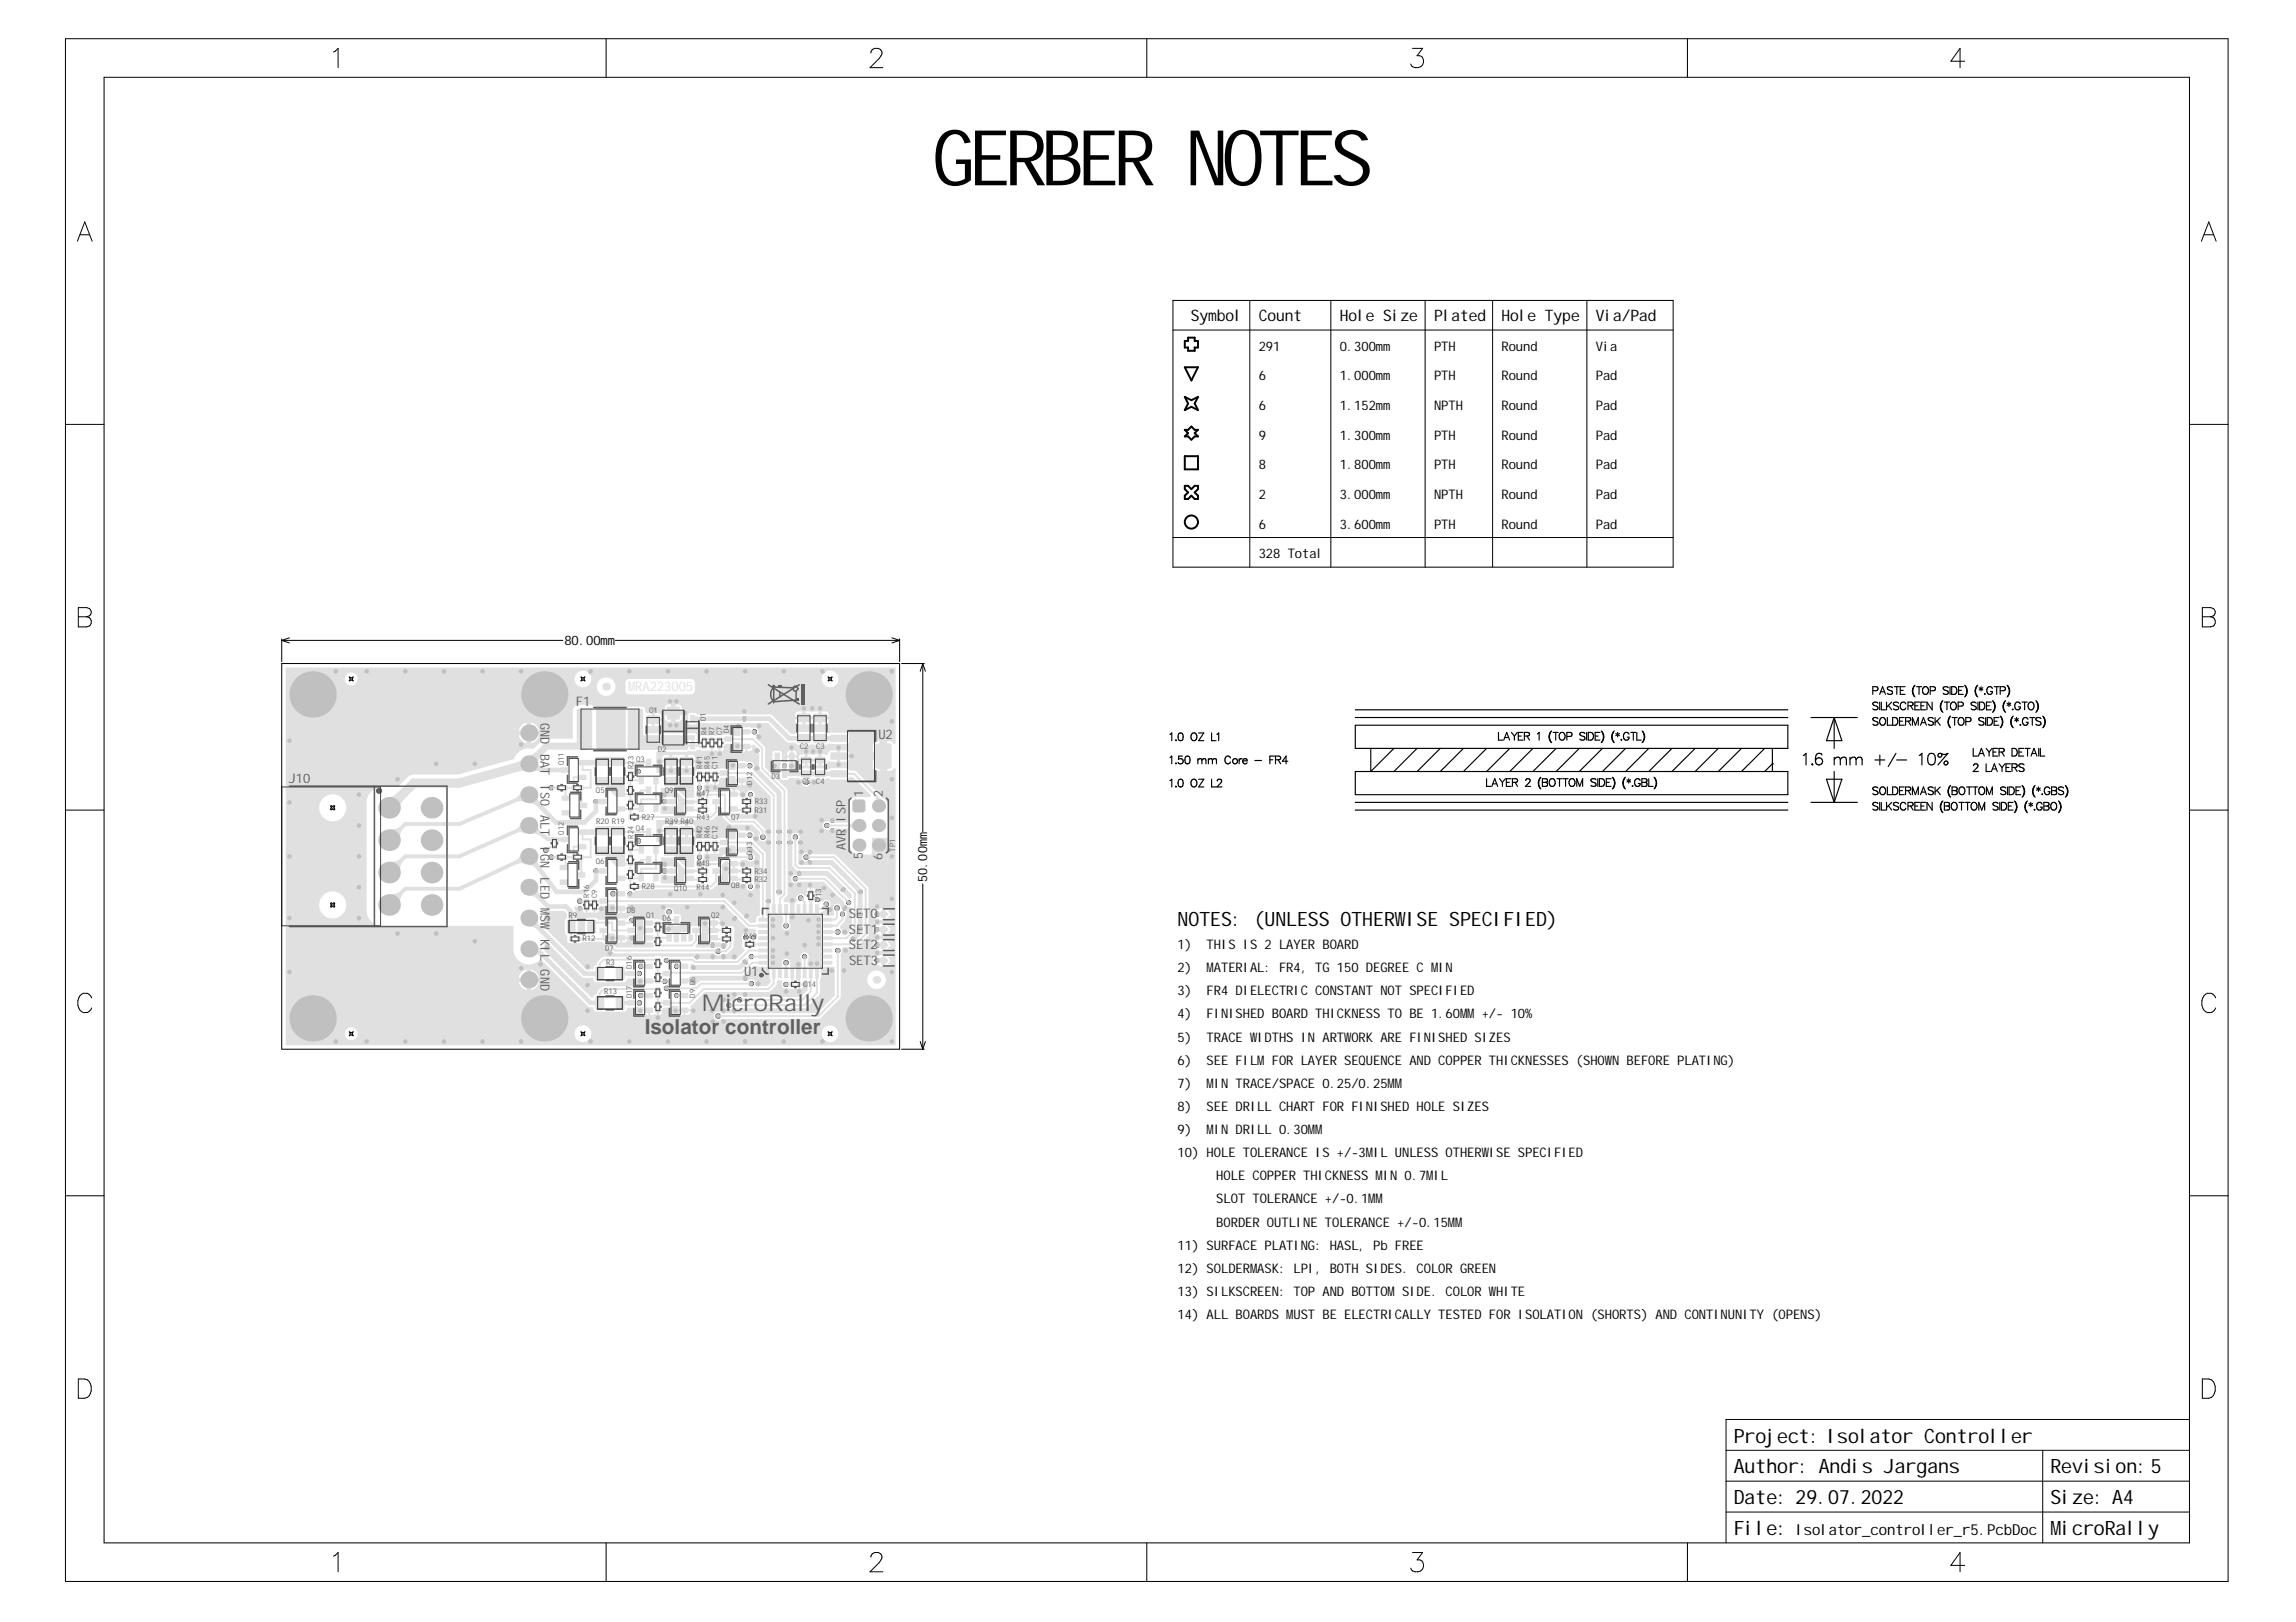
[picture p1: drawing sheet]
<svg xmlns="http://www.w3.org/2000/svg" width="297mm" height="210mm" viewBox="0 0 297 210" stroke-linecap="round" stroke-linejoin="round" font-family="sans-serif">
<defs><g id="words">
<text font-size="10" x="120.6" y="24">GERBER NOTES</text>
<text font-size="3" fill="#606060" x="90.8" y="130.8">MicroRally</text>
<text font-size="2.7" fill="#606060" x="83.4" y="133.8">Isolator controller</text>
<g font-size="2.6">
<text x="152.4" y="119.8">NOTES: (UNLESS OTHERWISE SPECIFIED)</text>
<text x="224.3" y="190.7">Author: Andis Jargans</text>
<text x="224.3" y="186.7">Project: Isolator Controller</text>
<text x="265.3" y="190.7">Revision:5</text>
<text x="224.3" y="194.7">Date: 29.07.2022</text>
<text x="265.3" y="194.7">Size: A4</text>
<text x="224.3" y="198.7">File:</text>
<text x="265.3" y="198.7">MicroRally</text>
</g>
<g font-size="2">
<text x="154.1" y="41.6">Symbol</text>
<text x="162.8" y="41.6">Count</text>
<text x="173.3" y="41.6">Hole Size</text>
<text x="185.5" y="41.6">Plated</text>
<text x="194.3" y="41.6">Hole Type</text>
<text x="206.4" y="41.6">Via/Pad</text>
<text x="232.3" y="198.7">Isolator_controller_r5.PcbDoc</text>
</g>
<g font-size="1.7">
<text x="162.8" y="45.4">291</text>
<text x="173.3" y="45.4">0.300mm</text>
<text x="185.5" y="45.4">PTH</text>
<text x="194.3" y="45.4">Round</text>
<text x="206.4" y="45.4">Via</text>
<text x="162.8" y="49.2">6</text>
<text x="162.8" y="53.1">6</text>
<text x="173.3" y="49.2">1.000mm</text>
<text x="173.3" y="53.1">1.152mm</text>
<text x="185.5" y="49.2">PTH</text>
<text x="185.5" y="53.1">NPTH</text>
<text x="194.3" y="49.2">Round</text>
<text x="194.3" y="53.1">Round</text>
<text x="206.4" y="49.2">Pad</text>
<text x="206.4" y="53.1">Pad</text>
<text x="162.8" y="56.9">9</text>
<text x="173.3" y="56.9">1.300mm</text>
<text x="185.5" y="56.9">PTH</text>
<text x="194.3" y="56.9">Round</text>
<text x="206.4" y="56.9">Pad</text>
<text x="162.8" y="60.7">8</text>
<text x="162.8" y="64.6">2</text>
<text x="173.3" y="60.7">1.800mm</text>
<text x="173.3" y="64.6">3.000mm</text>
<text x="185.5" y="60.7">PTH</text>
<text x="185.5" y="64.6">NPTH</text>
<text x="194.3" y="60.7">Round</text>
<text x="194.3" y="64.6">Round</text>
<text x="206.4" y="60.7">Pad</text>
<text x="206.4" y="64.6">Pad</text>
<text x="162.8" y="68.4">6</text>
<text x="173.3" y="68.4">3.600mm</text>
<text x="185.5" y="68.4">PTH</text>
<text x="194.3" y="68.4">Round</text>
<text x="206.4" y="68.4">Pad</text>
<text x="162.8" y="72.2">328 Total</text>
<text x="73" y="83.4">80.00mm</text>
<text x="119.9" y="114.2" transform="rotate(-90 119.9 114.2)">50.00mm</text>
<text x="152.4" y="125.8">2)</text>
<text x="152.4" y="122.8">1)</text>
<text x="156.1" y="125.8">MATERIAL: FR4, TG 150 DEGREE C MIN</text>
<text x="156.1" y="122.8">THIS IS 2 LAYER BOARD</text>
<text x="152.4" y="128.8">3)</text>
<text x="152.4" y="131.8">4)</text>
<text x="156.1" y="128.8">FR4 DIELECTRIC CONSTANT NOT SPECIFIED</text>
<text x="156.1" y="131.8">FINISHED BOARD THICKNESS TO BE 1.60MM +/- 10%</text>
<text x="152.4" y="137.8">6)</text>
<text x="152.4" y="134.8">5)</text>
<text x="156.1" y="137.8">SEE FILM FOR LAYER SEQUENCE AND COPPER THICKNESSES (SHOWN BEFORE PLATING)</text>
<text x="156.1" y="134.8">TRACE WIDTHS IN ARTWORK ARE FINISHED SIZES</text>
<text x="152.4" y="140.8">7)</text>
<text x="152.4" y="143.8">8)</text>
<text x="156.1" y="140.8">MIN TRACE/SPACE 0.25/0.25MM</text>
<text x="156.1" y="143.8">SEE DRILL CHART FOR FINISHED HOLE SIZES</text>
<text x="152.4" y="149.8">10) HOLE TOLERANCE IS +/-3MIL UNLESS OTHERWISE SPECIFIED</text>
<text x="152.4" y="146.8">9)</text>
<text x="156.1" y="146.8">MIN DRILL 0.30MM</text>
<text x="157.4" y="152.7">HOLE COPPER THICKNESS MIN 0.7MIL</text>
<text x="157.4" y="155.7">SLOT TOLERANCE +/-0.1MM</text>
<text x="152.4" y="161.7">11) SURFACE PLATING: HASL, Pb FREE</text>
<text x="157.4" y="158.7">BORDER OUTLINE TOLERANCE +/-0.15MM</text>
<text x="152.4" y="164.7">12) SOLDERMASK: LPI, BOTH SIDES. COLOR GREEN</text>
<text x="152.4" y="167.7">13) SILKSCREEN: TOP AND BOTTOM SIDE. COLOR WHITE</text>
<text x="152.4" y="170.7">14) ALL BOARDS MUST BE ELECTRICALLY TESTED FOR ISOLATION (SHORTS) AND CONTINUNITY (OPENS)</text>
</g>
<g font-size="1.7" fill="#606060">
<text x="69.9" y="93.5" transform="rotate(90 69.9 93.5)">GND</text>
<text x="74.5" y="91.4">F1</text>
<text x="113.6" y="95.6">U2</text>
<text x="37.4" y="101.3">J10</text>
<text x="69.9" y="97.5" transform="rotate(90 69.9 97.5)">BAT</text>
<text x="69.9" y="101.5" transform="rotate(90 69.9 101.5)">ISO ALT</text>
<text x="109.4" y="106.3" transform="rotate(-90 109.4 106.3)">ISP</text>
<text x="111.7" y="103.1" transform="rotate(-90 111.7 103.1)">1</text>
<text x="114.2" y="103.1" transform="rotate(-90 114.2 103.1)">2</text>
<text x="69.9" y="113.5" transform="rotate(90 69.9 113.5)">LED MSW KIL GND</text>
<text x="69.9" y="109.5" transform="rotate(90 69.9 109.5)">IGN</text>
<text x="109.4" y="110.1" transform="rotate(-90 109.4 110.1)">AVR</text>
<text x="111.6" y="111.2" transform="rotate(-90 111.6 111.2)">5</text>
<text x="114.2" y="111.3" transform="rotate(-90 114.2 111.3)">6</text>
<text x="109.8" y="118.9">SET0</text>
<text x="109.8" y="122.8">SET2</text>
<text x="109.8" y="120.9">SET1</text>
<text x="109.8" y="124.8">SET3</text>
<text x="96.3" y="126.3">U1</text>
</g>
<g font-size="1" fill="#606060">
<text x="84" y="92.3">C1</text>
<text x="91.3" y="93.4" transform="rotate(-90 91.3 93.4)">D</text>
<text x="91.3" y="92.8" transform="rotate(-90 91.3 92.8)">1</text>
<text x="91.4" y="95.2" transform="rotate(-90 91.4 95.2)">R4</text>
<text x="92.4" y="95.1" transform="rotate(-90 92.4 95.1)">R7</text>
<text x="93.4" y="95.2" transform="rotate(-90 93.4 95.2)">C7</text>
<text x="94.3" y="94.9" transform="rotate(-90 94.3 94.9)">D4</text>
<text x="73" y="99" transform="rotate(-90 73 99)">Q11</text>
<text x="81.9" y="99.5" transform="rotate(-90 81.9 99.5)">R2</text>
<text x="81.9" y="98.4" transform="rotate(-90 81.9 98.4)">3</text>
<text x="82.3" y="98.6">Q3</text>
<text x="85.1" y="97.3">D2</text>
<text x="90.8" y="99.5" transform="rotate(-90 90.8 99.5)">R41</text>
<text x="91.8" y="99.5" transform="rotate(-90 91.8 99.5)">R45</text>
<text x="92.8" y="99.5" transform="rotate(-90 92.8 99.5)">C11</text>
<text x="97.3" y="101.5" transform="rotate(-90 97.3 101.5)">D12</text>
<text x="99.8" y="100.8">D3</text>
<text x="103.5" y="97">C2</text>
<text x="103.8" y="101.5">C5 C4</text>
<text x="105.6" y="97">C3</text>
<text x="77.1" y="102.7">Q5</text>
<text x="77.1" y="106.7">R20 R19</text>
<text x="81.9" y="107.4" transform="rotate(-90 81.9 107.4)">4</text>
<text x="82.3" y="107.6">Q4</text>
<text x="83" y="106.1">R27</text>
<text x="86" y="102.7">Q9</text>
<text x="86" y="106.7">R39 R40</text>
<text x="90.1" y="103.1">R47</text>
<text x="90.1" y="106.2">R43</text>
<text x="94.6" y="106.1">Q7</text>
<text x="97.6" y="105.2">R31</text>
<text x="97.6" y="104.1">R33</text>
<text x="73" y="108" transform="rotate(-90 73 108)">Q12</text>
<text x="77.1" y="111.8">Q6</text>
<text x="81.9" y="108.5" transform="rotate(-90 81.9 108.5)">R2</text>
<text x="90.1" y="112">R48</text>
<text x="90.8" y="108.5" transform="rotate(-90 90.8 108.5)">R42</text>
<text x="91.8" y="108.5" transform="rotate(-90 91.8 108.5)">R46</text>
<text x="92.8" y="108.5" transform="rotate(-90 92.8 108.5)">C12</text>
<text x="97.3" y="110.6" transform="rotate(-90 97.3 110.6)">D13</text>
<text x="97.6" y="113">R34</text>
<text x="115.8" y="110.2" transform="rotate(-90 115.8 110.2)">TP1</text>
<text x="73.5" y="118.8">R9</text>
<text x="76.2" y="116.2" transform="rotate(-90 76.2 116.2)">R16</text>
<text x="77.2" y="116.2" transform="rotate(-90 77.2 116.2)">C9</text>
<text x="81.1" y="118.1">D8</text>
<text x="83" y="115">R28</text>
<text x="83.6" y="118.8">Q1</text>
<text x="85.7" y="119.1">D6</text>
<text x="87.2" y="115.4">Q10</text>
<text x="90.1" y="115.1">R44</text>
<text x="92" y="118.8">Q2</text>
<text x="94.6" y="115">Q8</text>
<text x="97.6" y="114.1">R32</text>
<text x="106.2" y="116.7" transform="rotate(-90 106.2 116.7)">C13</text>
<text x="75.3" y="121.8">R12</text>
<text x="78.3" y="123">D7</text>
<text x="78.4" y="124.8">R3</text>
<text x="81.7" y="125.4" transform="rotate(-90 81.7 125.4)">D16</text>
<text x="96.2" y="121.5">R49</text>
<text x="78.1" y="128.6">R13</text>
<text x="81.7" y="129.2" transform="rotate(-90 81.7 129.2)">D17</text>
<text x="89.9" y="127.5" transform="rotate(-90 89.9 127.5)">D5</text>
<text x="89.9" y="129.1" transform="rotate(-90 89.9 129.1)">D9</text>
<text x="103.9" y="127.7">C14</text>
</g>
</g></defs>
<g fill="none" stroke="#000" stroke-width=".13">
<path d="M151.7 38.9h64.8v34.5h-64.8zM161.7 38.9v34.5M172.2 38.9v34.5M184.4 38.9v34.5M193.1 38.9v34.5M205.3 38.9v34.5M151.7 42.7h64.8M151.7 69.6h64.8M37.2 95.7h.1v-.1h.3v.1h.1v.3h-.1v.1h-.3v-.1h-.1zM43.2 86.7h.1v-.1h.3v.1h.1v.3h-.1v.1h-.3v-.1h-.1zM45.2 87.6l.2 .1 .3-.1-.1 .3 .1 .2-.3-.1-.2 .1 .1-.2zM47.2 86.7h.1v-.1h.3v.1h.1v.3h-.1v.1h-.3v-.1h-.1z"/>
<path d="M52.2 86.7h.1v-.1h.3v.1h.1v.3h-.1v.1h-.3v-.1h-.1zM56.2 98.7h.1v-.1h.3v.1h.1v.3h-.1v.1h-.3v-.1h-.1zM57.2 86.7h.1v-.1h.3v.1h.1v.3h-.1v.1h-.3v-.1h-.1zM61.2 98.7h.1v-.1h.3v.1h.1v.3h-.1v.1h-.3v-.1h-.1zM62.2 86.7h.1v-.1h.3v.1h.1v.3h-.1v.1h-.3v-.1h-.1zM67.2 96.2h.1v-.1h.2v.1h.2v.3h-.2v.1h-.2v-.1h-.1zM67.2 86.7h.1v-.1h.2v.1h.2v.3h-.2v.1h-.2v-.1h-.1zM68.2 94.7l.2-.1 .3 .1-.2 .2 .2 .1-.3 .1-.2-.1 .1-.1zM68.2 98.7l.2-.1 .3 .1-.2 .1 .2 .2-.3 .1-.2-.1 .1-.2zM75.2 87.6l.2 .1 .3-.1-.2 .3 .2 .2-.3-.1-.2 .1 .1-.2zM76.2 86.7h.1v-.1h.2v.1h.2v.3h-.2v.1h-.2v-.1h-.1zM81.2 86.7h.1v-.1h.2v.1h.2v.3h-.2v.1h-.2v-.1h-.1z"/>
<path d="M82.4 99.7h.1v-.1h.2v.1h.2v.3h-.2v.1h-.2v-.1h-.1zM84.3 91.7h.1v-.1h.2v.1h.2v.3h-.2v.1h-.2v-.1h-.1zM85.1 98.4h.1v-.1h.2v.1h.2v.3h-.2v.1h-.2v-.1h-.1zM86.2 86.7h.1v-.1h.2v.1h.2v.3h-.2v.1h-.2v-.1h-.1zM86.5 93.7h.1v-.1h.2v.1h.2v.3h-.2v.1h-.2v-.1h-.1zM86.5 90.6h.1v-.1h.2v.1h.2v.3h-.2v.1h-.2v-.1h-.1zM86.6 99.6h.1v-.1h.2v.1h.2v.3h-.2v.1h-.2v-.1h-.1zM87.3 93.7h.1v-.1h.2v.1h.2v.3h-.2v.1h-.2v-.1h-.1zM87.3 90.6h.1v-.1h.2v.1h.2v.3h-.2v.1h-.2v-.1h-.1zM88.4 92.1h.1v-.1h.2v.1h.2v.3h-.2v.1h-.2v-.1h-.1zM88.6 99.6h.1v-.1h.2v.1h.2v.3h-.2v.1h-.2v-.1h-.1zM90.1 98.4h.1v-.1h.2v.1h.2v.3h-.2v.1h-.2v-.1h-.1z"/>
<path d="M91.2 86.7h.1v-.1h.2v.1h.2v.3h-.2v.1h-.2v-.1h-.1zM91.8 97.4h.2v-.1h.2v.1h.2v.3h-.2v.1h-.2v-.1h-.2zM92.8 97.4h.2v-.1h.2v.1h.2v.3h-.2v.1h-.2v-.1h-.2zM94.5 98.9h.2v-.1h.2v.1h.2v.3h-.2v.1h-.2v-.1h-.2zM95.1 96.4h.2v-.1h.2v.1h.2v.3h-.2v.1h-.2v-.1h-.2zM95.2 93.8h.2v-.1h.2v.1h.2v.3h-.2v.1h-.2v-.1h-.2zM96 91.9h.2v-.1h.2v.1h.2v.3h-.2v.1h-.2v-.1h-.2zM96 92.9h.2v-.1h.2v.1h.2v.2h-.2v.2h-.2v-.2h-.2zM96.1 86.7h.2v-.1h.2v.1h.2v.3h-.2v.1h-.2v-.1h-.2zM96.7 99h.2v-.2h.2v.2h.2v.2h-.2v.1h-.2v-.1h-.2zM97.3 94.6h.2v-.2h.2v.2h.2v.2h-.2v.2h-.2v-.2h-.2zM97.6 97h.2v-.1h.2v.1h.2v.3h-.2v.1h-.2v-.1h-.2z"/>
<path d="M97.6 99.3h.2v-.1h.2v.1h.2v.3h-.2v.1h-.2v-.1h-.2zM97.9 95.2h.2v-.1h.2v.1h.2v.3h-.2v.1h-.2v-.1h-.2zM97.9 93.8h.2v-.1h.2v.1h.2v.3h-.2v.1h-.2v-.1h-.2zM99.9 99h.2v-.1h.2v.1h.2v.3h-.2v.1h-.2v-.1h-.2zM101.1 86.7h.2v-.1h.2v.1h.2v.3h-.2v.1h-.2v-.1h-.2zM101.2 99h.2v-.1h.2v.1h.2v.3h-.2v.1h-.2v-.1h-.2zM102.1 96.6h.2v-.1h.2v.1h.1v.3h-.1v.1h-.2v-.1h-.2zM102.1 99h.2v-.1h.2v.1h.1v.3h-.1v.1h-.2v-.1h-.2zM103.7 91.5h.2v-.1h.2v.1h.1v.3h-.1v.1h-.2v-.1h-.2zM104 97.1h.2v-.1h.2v.1h.1v.3h-.1v.1h-.2v-.1h-.2zM104.8 91.5h.2v-.1h.2v.1h.1v.3h-.1v.1h-.2v-.1h-.2zM104.9 97.1h.2v-.1h.2v.1h.1v.3h-.1v.1h-.2v-.1h-.2z"/>
<path d="M105.8 91.5h.2v-.1h.2v.1h.1v.3h-.1v.1h-.2v-.1h-.2zM105.8 97.1h.2v-.1h.2v.1h.1v.3h-.1v.1h-.2v-.1h-.2zM106.1 86.7h.2v-.1h.2v.1h.1v.3h-.1v.1h-.2v-.1h-.2zM107.1 87.6l.3 .1 .2-.1-.1 .3 .1 .2-.2-.1-.3 .1 .2-.2zM108.2 96.6h.2v-.1h.2v.1h.1v.3h-.1v.1h-.2v-.1h-.2zM108.2 98.8h.2v-.1h.2v.1h.1v.3h-.1v.1h-.2v-.1h-.2zM109.9 97.7h.2v-.1h.2v.1h.1v.3h-.1v.1h-.2v-.1h-.2zM115.1 86.7h.2v-.1h.2v.1h.1v.3h-.1v.1h-.2v-.1h-.2zM115.1 93.2h.2v-.1h.2v.1h.1v.3h-.1v.1h-.2v-.1h-.2zM37.2 118.7h.1v-.1h.3v.1h.1v.2h-.1v.2h-.3v-.2h-.1zM37.2 110.7h.1v-.1h.3v.1h.1v.3h-.1v.1h-.3v-.1h-.1zM37.2 103.7h.1v-.1h.3v.1h.1v.3h-.1v.1h-.3v-.1h-.1z"/>
<path d="M42.8 116.9l.2 .1 .3-.1-.1 .2 .1 .3-.3-.2-.2 .2 .1-.3zM42.8 104.3l.2 .1 .3-.1-.1 .2 .1 .3-.3-.1-.2 .1 .1-.3zM46.2 106.7h.1v-.1h.3v.1h.1v.3h-.1v.1h-.3v-.1h-.1zM46.2 118.7h.1v-.1h.3v.1h.1v.2h-.1v.2h-.3v-.2h-.1zM46.2 114.7h.1v-.1h.3v.1h.1v.2h-.1v.2h-.3v-.2h-.1zM46.2 110.7h.1v-.1h.3v.1h.1v.3h-.1v.1h-.3v-.1h-.1zM46.2 102.7h.1v-.1h.3v.1h.1v.3h-.1v.1h-.3v-.1h-.1zM50.1 104.3h.5v.5h-.5zM50.1 108.5h.5v.5h-.5zM50.1 112.7h.5v.5h-.5zM50.1 116.9h.5v.5h-.5zM51.2 100.7h.1v-.1h.3v.1h.1v.3h-.1v.1h-.3v-.1h-.1z"/>
<path d="M55.6 116.9h.5v.5h-.5zM55.6 112.7h.5v.5h-.5zM55.6 108.5h.5v.5h-.5zM55.6 104.3h.5v.5h-.5zM68.2 118.7l.2-.1 .3 .1-.2 .1 .2 .1-.3 .2-.2-.2 .1-.1zM68.2 114.7l.2-.1 .3 .1-.2 .1 .2 .1-.3 .2-.2-.2 .1-.1zM68.2 110.7l.2-.1 .3 .1-.2 .1 .2 .2-.3 .1-.2-.1 .1-.2zM68.2 102.7l.2-.1 .3 .1-.2 .1 .2 .2-.3 .1-.2-.1 .1-.2zM68.2 106.7l.2-.1 .3 .1-.2 .1 .2 .2-.3 .1-.2-.1 .1-.2zM70.4 109.9h.1v-.1h.2v.1h.2v.3h-.2v.1h-.2v-.1h-.1zM70.7 118.7h.1v-.1h.2v.1h.2v.2h-.2v.2h-.2v-.2h-.1zM71.1 110.8h.1v-.1h.2v.1h.2v.3h-.2v.1h-.2v-.1h-.1z"/>
<path d="M71.1 101.8h.1v-.1h.2v.1h.2v.3h-.2v.1h-.2v-.1h-.1zM74.8 116.5h.1v-.1h.2v.1h.2v.2h-.2v.2h-.2v-.2h-.1zM74.8 117.5h.1v-.1h.2v.1h.2v.2h-.2v.2h-.2v-.2h-.1zM76.9 103.6h.1v-.1h.2v.1h.2v.3h-.2v.1h-.2v-.1h-.1zM76.9 112.6h.1v-.1h.2v.1h.2v.2h-.2v.2h-.2v-.2h-.1zM77.6 117.5h.1v-.1h.2v.1h.2v.2h-.2v.2h-.2v-.2h-.1zM79 117.4h.1v-.1h.2v.1h.2v.2h-.2v.2h-.2v-.2h-.1zM79.1 115.5h.1v-.1h.2v.1h.2v.3h-.2v.1h-.2v-.1h-.1zM81.3 115.6h.1v-.1h.2v.1h.2v.2h-.2v.2h-.2v-.2h-.1zM81.5 117.3h.1v-.1h.2v.1h.2v.2h-.2v.2h-.2v-.2h-.1zM81.5 119h.1v-.1h.2v.1h.2v.2h-.2v.2h-.2v-.2h-.1zM82.4 108.7h.1v-.1h.2v.1h.2v.3h-.2v.1h-.2v-.1h-.1z"/>
<path d="M82.6 120h.1v-.1h.2v.1h.2v.2h-.2v.2h-.2v-.2h-.1zM85.1 107.4h.1v-.1h.2v.1h.2v.3h-.2v.1h-.2v-.1h-.1zM85.6 117.3h.1v-.1h.2v.1h.2v.2h-.2v.2h-.2v-.2h-.1zM85.8 102.7h.1v-.1h.2v.1h.2v.3h-.2v.1h-.2v-.1h-.1zM85.8 103.6h.1v-.1h.2v.1h.2v.3h-.2v.1h-.2v-.1h-.1zM85.8 104.5h.1v-.1h.2v.1h.2v.3h-.2v.1h-.2v-.1h-.1zM85.8 111.7h.1v-.1h.2v.1h.2v.2h-.2v.2h-.2v-.2h-.1zM85.8 112.6h.1v-.1h.2v.1h.2v.2h-.2v.2h-.2v-.2h-.1zM85.8 113.5h.1v-.1h.2v.1h.2v.2h-.2v.2h-.2v-.2h-.1zM86.3 117.9h.1v-.1h.3v.1h.1v.2h-.1v.2h-.3v-.2h-.1zM86.5 115.6h.1v-.1h.2v.1h.2v.2h-.2v.2h-.2v-.2h-.1zM86.6 106.3h.1v-.1h.2v.1h.2v.3h-.2v.1h-.2v-.1h-.1z"/>
<path d="M88.6 106.3h.1v-.1h.2v.1h.2v.3h-.2v.1h-.2v-.1h-.1zM88.7 117.3h.1v-.1h.2v.1h.2v.2h-.2v.2h-.2v-.2h-.1zM90.1 107.4h.1v-.1h.2v.1h.2v.3h-.2v.1h-.2v-.1h-.1zM90.3 102.7h.1v-.1h.2v.1h.2v.3h-.2v.1h-.2v-.1h-.1zM90.3 110.8h.1v-.1h.2v.1h.2v.3h-.2v.1h-.2v-.1h-.1zM90.3 101.8h.1v-.1h.2v.1h.2v.3h-.2v.1h-.2v-.1h-.1zM90.3 111.7h.1v-.1h.2v.1h.2v.2h-.2v.2h-.2v-.2h-.1zM90.4 115.6h.1v-.1h.2v.1h.2v.2h-.2v.2h-.2v-.2h-.1zM91 119.4h.1v-.1h.2v.1h.2v.2h-.2v.2h-.2v-.2h-.1zM91.3 110.8h.1v-.1h.2v.1h.2v.3h-.2v.1h-.2v-.1h-.1zM91.3 101.8h.1v-.1h.2v.1h.2v.3h-.2v.1h-.2v-.1h-.1zM92.2 101.8h.2v-.1h.2v.1h.2v.3h-.2v.1h-.2v-.1h-.2z"/>
<path d="M93.2 115.7h.2v-.1h.2v.1h.2v.2h-.2v.2h-.2v-.2h-.2zM93.2 117.3h.2v-.1h.2v.1h.2v.2h-.2v.2h-.2v-.2h-.2zM93.2 119.4h.2v-.1h.2v.1h.2v.2h-.2v.2h-.2v-.2h-.2zM93.6 112.3h.2v-.1h.2v.1h.2v.2h-.2v.2h-.2v-.2h-.2zM94 106.9h.2v-.1h.2v.1h.2v.3h-.2v.1h-.2v-.1h-.2zM94 109.9h.2v-.1h.2v.1h.2v.3h-.2v.1h-.2v-.1h-.2zM94.7 118.8h.2v-.1h.2v.1h.2v.2h-.2v.2h-.2v-.2h-.2zM94.7 116.7h.2v-.1h.2v.1h.2v.2h-.2v.2h-.2v-.2h-.2zM95.8 102.7h.2v-.1h.2v.1h.2v.3h-.2v.1h-.2v-.1h-.2zM95.8 111.7h.2v-.1h.2v.1h.2v.2h-.2v.2h-.2v-.2h-.2zM95.8 114.6h.2v-.1h.2v.1h.2v.2h-.2v.2h-.2v-.2h-.2zM96.3 118.4h.2v-.1h.2v.1h.2v.2h-.2v.2h-.2v-.2h-.2z"/>
<path d="M96.4 107h.2v-.1h.2v.1h.2v.3h-.2v.1h-.2v-.1h-.2zM96.7 101.5h.2v-.1h.2v.1h.2v.3h-.2v.1h-.2v-.1h-.2zM96.7 108h.2v-.2h.2v.2h.2v.2h-.2v.1h-.2v-.1h-.2zM96.8 102.7h.2v-.1h.2v.1h.2v.3h-.2v.1h-.2v-.1h-.2zM96.8 110.8h.2v-.1h.2v.1h.2v.3h-.2v.1h-.2v-.1h-.2zM96.8 109.9h.2v-.1h.2v.1h.2v.3h-.2v.1h-.2v-.1h-.2zM96.8 115.7h.2v-.1h.2v.1h.2v.2h-.2v.2h-.2v-.2h-.2zM96.8 114.6h.2v-.1h.2v.1h.2v.2h-.2v.2h-.2v-.2h-.2zM97.4 105.5h.2v-.1h.2v.1h.2v.3h-.2v.1h-.2v-.1h-.2zM97.5 108.4h.2v-.1h.2v.1h.2v.3h-.2v.1h-.2v-.1h-.2zM97.6 111.5h.2v-.1h.2v.1h.2v.2h-.2v.2h-.2v-.2h-.2zM97.7 114.6h.2v-.1h.2v.1h.2v.2h-.2v.2h-.2v-.2h-.2z"/>
<path d="M98.4 108.2h.2v-.1h.2v.1h.2v.3h-.2v.1h-.2v-.1h-.2zM99.1 116.5h.2v-.1h.2v.1h.2v.2h-.2v.2h-.2v-.2h-.2zM99.1 108.9h.2v-.1h.2v.1h.2v.3h-.2v.1h-.2v-.1h-.2zM99.1 107.5h.2v-.1h.2v.1h.2v.3h-.2v.1h-.2v-.1h-.2zM99.7 118.9h.2v-.1h.2v.1h.2v.2h-.2v.2h-.2v-.2h-.2zM99.7 119.7h.2v-.1h.2v.1h.2v.2h-.2v.2h-.2v-.2h-.2zM100.5 115.3h.2v-.1h.2v.1h.2v.2h-.2v.2h-.2v-.2h-.2zM100.5 107.5h.2v-.1h.2v.1h.2v.3h-.2v.1h-.2v-.1h-.2zM100.5 108.9h.2v-.1h.2v.1h.2v.3h-.2v.1h-.2v-.1h-.2zM101.4 119.7h.2v-.1h.2v.1h.1v.2h-.1v.2h-.2v-.2h-.2zM101.9 108.9h.2v-.1h.2v.1h.1v.3h-.1v.1h-.2v-.1h-.2zM101.9 107.5h.2v-.1h.2v.1h.1v.3h-.1v.1h-.2v-.1h-.2z"/>
<path d="M102 114.4h.2v-.1h.2v.1h.1v.2h-.1v.2h-.2v-.2h-.2zM102 112.9h.2v-.1h.2v.1h.1v.2h-.1v.2h-.2v-.2h-.2zM102.2 118.6h.2v-.1h.2v.1h.1v.2h-.1v.2h-.2v-.2h-.2zM102.2 116.4h.2v-.1h.2v.1h.1v.2h-.1v.2h-.2v-.2h-.2zM102.6 108.2h.2v-.1h.2v.1h.1v.3h-.1v.1h-.2v-.1h-.2zM102.6 113.6h.2v-.1h.2v.1h.1v.2h-.1v.2h-.2v-.2h-.2zM103 101.1h.2v-.1h.2v.1h.1v.3h-.1v.1h-.2v-.1h-.2zM103.1 114.4h.2v-.1h.2v.1h.1v.2h-.1v.2h-.2v-.2h-.2zM103.1 112.9h.2v-.1h.2v.1h.1v.2h-.1v.2h-.2v-.2h-.2zM103.3 108.9h.2v-.1h.2v.1h.1v.3h-.1v.1h-.2v-.1h-.2zM103.3 107.5h.2v-.1h.2v.1h.1v.3h-.1v.1h-.2v-.1h-.2zM103.3 116.1h.2v-.1h.2v.1h.1v.2h-.1v.2h-.2v-.2h-.2z"/>
<path d="M103.4 110.1h.2v-.1h.2v.1h.1v.3h-.1v.1h-.2v-.1h-.2zM103.4 111.5h.2v-.1h.2v.1h.1v.2h-.1v.2h-.2v-.2h-.2zM104 110.8h.2v-.1h.2v.1h.1v.3h-.1v.1h-.2v-.1h-.2zM104 101.1h.2v-.1h.2v.1h.1v.3h-.1v.1h-.2v-.1h-.2zM104.3 119h.2v-.1h.2v.1h.1v.2h-.1v.2h-.2v-.2h-.2zM104.5 114.4h.2v-.1h.2v.1h.1v.2h-.1v.2h-.2v-.2h-.2zM104.5 110.1h.2v-.1h.2v.1h.1v.3h-.1v.1h-.2v-.1h-.2zM104.5 111.5h.2v-.1h.2v.1h.1v.2h-.1v.2h-.2v-.2h-.2zM105 101.1h.2v-.1h.2v.1h.1v.3h-.1v.1h-.2v-.1h-.2zM105.4 116.3h.2v-.1h.2v.1h.1v.2h-.1v.2h-.2v-.2h-.2zM105.6 118.9h.2v-.1h.2v.1h.1v.2h-.1v.2h-.2v-.2h-.2zM105.6 119.7h.2v-.1h.2v.1h.1v.2h-.1v.2h-.2v-.2h-.2z"/>
<path d="M106 107.4h.2v-.1h.2v.1h.1v.3h-.1v.1h-.2v-.1h-.2zM106 106h.2v-.1h.2v.1h.1v.3h-.1v.1h-.2v-.1h-.2zM106.3 114.8h.2v-.1h.2v.1h.1v.2h-.1v.2h-.2v-.2h-.2zM106.6 116.9h.2v-.1h.2v.1h.1v.2h-.1v.2h-.2v-.2h-.2zM106.7 106.7h.2v-.1h.2v.1h.1v.3h-.1v.1h-.2v-.1h-.2zM107.1 117.6h.2v-.1h.2v.1h.1v.2h-.1v.2h-.2v-.2h-.2zM107.4 107.4h.2v-.1h.2v.1h.1v.3h-.1v.1h-.2v-.1h-.2zM107.4 115.7h.2v-.1h.2v.1h.1v.2h-.1v.2h-.2v-.2h-.2zM107.4 106h.2v-.1h.2v.1h.1v.3h-.1v.1h-.2v-.1h-.2zM108 117.4h.2v-.1h.2v.1h.1v.2h-.1v.2h-.2v-.2h-.2zM108.7 118.2h.2v-.1h.2v.1h.1v.2h-.1v.2h-.2v-.2h-.2zM108.8 115h.2v-.1h.2v.1h.1v.2h-.1v.2h-.2v-.2h-.2z"/>
<path d="M109 117.4h.2v-.1h.2v.1h.1v.2h-.1v.2h-.2v-.2h-.2zM109 107.5h.2v-.1h.2v.1h.1v.3h-.1v.1h-.2v-.1h-.2zM109.5 116.7h.2v-.1h.2v.1h.1v.2h-.1v.2h-.2v-.2h-.2zM110.9 109.1h.5l-.3 .5zM110.9 106.6h.5l-.3 .5zM110.9 104h.5l-.3 .5zM111 118.2h.2v-.1h.2v.1h.1v.2h-.1v.2h-.2v-.2h-.2zM111 115.3h.2v-.1h.2v.1h.1v.2h-.1v.2h-.2v-.2h-.2zM113.2 119.2h.2v-.1h.2v.1h.1v.2h-.1v.2h-.2v-.2h-.2zM113.2 118.2h.2v-.1h.2v.1h.1v.2h-.1v.2h-.2v-.2h-.2zM113.2 117.2h.2v-.1h.2v.1h.1v.2h-.1v.2h-.2v-.2h-.2zM113.4 109.1h.5l-.2 .5z"/>
<path d="M113.4 104h.5l-.2 .5zM113.4 106.6h.5l-.2 .5zM115.1 110.7h.2v-.1h.2v.1h.1v.3h-.1v.1h-.2v-.1h-.2zM115.1 100.7h.2v-.1h.2v.1h.1v.3h-.1v.1h-.2v-.1h-.2zM115.1 105.7h.2v-.1h.2v.1h.1v.3h-.1v.1h-.2v-.1h-.2zM115.1 116.2h.2v-.1h.2v.1h.1v.2h-.1v.2h-.2v-.2h-.2zM37.2 125.7h.1v-.2h.3v.2h.1v.2h-.1v.2h-.3v-.2h-.1zM43.2 134.7h.1v-.2h.3v.2h.1v.2h-.1v.1h-.3v-.1h-.1zM45.2 133.5l.2 .2 .3-.2-.1 .3 .1 .2-.3-.1-.2 .1 .1-.2zM47.2 134.7h.1v-.2h.3v.2h.1v.2h-.1v.1h-.3v-.1h-.1zM51.2 120.7h.1v-.1h.3v.1h.1v.2h-.1v.2h-.3v-.2h-.1zM52.2 134.7h.1v-.2h.3v.2h.1v.2h-.1v.1h-.3v-.1h-.1z"/>
<path d="M56.2 120.7h.1v-.1h.3v.1h.1v.2h-.1v.2h-.3v-.2h-.1zM57.2 134.7h.1v-.2h.3v.2h.1v.2h-.1v.1h-.3v-.1h-.1zM61.2 121.7h.1v-.1h.3v.1h.1v.2h-.1v.2h-.3v-.2h-.1zM62.2 134.7h.1v-.2h.3v.2h.1v.2h-.1v.1h-.3v-.1h-.1zM67.2 125.2h.1v-.2h.2v.2h.2v.2h-.2v.2h-.2v-.2h-.1zM67.2 134.7h.1v-.2h.2v.2h.2v.2h-.2v.1h-.2v-.1h-.1zM68.2 122.7l.2-.2 .3 .2-.2 .1 .2 .1-.3 .2-.2-.2 .1-.1zM68.2 126.7l.2-.2 .3 .2-.2 .1 .2 .1-.3 .1-.2-.1 .1-.1zM69.7 124.7h.1v-.2h.2v.2h.2v.2h-.2v.2h-.2v-.2h-.1zM70.6 122.5h.1v-.2h.2v.2h.2v.2h-.2v.2h-.2v-.2h-.1zM75.2 133.5l.2 .2 .3-.2-.2 .3 .2 .2-.3-.1-.2 .1 .1-.2zM75.8 125h.1v-.2h.2v.2h.2v.2h-.2v.2h-.2v-.2h-.1z"/>
<path d="M75.8 127.4h.1v-.2h.2v.2h.2v.2h-.2v.1h-.2v-.1h-.1zM75.8 130.7h.1v-.2h.2v.2h.2v.2h-.2v.1h-.2v-.1h-.1zM76.2 134.7h.1v-.2h.2v.2h.2v.2h-.2v.1h-.2v-.1h-.1zM78.7 123.3h.1v-.2h.2v.2h.2v.2h-.2v.2h-.2v-.2h-.1zM79 121.3h.1v-.1h.2v.1h.2v.2h-.2v.2h-.2v-.2h-.1zM81.2 134.7h.1v-.2h.2v.2h.2v.2h-.2v.1h-.2v-.1h-.1zM81.5 121.3h.1v-.1h.2v.1h.2v.2h-.2v.2h-.2v-.2h-.1zM82.5 125.9h.1v-.2h.2v.2h.2v.2h-.2v.2h-.2v-.2h-.1zM82.5 129.7h.1v-.2h.2v.2h.2v.2h-.2v.1h-.2v-.1h-.1zM82.6 130.7h.1v-.2h.2v.2h.2v.2h-.2v.1h-.2v-.1h-.1zM82.6 126.9h.1v-.2h.2v.2h.2v.2h-.2v.1h-.2v-.1h-.1zM82.7 124.9h.1v-.1h.2v.1h.2v.3h-.2v.1h-.2v-.1h-.1z"/>
<path d="M82.7 128.7h.1v-.1h.2v.1h.2v.3h-.2v.1h-.2v-.1h-.1zM84.9 131.6h.1v-.2h.2v.2h.2v.2h-.2v.1h-.2v-.1h-.1zM85.8 126.9h.1v-.2h.2v.2h.2v.2h-.2v.1h-.2v-.1h-.1zM86 124.2h.1v-.2h.2v.2h.2v.2h-.2v.2h-.2v-.2h-.1zM86 127.8h.1v-.2h.2v.2h.2v.2h-.2v.1h-.2v-.1h-.1zM86.2 134.7h.1v-.2h.2v.2h.2v.2h-.2v.1h-.2v-.1h-.1zM86.3 120.1h.1v-.1h.2v.1h.2v.2h-.2v.2h-.2v-.2h-.1zM87.2 130.7h.1v-.2h.2v.2h.2v.2h-.2v.1h-.2v-.1h-.1zM87.3 124.9h.1v-.1h.2v.1h.2v.3h-.2v.1h-.2v-.1h-.1zM87.3 128.7h.1v-.1h.2v.1h.2v.3h-.2v.1h-.2v-.1h-.1zM89.5 125.1h.1v-.2h.2v.2h.2v.2h-.2v.2h-.2v-.2h-.1zM89.5 130.7h.1v-.2h.2v.2h.2v.2h-.2v.1h-.2v-.1h-.1z"/>
<path d="M89.5 126.9h.1v-.2h.2v.2h.2v.2h-.2v.1h-.2v-.1h-.1zM90 123.7h.1v-.2h.2v.2h.2v.2h-.2v.2h-.2v-.2h-.1zM91.2 134.7h.1v-.2h.2v.2h.2v.2h-.2v.1h-.2v-.1h-.1zM91.8 130.7h.2v-.2h.2v.2h.2v.2h-.2v.1h-.2v-.1h-.2zM91.9 122.2h.2v-.2h.2v.2h.2v.2h-.2v.2h-.2v-.2h-.2zM91.9 123.7h.2v-.2h.2v.2h.2v.2h-.2v.2h-.2v-.2h-.2zM91.9 132.1h.2v-.2h.2v.2h.2v.2h-.2v.1h-.2v-.1h-.2zM92.6 123h.2v-.2h.2v.2h.2v.2h-.2v.2h-.2v-.2h-.2zM92.6 131.4h.2v-.2h.2v.2h.2v.2h-.2v.1h-.2v-.1h-.2zM93.3 130.7h.2v-.2h.2v.2h.2v.2h-.2v.1h-.2v-.1h-.2zM93.3 122.3h.2v-.2h.2v.2h.2v.2h-.2v.2h-.2v-.2h-.2zM93.3 123.7h.2v-.2h.2v.2h.2v.2h-.2v.2h-.2v-.2h-.2z"/>
<path d="M93.3 129.3h.2v-.2h.2v.2h.2v.2h-.2v.1h-.2v-.1h-.2zM93.3 132.1h.2v-.2h.2v.2h.2v.2h-.2v.1h-.2v-.1h-.2zM94 130h.2v-.2h.2v.2h.2v.2h-.2v.1h-.2v-.1h-.2zM94.7 130.7h.2v-.2h.2v.2h.2v.2h-.2v.1h-.2v-.1h-.2zM94.7 123.7h.2v-.2h.2v.2h.2v.2h-.2v.2h-.2v-.2h-.2zM94.7 128.6h.2v-.2h.2v.2h.2v.2h-.2v.1h-.2v-.1h-.2zM95.4 129.3h.2v-.2h.2v.2h.2v.2h-.2v.1h-.2v-.1h-.2zM96.1 134.7h.2v-.2h.2v.2h.2v.2h-.2v.1h-.2v-.1h-.2zM96.1 128.6h.2v-.2h.2v.2h.2v.2h-.2v.1h-.2v-.1h-.2zM96.1 124.4h.2v-.2h.2v.2h.2v.2h-.2v.2h-.2v-.2h-.2zM96.1 126.5h.2v-.2h.2v.2h.2v.2h-.2v.1h-.2v-.1h-.2zM96.2 121.2h.2v-.1h.2v.1h.2v.2h-.2v.2h-.2v-.2h-.2z"/>
<path d="M96.2 120.3h.2v-.1h.2v.1h.2v.2h-.2v.2h-.2v-.2h-.2zM96.9 127.2h.2v-.2h.2v.2h.2v.2h-.2v.1h-.2v-.1h-.2zM96.9 123.7h.2v-.2h.2v.2h.2v.2h-.2v.2h-.2v-.2h-.2zM97.2 121.2h.2v-.1h.2v.1h.2v.2h-.2v.2h-.2v-.2h-.2zM97.8 127.2h.2v-.2h.2v.2h.2v.2h-.2v.1h-.2v-.1h-.2zM99.7 121.3h.2v-.1h.2v.1h.2v.2h-.2v.2h-.2v-.2h-.2zM99.7 124.5h.2v-.2h.2v.2h.2v.2h-.2v.2h-.2v-.2h-.2zM99.7 122.9h.2v-.2h.2v.2h.2v.2h-.2v.2h-.2v-.2h-.2zM99.7 123.7h.2v-.2h.2v.2h.2v.2h-.2v.2h-.2v-.2h-.2zM101.1 134.7h.2v-.2h.2v.2h.2v.2h-.2v.1h-.2v-.1h-.2zM101.4 124.5h.2v-.2h.2v.2h.1v.2h-.1v.2h-.2v-.2h-.2zM101.4 127.3h.2v-.2h.2v.2h.1v.2h-.1v.1h-.2v-.1h-.2z"/>
<path d="M101.4 128.2h.2v-.2h.2v.2h.1v.2h-.1v.1h-.2v-.1h-.2zM101.5 120.7h.2v-.1h.2v.1h.1v.2h-.1v.2h-.2v-.2h-.2zM101.5 123.3h.2v-.2h.2v.2h.1v.2h-.1v.2h-.2v-.2h-.2zM103 124.7h.2v-.2h.2v.2h.1v.2h-.1v.2h-.2v-.2h-.2zM103.1 128.2h.2v-.2h.2v.2h.1v.2h-.1v.1h-.2v-.1h-.2zM103.8 122.2h.2v-.2h.2v.2h.1v.2h-.1v.2h-.2v-.2h-.2zM103.8 123.7h.2v-.2h.2v.2h.1v.2h-.1v.2h-.2v-.2h-.2zM103.9 127.3h.2v-.2h.2v.2h.1v.2h-.1v.1h-.2v-.1h-.2zM104.6 124.6h.2v-.2h.2v.2h.1v.2h-.1v.2h-.2v-.2h-.2zM105.4 124.6h.2v-.2h.2v.2h.1v.2h-.1v.2h-.2v-.2h-.2zM105.6 122.1h.2v-.2h.2v.2h.1v.2h-.1v.2h-.2v-.2h-.2zM105.6 121.3h.2v-.1h.2v.1h.1v.2h-.1v.2h-.2v-.2h-.2z"/>
<path d="M105.6 120.5h.2v-.1h.2v.1h.1v.2h-.1v.2h-.2v-.2h-.2zM106.1 134.7h.2v-.2h.2v.2h.1v.2h-.1v.1h-.2v-.1h-.2zM107.1 133.5l.3 .2 .2-.2-.1 .3 .1 .2-.2-.1-.3 .1 .2-.2zM107.3 125.5h.2v-.2h.2v.2h.1v.2h-.1v.2h-.2v-.2h-.2zM108.1 122.9h.2v-.2h.2v.2h.1v.2h-.1v.2h-.2v-.2h-.2zM108.1 120.5h.2v-.1h.2v.1h.1v.2h-.1v.2h-.2v-.2h-.2zM108.9 125.5h.2v-.2h.2v.2h.1v.2h-.1v.2h-.2v-.2h-.2zM109 120.5h.2v-.1h.2v.1h.1v.2h-.1v.2h-.2v-.2h-.2zM109.1 122.9h.2v-.2h.2v.2h.1v.2h-.1v.2h-.2v-.2h-.2zM110.1 121.4h.2v-.2h.2v.2h.1v.2h-.1v.2h-.2v-.2h-.2zM111 120.1h.2v-.1h.2v.1h.1v.2h-.1v.2h-.2v-.2h-.2zM113.2 121.2h.2v-.1h.2v.1h.1v.2h-.1v.2h-.2v-.2h-.2z"/>
<path d="M113.2 122.2h.2v-.2h.2v.2h.1v.2h-.1v.2h-.2v-.2h-.2zM113.2 124.2h.2v-.2h.2v.2h.1v.2h-.1v.2h-.2v-.2h-.2zM113.2 123.2h.2v-.2h.2v.2h.1v.2h-.1v.2h-.2v-.2h-.2zM113.2 120.2h.2v-.1h.2v.1h.1v.2h-.1v.2h-.2v-.2h-.2zM115.1 125.7h.2v-.2h.2v.2h.1v.2h-.1v.2h-.2v-.2h-.2zM115.1 134.7h.2v-.2h.2v.2h.1v.2h-.1v.1h-.2v-.1h-.2z"/>
<circle cx="40.4" cy="89.9" r=".25"/>
<circle cx="70.4" cy="89.9" r=".25"/>
<circle cx="112.4" cy="89.9" r=".25"/>
<circle cx="40.4" cy="131.8" r=".25"/>
<circle cx="70.4" cy="131.8" r=".25"/>
<circle cx="112.4" cy="131.8" r=".25"/>
</g>
<g fill="none" stroke="#000" stroke-width=".25">
<path d="M153.3 44.1h.4v-.4h.9v.4h.4v.9h-.4v.4h-.9v-.4h-.4zM153.3 59h1.7v1.7h-1.7zM153.3 47.5h1.7l-.9 1.7zM153.3 51.4l.8 .4 .9-.4-.4 .8 .4 .9-.9-.5-.8 .5 .4-.9zM153.3 55.6h.4l.4-.4 .5 .4h.4l-.4 .5 .4 .4h-.4l-.5 .4-.4-.4h-.4l.4-.4zM153.3 62.9h.4l.4 .4 .5-.4h.4v.4l-.4 .4 .4 .4v.5h-.4l-.5-.5-.4 .5h-.4v-.5l.4-.4-.4-.4z"/>
<circle cx="154.1" cy="67.6" r=".85"/>
</g>
<g fill="#e0e0e0">
<path d="M114.2 117.8h.3l.5 .5-.5 .5h-.3z"/>
<path d="M114.8 117.8h.8v1h-.8l.4-.4v-.2z"/>
<path d="M114.2 119.8h.3l.5 .5-.5 .5h-.3z"/>
<path d="M114.8 119.8h.8v1h-.8l.4-.4v-.2z"/>
<path d="M114.2 121.8h.3l.5 .5-.5 .5h-.3z"/>
<path d="M114.8 121.8h.8v1h-.8l.4-.4v-.2z"/>
<path d="M114.2 123.8h.3l.5 .5-.5 .5h-.3z"/>
<path d="M114.8 123.8h.8v1h-.8l.4-.4v-.2z"/>
<path d="M89.3 124.8l.2-.1 .4 .2h5.5l.3-.1 .7-.8 .3 .1 .1 .4-1 1h-6.3l-.2-.2z"/>
<path d="M70.4 121.9l.3-.1 4.6 4.7 1.5 .1a.45 .45 0 0 0 .4 .5h3.5l.3-.1 .2-.4h.9l.3-.1 .3 .1 .3-.1 .2 .1v.2h.8v.3h-.8v.3l-.1 .2h-5.1l-.7 .6-.1 .5a.39 .39 0 0 0-.4 .3l-.3 .1-6.1-6.1z"/>
<path d="M50.3 115.7a1.94 1.94 0 0 0 1.4-.3l.4 .3-.1 .1a2.1 2.1 0 0 0-.3 1.3z"/>
<path d="M50.3 111.5a1.95 1.95 0 0 0 1.4-.3l.4 .3-.1 .1a2.09 2.09 0 0 0-.3 1.3z"/>
<path d="M50.3 107.3a1.94 1.94 0 0 0 1.4-.3l.4 .3-.1 .1a2.1 2.1 0 0 0-.3 1.3z"/>
<path d="M50.3 103.1l.6-.1 .5-.4 .8 .9-.3 .5-.2 .5z"/>
<path d="M109.8 106.7l.3-.1 .4-.4v1.2l-.4-.3-.3-.1z"/>
<path d="M113.2 103.1l1.1 .6-1.1-.1v-.1a.27 .27 0 0 0 0-.4z"/>
<path d="M69.3 122.2l.6 .7v.8a.5 .5 0 0 0-.8-.1z"/>
<path d="M68.4 119.9l1.1-1.1 .1 .6 .2 .4-.4 .4-.4-.2z"/>
<path d="M68.4 115.9l1.1-1.1 .1 .6 .2 .4-.4 .4-.4-.2z"/>
<path d="M68.4 111.9l1.1-1v.6l.2 .4-.4 .4-.4-.3z"/>
<path d="M67.4 110.5l.6 1.4-.6-.2-.4 .1-.3-.5 .4-.3z"/>
<path d="M68.4 103.9l1.1-1 .1 .5 .2 .5-.4 .4-.4-.3z"/>
<path d="M67.4 102.4l.6 1.5-.6-.2h-.5l-.2-.4 .4-.3z"/>
<path d="M69.5 106.7l.2 .6 .3 .3-.3 .4-.5-.1h-.6z"/>
<path d="M67.4 106.4l.6 1.5-.6-.2-.5 .1-.2-.5 .4-.3z"/>
<path d="M69.5 98.6l.2 .4 .4 .3-.3 .5-1.1 .1z"/>
<path d="M68.4 97.7h.5l.4-.3 .6 .6-.3 .4-.1 .4z"/>
<path d="M77 109.6h3.9v2.5h-1.2l-1.4-1.4h-1.3z"/>
<path d="M85.9 109.5h3.9v2.7h-1.1l-1.5-1.5h-1.3z"/>
<path d="M77 100.6h3.9v2.5h-1.2l-1.4-1.4h-1.3z"/>
<path d="M85.9 100.5h3.9v2.7h-1.1l-1.5-1.5h-1.3z"/>
<path d="M66.7 98.7l.5-.2 .3-.2 .4 1.5-.3-.1-.5 .1z"/>
<path d="M86.3 124l.3 .1 .1 .2-.2 .1z"/>
<path d="M82.1 99.8h.2l.3 .3z"/>
<path d="M82.1 108.8h.2l.2 .3h.1z"/>
<path d="M85.6 126.8h.2v.4l-.2-.1z"/>
<path d="M97.3 121.5h.4l-.1 .3h-.2z"/>
<path d="M108.8 118.5h.4l-.1 .3h-.2z"/>
<path d="M109.4 116.6l.2-.2 .2 .1-.3 .3z"/>
<path d="M103.1 113.5l.2 .1v.2l-.2 .1z"/>
<path d="M108.2 123.2h.4l-.1 .3h-.2z"/>
<path d="M94.5 129.9l.3 .1v.2l-.3 .1z"/>
<path d="M101.6 119.4h.2l.1 .2h-.4z"/>
<path d="M97.4 123.6l.3 .1v.2l-.3 .1z"/>
<path d="M107.9 120.5l.3-.1v.4l-.3-.1z"/>
<path d="M103.6 116.5l.3-.3 .1 .2-.2 .2z"/>
<path d="M103.9 124h.4l-.1 .3h-.2z"/>
<path d="M95.9 129.2l.3 .1v.2l-.3 .1z"/>
<path d="M101.5 124.8h.4l-.1 .3h-.2z"/>
<path d="M102.7 108.5h.4l-.1 .3h-.2z"/>
<path d="M104.5 110.7l.2 .1v.2l-.2 .1z"/>
<path d="M106.6 117l.3 .3-.2 .1-.2-.2z"/>
<path d="M108.1 117.7h.4l-.1 .3h-.2z"/>
<path d="M107.2 106.6l.2 .1v.3h-.2z"/>
<path d="M96.3 121.5h.4l-.1 .3h-.2z"/>
<path d="M105.3 116.3l.2-.1v.4h-.2z"/>
<path d="M101.9 127.2h.2v.3l-.2 .1z"/>
<path d="M92.5 122.9l.3-.1-.2 .4-.2-.1z"/>
<path d="M93.1 122.9l.3 .1v.2l-.3 .1z"/>
<path d="M93.1 131.3l.3 .1v.2l-.3 .1z"/>
<path d="M86.3 118.2h.5l-.1 .3h-.3z"/>
<path d="M97 114.3h.2l.1 .2h-.4z"/>
<path d="M98.6 107.9h.2l.1 .2h-.4z"/>
<path d="M96.6 110.8l.3-.1v.4l-.3-.1z"/>
<path d="M96.5 108l.3-.1v.4l-.3-.1z"/>
<path d="M96.5 99l.3-.1v.4l-.3-.1z"/>
<path d="M97.1 94.6l.3-.1v.4l-.3-.1z"/>
<path d="M87.7 128.6l.3 .1v.3l-.3 .1z"/>
<path d="M87.7 124.8l.3 .1v.3l-.3 .1z"/>
<path d="M83.1 128.6l.3 .1v.3l-.3 .1z"/>
<path d="M83.1 124.8l.3 .1v.3l-.3 .1z"/>
<path d="M96.9 103.1h.4l-.1 .2h-.2z"/>
<path d="M96.7 127.2l.3-.1v.4l-.3-.1z"/>
<path d="M90.4 110.5h.2l.1 .2h-.4z"/>
<path d="M90.4 101.5h.2l.1 .2h-.4z"/>
<path d="M82.3 125.9l.2-.1v.4l-.2-.1z"/>
<path d="M82.3 129.7l.2-.1v.4l-.2-.1z"/>
<path d="M86.4 127.7l.3 .1v.2l-.3 .1z"/>
<path d="M81.4 119.1l.3 .3-.2 .1-.2-.2z"/>
<path d="M79.5 115.5h.3v.3l-.3 .1z"/>
<path d="M75.2 116.4l.3 .1v.2l-.3 .1z"/>
<path d="M70.6 109.7l.3-.1 .1 .2-.1 .2z"/>
<path d="M71.5 110.7l.3 .1v.3h-.3z"/>
<path d="M71.5 101.7l.3 .1v.3h-.3z"/>
<path d="M84.9 97.3h3.9l.3-.2 .3 .1h.6a.72 .72 0 0 1 .9 0l.7-.1 .4 .1v-.6h.2v.6l.4-.1 .4 .1v-.6h.1v-.1h.6l.2-.2 .9-.1 .2-.2h.6l.2 .3v.2h1.5l.3-.2 .6 .7v2.6l2.9 2.9v13.1l-.4 .3-.2-.1v-13l-3-3-.1-.2a.81 .81 0 0 0 0-.9l-.4-.2-.3 .1-.3-.1h-.9a.34 .34 0 0 0-.3 .3v.6l-.2 .3h-.6l-.3-.3h-.9l-.3 .2h-.9l-.3-.1-.7 .1h-.9a.41 .41 0 0 0-.2 .5l-.2 .2h-3.9l-.5-.3h-.4zM93.2 96.8v.4l.3-.1 .1-.1 .1-.2zM96.7 96.7v.5h.3a.37 .37 0 0 0 .3-.5zM95.8 96.7v.2a.34 .34 0 0 0 .3 .3h.3v-.5zM87 97.7v1.7h.5a.39 .39 0 0 1 .6 0h.5v-1.7h-.5a.39 .39 0 0 1-.6 0zM89 97.7v.6h.9a.48 .48 0 0 0-.4-.6zM85.8 97.8l-.1 .5h.9v-.6h-.5zM89 98.7v.7h.5a.46 .46 0 0 0 .4-.7zM85.7 98.7a.48 .48 0 0 0 .4 .7h.5v-.7z"/>
<path d="M85.5 111l.2-.1 1.4 .1 1.5 1.5h1.2l.1 .1h.4v-.4l-.2-.3v-.3l.2-.2a.55 .55 0 0 0 .6-.1 .55 .55 0 0 0 .1-.6l.2-.2h.2v-.5h.2v.5l.4-.1 .4 .1v-.5h.1v-.1h.6l.2-.3h.9l.2-.2h.6l.2 .3v.2h1.5v-.2l.1-.2 .3-.1 1.2 1.3v7.8l-.4 .1-.1 .6-.1 .2h-.6l-3.3-3.1-12.5-.1-.2-.2v-.3a.72 .72 0 0 1 .8-.2l.3-.3 .5 .1 .3-.2h9l.3-.1 .7-.8 .1-.9a.34 .34 0 0 0 .3-.3l-.1-1.1 .5-.4h.3l.1 .1h1.5v-.1l.2-.2h.8a.55 .55 0 0 0 .9-.2 .55 .55 0 0 0-.7-.7l-.2-.2v-.1h-1.5v.2l-.2 .2-1.3 .1-1 .8-1.1 .1-.5 .4a.39 .39 0 0 1-.6 .3v.5h-.1v.1h-.5l-.2 .3h-.9a.34 .34 0 0 0-.3 .3v.7l-.1 .2h-2.8l-.1-.2v-.8l.2-.1 .8 .1h.9a.34 .34 0 0 0 .3-.3v-.5a.34 .34 0 0 0-.3-.4l-1.7 .1-.2-.1zM92.6 110.1v.4h.3l.1-.2 .1-.2zM94.3 113.2a1.08 1.08 0 0 0-.1 .9l.2 .1h1.2l.2 .1 .6 .1 .2 .1a.57 .57 0 0 0 .7 .8 .57 .57 0 0 0 .2-1l.1-.2-.1-.8 .1-.8-.2-.3-.9 .1-.3-.1v.5h-.1v.1h-.5l-.2 .3h-.9zM94.2 111.9v.1a.34 .34 0 0 0 .3 .4h.3v-.5zM95.1 111.9v.5h.3l.2 .2h.4v-.4l-.3-.3z"/>
<path d="M70.4 117.9a.38 .38 0 0 1 .5 0h2.1l.3 .3v.6l-.1 .1-.1 .3v1.4l.1 .3a1.01 1.01 0 0 1 .2 1l.3 .2 .6-.1 .8 .1 .3-.2h2.5l1.4 1.4 .3 .1h12.8a.57 .57 0 0 0 .9 .1h.7l.9-.9v-.6l.1-.3-.1-.7 .1-1-.3-.1h-.6h-.5v.5h-.1v.1h-.5l-.2 .2h-.9a.34 .34 0 0 0-.3 .4v.6l.2 .2h1.2l.2 .1h.7l.2 .1v.2l-.4 .4h-.4a.61 .61 0 0 0-.7-.1h-2.5l-.1-.2 .4-.5v-.9l.4-.2a1.07 1.07 0 0 0-.1-.9l-.2-.1h-.9l-.3 .2a1.07 1.07 0 0 0 .1 .9l.3 .1v.6l-.2 .2h-.4v-.9a.34 .34 0 0 0-.4-.3h-.5l-.2 .1-.1 .2v.9l-.3 .2h-.2l-.2-.2v-.9a.34 .34 0 0 0-.4-.3h-.6l-.4 .2-.1-.2-.1-.5 .1-.3a.81 .81 0 0 0 1-.3l.2 .1 .2 .2a1.08 1.08 0 0 0 .9-.1l.1-.2v-1l-.2-.2h-.6l-.2-.3a.56 .56 0 0 0-.8-.5 .56 .56 0 0 0-.1 .9v.5l-.2 .2h-.4l-.3-.1h-.6l-.3-.1h-.9l-.3 .2a1.08 1.08 0 0 0 .1 .9l.2 .1h.9l.2 .2v.2l-.3 .2h-.8l-.3 .3a1.08 1.08 0 0 0 .1 .9l.2 .1h.9l.2 .2v.3l-.1 .1h-4.8l-1.3-1.3v-.3h.2a.62 .62 0 0 1 1 0v.2h1.5l.3-.2h.7a.34 .34 0 0 0 .3-.3v-.7l-.3-.2-.1-.2 .1-.1a.56 .56 0 0 0-.1-.8 .56 .56 0 0 0-.8 .2h-1.2l-.6 .2-2.1-.1-.3-.2h-1l-.3 .4v1.4a.35 .35 0 0 1 0 .5h-.3l-.2-.1-.3-.1-.2-.2v-1.5l-.1-.3-.2-.1v-1l-.2-.3 .1-.2h1l.1 .2h.5v.1h.1v.5l.4-.1 .4 .1v-.5h.1v-.1h.6l.2-.3h.9l.2-.2h.6l.2 .2v.2h1.5v-.2l.2-.2h12.2l3.1 3.1 .3 .1h.8l.1 .2a.53 .53 0 0 1-.6 .4 .41 .41 0 0 1-.6 0 .59 .59 0 0 0-.6 .3 .59 .59 0 0 0 .1 .6l-.1 .3v.6l.4 .4-1.1 1.1h-5.2l-.5-.3h-3.1l-.3-.1a.74 .74 0 0 1-.9 0h-.4l-.3 .1h-6.5l-.3 .1-.5 .6-.1 .4a.44 .44 0 0 0-.4 .5h-1l-5.4-5.4zM77 117.7v.4h.3l.1-.2 .1-.2zM75.4 117.7l.1 .3 .3 .1v-.4zM80.5 117.7v.5h.3a.37 .37 0 0 0 .3-.5zM79.6 117.7v.1a.34 .34 0 0 0 .4 .4h.2v-.5zM92.5 118.9v.4h.6v-.1a.34 .34 0 0 0-.3-.3zM91.7 119l-.1 .3h.6v-.4zM91.6 119.6v.1a.34 .34 0 0 0 .3 .4h.3v-.5zM92.5 119.6v.5h.3l.2 .2h.4v-.4l-.3-.3zM80.5 121.5v.5h.3a.37 .37 0 0 0 .3-.5zM79.6 121.5v.1a.34 .34 0 0 0 .4 .4h.2v-.5z"/>
<path d="M37 86.4h78.9v9.8l-.3 .1-.2-.3-.6-.1v1.9h-.5h.5v2l.6-.1 .2-.3h.3v35.9h-78.9zM81 88.1l-.1 .2v1.1a.46 .46 0 0 0 .5 .5h8a.48 .48 0 0 0 .5-.5v-1a.49 .49 0 0 0-.5-.5h-8.1zM44.6 87.9a.85 .85 0 0 0 1.7 0 .85 .85 0 0 0-1.7 0zM106.3 87.9a1.1 1.1 0 0 0 2.2 0 1.1 1.1 0 0 0-2.2 0zM74.3 87.9a1.1 1.1 0 0 0 2.2 0 1.1 1.1 0 0 0-2.2 0zM77.2 88.9a1.2 1.2 0 0 0 2.4 0 1.2 1.2 0 0 0-2.4 0zM87.4 91.2v.8h.8a.62 .62 0 0 0-.1-.7 .62 .62 0 0 0-.7-.1zM86.1 91.3l-.1 .2v.5h.8v-.8h-.5zM104.2 92.1v1.6h.5a.55 .55 0 0 1 .7 0h.5v-1.6h-.5a.55 .55 0 0 1-.7 0zM103 92.2l-.1 .5h.9v-.6h-.5zM106.3 92.1v.6h.9a.48 .48 0 0 0-.4-.6zM84.7 92.3v.6h.9a.48 .48 0 0 0-.4-.6zM87.4 92.6v.8a.62 .62 0 0 0 .7-.2 .62 .62 0 0 0 .1-.6zM86 92.6a.62 .62 0 0 0 .1 .6 .62 .62 0 0 0 .7 .2v-.8zM106.3 93.1v.6h.5a.46 .46 0 0 0 .4-.6zM102.9 93.1a.48 .48 0 0 0 .4 .6h.5v-.6zM84.7 93.3v.7h.5a.46 .46 0 0 0 .4-.7zM47.9 102.6a1.91 1.91 0 0 0-.5 1.2v14.2a1.99 1.99 0 0 0 2 1.8h17v3a2 2 0 0 0 1.3 1.9 2 2 0 0 0 2.2-.6l6.1 6.1 .3 .1h.5v.2a.4 .4 0 0 0 .4 .4h3.5l.3-.1 .2-.4h.9l.3-.1h.3l.3-.1 .2 .2v.2h.8v.1h.1v.6h.3l.2-.1 .4 .1v-.5h.1v-.1h.6l.2-.3h.9l.2-.2h.6l.2 .2v.2h1.5l.1-.5 1.8-1.7h8.2l.3-.1 .7-.7 .1-.6 .2-.1 .4-.1 .1 .3a.55 .55 0 0 0 .1 .7 .55 .55 0 0 0 .7 .1h.2h.6h.5v-1.1h-.2l-.1-.2v-1.3l-.2-.1-.5-.1-.1-.2v-.2a.55 .55 0 0 0-.6-.7 .55 .55 0 0 0-.4 .9l-.1 .2-.6 .1-.6-.1-.2 .1-.1 .3v1l.1 .3v.3l-.5 .5h-1.3l-.1-.3a.58 .58 0 0 0-.4-.5 .58 .58 0 0 0-.6 .1h-6.1l-.3 .1-.5 .5h-.4l-.2-.2v-.2h-.7v-.3h.7v-.3l.1-.2h6.6l.3-.1 1.1-1.2h.5l.3 .1h1l.3-.2 .1-.5-.1-.2 .1-.6-.1-.2 .1-.6-.1-.2 .1-.6-.1-.2 .1-.6-.1-.2 .1-.6-.1-.2 .1-.6-.1-.2 .1-.6-.1-.2-.4-.1v-8l-.1-.2-1.6-1.6v-.2a.59 .59 0 0 0 .1-.7 .59 .59 0 0 0-.8-.2l-.3-.1h-1l-.2 .2v.7l-.2 .2h-.6l-.3-.2h-.9l-.3 .1-.9 .1-.3-.1-.7 .1-.9-.1a.41 .41 0 0 0-.2 .5l-.2 .3h-3.9l-.5-.3h-.4v-2.9h7.2l.9-.9v-.7l.2-.1 .2 .2v1.1l.9 .9 .3 .1h2.7l1 1v.2a.56 .56 0 0 0 0 .8 .56 .56 0 0 0 .8 0 .56 .56 0 0 0 0-.8l-.1-.6-1.4-1.3-2.8-.1-.4-.3 .1-.3 1.1-.1 .3 .2 .6-.1 .9 .1 .2-.3-.1-.8 .1-.8a.36 .36 0 0 1 0-.5 .55 .55 0 0 0-.5-.7 .55 .55 0 0 0-.5 .7l-.2 .2h-.2v.5h-.2v-.5l-.3-.3h-.7v-.1h-.2v-.6h-.4l-.4 .3h-2.3l-.3 .1-.3 .3a.39 .39 0 0 1-.6 .3v.5h-.1v.2h-.5l-.2 .2h-.9l-.2 .1-.1 .2v.7l-.1 .3h-2.8l-.1-.2v-.9l.2-.1 .8 .1h.9a.34 .34 0 0 0 .3-.3v-.7l-.2-.1-1-.1-.8 .2-.2-.2v-1.1l.2-.1 1.4 .1 1.5 1.5h1.2l.1 .1h.4v-.4l-.2-.2v-.4l.3-.1a.55 .55 0 0 0 .5-.2 .55 .55 0 0 0 .1-.6l.2-.2h.2v-.5h.2v.5h.4h.4v-.5h.1v-.1h.6l.2-.3h.8l.3-.2h.6l.2 .3v.2h1.5l.1-.4 .3-.1 2.6 2.7v13.7l-.1 .3v1l.2 .3 .5 .1 .2-.1 .6 .1 .2 .2v.7a.56 .56 0 0 0 0 .8 .56 .56 0 0 0 .8 0 .56 .56 0 0 0 0-.8v-1l.1-.3v-1.1l-.2-.2h-.5l-.1-.1v-.3l.4-.4 .1-.3v-13.4l-.1-.2-2.8-2.8v-2.6l-1.2-1.2 .1-.3a.55 .55 0 0 0 .2-.8 .55 .55 0 0 0-.8-.2l-.3-.1h-1l-.2 .2v.7l-.2 .3h-.6l-.3-.3h-.9l-.3 .2h-.9l-.3-.1-.7 .1-.7-.1-.3 .2a.7 .7 0 0 1-.2 .8 .28 .28 0 0 1-.2-.4l-.1-.6-.2-.2h-6.4v-.8l.2-.2 .6 .1v-1.7h-.6l-.2-.2v-.1a.51 .51 0 0 0-.5-.6h-1.5l-.4 .2-.1 .2v5.2h-3.7l-.2-.2v-4.8a.76 .76 0 0 0-.7-.8h-1.7a.76 .76 0 0 0-.6 .8v3.6h-3.6l-.5 .3-1 1a2 2 0 0 0-2.5 1.3l-7.2 2-6.1 .1-.5 .3-1.2 1.2h-2.3l-.3 .1-.4 .2zM68.7 93.5v1.1h1a1.34 1.34 0 0 0-1-1.1zM67.5 93.9l-.4 .7h1v-1.1zM68.7 95.2v1a1.33 1.33 0 0 0 1-1zM67.1 95.2a1.33 1.33 0 0 0 1 1v-1zM89.1 92.4l-.1 .2v.8a.34 .34 0 0 0 .4 .4l.6-.1 .2-.1h9.1l2.5 2.4 1.1 .1 .1 .2 .3 .1h1.4a.55 .55 0 0 1 .7 0h1.4l.5-.2 .2 .1h1.9a.38 .38 0 0 0 .4-.4v-.7a.38 .38 0 0 0-.4-.4h-1.9l-.2 .1-.5-.2h-1.4a.55 .55 0 0 1-.7 0h-1.4l-.3 .1-.1 .2h-.6l-2.4-2.4-.2-.1h-9.5l-.4-.2h-.4zM113.1 96.1l-.2 .2v1h.9v-1.4h-.5zM108.7 97.1v.5h1.1a.42 .42 0 0 0-.4-.5zM106.3 97.6v1.5h.4a.38 .38 0 0 0 .3-.5l.3-.1 .2 .1h.8v-1.5h-.8a.4 .4 0 0 0-.3 .5l-.3 .1zM104.5 97.6v1.5l.6-.2 .8 .2v-1.5l-.7 .1zM102.6 97.1v.7h.5v-.3a.37 .37 0 0 0-.5-.4zM101.9 97.2l-.1 .6h.5v-.7zM103.4 97.7l-.1 .4h.8v-.5zM108.7 98v.6h.7a.41 .41 0 0 0 .4-.6zM102.6 98v.7h.1a.34 .34 0 0 0 .4-.4v-.3zM100 97.2l-.1 .3v.8a.34 .34 0 0 0 .4 .4l.6-.1 .1 .2-.1 .3v1.5a.34 .34 0 0 0 .3 .3h.7l.2-.2h1.3l.3 .1a.7 .7 0 0 0 .5 1h.2l.3-.2a.85 .85 0 0 0 .1-.8l.3-.1 .4 .1h1.2l.3-.1h.2l.3 .2h1.9l.3-.1 .1-.3h.5l2.4 2.4-.1 .2h-2l-.5 .3-.1 .4v2.6h-.2h-2.4a.56 .56 0 0 0-.8 0 .56 .56 0 0 0 0 .8 .56 .56 0 0 0 .8 0h2.4l.2 .1v2.1a1.2 1.2 0 0 0 1.2 1.2h1.6v-2.2h2.1v-4a1.19 1.19 0 0 0-.7-1.1l-3.6-3.5-.8-.1-.1-.2-.3-.1h-1.9l-.3 .2h-.2l-.3-.2h-1.2l-.3 .1-.3-.1h-1.2l-.3 .2h-1.3l-.1-.8 .1-.2 .2 .1v-.7h-.5v.3a.37 .37 0 0 1-.3 .3 .37 .37 0 0 1-.4-.2l.1-.9a.34 .34 0 0 0-.4-.4h-.5zM103.3 98.5v.2a.37 .37 0 0 0 .4 .4h.4v-.6zM112.9 98.3l.1 1.2 .3 .3h.5v-1.5zM92.6 101.2v.3h.3l.1-.2 .1-.1zM96.1 101.1v.5h.3a.37 .37 0 0 0 .3-.5zM95.2 101.1v.2a.34 .34 0 0 0 .3 .3h.3v-.5zM95.1 102.2v.5h.6v-.2a.34 .34 0 0 0-.3-.3zM41.3 104.5a1.76 1.76 0 0 0 3.5 0 1.76 1.76 0 0 0-3.5 0zM87 106.7v1.6h.5a.39 .39 0 0 1 .6 0h.5v-1.6h-.5a.39 .39 0 0 1-.6 0zM85.8 106.8l-.1 .5h.9v-.6h-.5zM89 106.7v.6h.9a.48 .48 0 0 0-.4-.6zM89 107.7v.6h.5a.46 .46 0 0 0 .4-.6zM85.7 107.7a.48 .48 0 0 0 .4 .6h.5v-.6zM105 114.9v.4h.4v-.3zM104.4 115l-.1 .3h.5v-.4zM103.2 115.8l-.2 .4a.49 .49 0 0 1-.2 .8v1.1l.1 .3 .2 .1 .6-.1 .2 .1 .6-.1 .2 .1 .6-.1 .2 .1 .5-.1 .2-.1v-.3h.2l.5-.4a.55 .55 0 0 0 .5-.8 .55 .55 0 0 0-1-.1l-.2-.1a.62 .62 0 0 0-.6-.8l-.2-.3h-1.1v.5l-.2-.1-.4-.2h-.2zM102.5 107.9a.83 .83 0 0 0 0 .8v3.2a1.1 1.1 0 0 0 .8 .8h3.8l3.1 3.1v.3l-.2 .2-.2-.1-2.9-2.8-3.6-.1a.56 .56 0 0 0-.8 0 .56 .56 0 0 0 0 .8 .56 .56 0 0 0 .8 0h3.3l2.6 2.7a.55 .55 0 0 0 .8 .5l.2 .2v2.6l-.9 .9h-.2l-.2-.2v-.3l-.2-.3v-.3l.6-.7 .1-.5a.59 .59 0 0 0 .1-.6 .59 .59 0 0 0-.5-.4l-.2-.2a.56 .56 0 0 0-.7-.5 .56 .56 0 0 0-.2 .9v.4l-.2 .2h-1.1l-.3 .2-.1 .5 .1 .2-.1 .6 .1 .2-.1 .6 .1 .2-.1 .6 .1 .2-.1 .6 .1 .2-.1 .6 .1 .2-.1 .6 .1 .2-.1 .6 .2 .3h1.4l.2 .1v3.6l-2.3 2.3h-12.4a.56 .56 0 0 0-.8 0 .56 .56 0 0 0 0 .8 .56 .56 0 0 0 .8 0h12.6l.3-.1 2.5-2.7 .1-5.7 .1-.3v-.3l.2-.2h1.7l1.5-1.6v-6.1l-4.3-4.3-3.3-.1a.56 .56 0 0 0-.8 0 .56 .56 0 0 0 0 .8 .56 .56 0 0 0 .8 0h3l3.9 3.9v5.5l-1.1 1.1h-.5l-.1-.2 1-1 .1-.3-.1-4.8-3.5-3.5-3.9-.1-.2-.1v-3.1a.56 .56 0 0 0 0-.7 .56 .56 0 0 0-.8-.1zM113.1 117.9a.59 .59 0 0 0 0 .8 .59 .59 0 0 0 .7 .2v.2h1.6v-1.5h-1.6v.2h-.5zM41.3 117.1a1.76 1.76 0 0 0 3.5 0 1.76 1.76 0 0 0-3.5 0zM113.1 119.9a.59 .59 0 0 0 0 .8 .59 .59 0 0 0 .7 .2v.2h1.6v-1.5h-1.6v.2h-.5zM113.1 121.9a.59 .59 0 0 0 0 .8 .59 .59 0 0 0 .7 .2v.2h1.6v-1.5h-1.6v.1l-.5 .1zM113.1 123.9a.59 .59 0 0 0 0 .7 .59 .59 0 0 0 .7 .3v.1h1.6v-1.4h-1.6v.1l-.5 .1zM68.7 125.5v1h1a1.33 1.33 0 0 0-1-1zM67.5 125.8l-.4 .7h1v-1zM103.5 127.5v.4h.2l.2-.1v-.3zM112.2 126.8a1.2 1.2 0 0 0 2.4 0 1.2 1.2 0 0 0-2.4 0zM68.7 127.1v1a1.33 1.33 0 0 0 1-1zM67.1 127.1a1.33 1.33 0 0 0 1 1v-1zM93.9 129.7a.56 .56 0 0 0 0 .8 .56 .56 0 0 0 .8 0l9.5-.1 1.8-1.8 .1-1.8 .1-.3v-1l-.1-.3-.2-.1-.6 .1-.6-.1-.2-.1v-.8a.56 .56 0 0 0 0-.8 .56 .56 0 0 0-.8 0 .56 .56 0 0 0 0 .8l-.2 3.1h.4v-.2l.2-.2h.2l.2 .1v1.1l-.9 .9h-7.5a.57 .57 0 0 0-.6-.1 .57 .57 0 0 0-.3 .6l-.2 .2h-.3a.56 .56 0 0 0-.8 0zM85.2 130.9v.4h.3l.1-.2 .1-.2zM88.7 130.9v.4h.3a.37 .37 0 0 0 .3-.4zM87.8 130.9v.1a.34 .34 0 0 0 .3 .3h.3v-.4zM83.2 130.9v.1a.34 .34 0 0 0 .3 .3h.3v-.4zM44.6 133.8a.85 .85 0 0 0 1.7 0 .85 .85 0 0 0-1.7 0zM106.3 133.8a1.1 1.1 0 0 0 2.2 0 1.1 1.1 0 0 0-2.2 0zM74.3 133.8a1.1 1.1 0 0 0 2.2 0 1.1 1.1 0 0 0-2.2 0z"/>
<path d="M81.2 95.2h8.7v.5h-.2v.8h-.1v.1h-.6v.3l-.2 .1h-7.6zM89.1 95.8l-.1 .6h.5v-.7z"/>
</g>
<g fill="none" stroke="#e0e0e0" stroke-width=".25">
<path d="M89.6 96.5h.1M89.6 96.5h.7l.2 .1h.6M96 99.1h1M96.6 94.7h1M97.4 95.7l1.2 1.1v2.6l2.9 2.9v13.4l-.6 .6v1.3M78.1 116.6h15.6l3.2 3.2h1.8M86.6 118v1.1M90.5 100h6.7l2.9 2.9v14.7M90.5 101v.9M90.5 110v.9M91.4 103.7v-.6l.3-.3h2.1v2.7l.8 .8h2.9l1.2 1.2v.8M93.7 109h3.5l1.5 1.5v8.5"/>
<path d="M96 108.1h1M97.1 110.9h-3.3l-.9 .9h-1.2l-.3 .3v.6M97.1 102.8v.9M97.1 113.8v.9M100.1 117.6h.1M100.9 117.6h.1M101.7 117.6v2.2M102.9 108.3v3.6l.4 .4h4l3.3 3.3v4.7l-1.1 1.1h-2.4M102.9 113.7h3.8l3.1 3.1M103.6 116.2h.1M103.6 116.2l.5 .5v.9M104.3 110.9h3.6l4.1 4.1v5.9l-1.3 1.3h-3.6"/>
<path d="M106.9 117l-.6 .6h-.6M107 106.8h4.1M108.3 117.5v1.2l-.3 .3h-.9M109 118.3v.7l-.8 .8h-1.1M111.1 108.8v.6M77.6 128.5v1.3M78.1 121.5l1.5 1.5h13.2l.1 .1h1M82.9 128.8h1.1M82.9 125h1.1M85.1 124.2h-7l-.5 .5v1.3M87.5 128.8h1.1M87.5 125h1.1"/>
<path d="M90.1 120.4v1.4M96.5 121.3v.9M96.9 123l-1.5 1.5h-5.5l-.3-.3h-3.4v.1M97.2 127.3h-6.5l-.6 .6h-3.9M97.2 123.8h1.5M97.3 124.6l-1.3 1.3h-9.6l-.1 .1M97.5 121.3v.9M100.1 126v1.3l-.7 .7h-8.4l-1.8 1.8h-2.9M101.7 126h.1M101.7 124.6v1.4M104.1 123.8v2.2M104.9 126v2.3l-1.1 1.1h-8.1"/>
<path d="M105.7 126v2.5l-1.6 1.6h-9.8M107.1 120.6h1.3M108.2 120.6h.1M108.4 123v6l-2.5 2.5h-13"/>
</g>
<path d="M82.6 99.8v.2h-1M71.3 101.9h.9M71.3 110.9h.9M82.6 108.8v.2h-1M104.9 116.4h.1M104.9 116.4h.8M104.9 116.4v1.2M108.5 100.1h2l3.7 3.7-.5 .5M84 126.9l2 .1M102.5 126v1.4h-.8M103.3 127.4h.1" fill="none" stroke="#e0e0e0" stroke-width=".3"/>
<path d="M89.6 93h10l2.5 2.6h4M101.5 99.1v1.1l2.8-.1v1.1M70.9 117.3h2.3l.7 .7v1.9M113.5 118.3h.7M68.4 122.8l.5-.5 7.5 7.5h1.2M75.6 126h2M113.5 124.3h.7M113.5 122.3h.7M113.5 120.3h.7" fill="none" stroke="#e0e0e0" stroke-width=".6"/>
<path d="M86.8 98.5h2M104 92.9h2.1M104.3 98.3h1.8M86.8 107.5h2" fill="none" stroke="#e0e0e0" stroke-width=".4"/>
<circle cx="106.1" cy="95.6" r=".3" fill="#e0e0e0"/>
<path d="M106.1 95.6h2.4M104.3 100.1h4.2" fill="none" stroke="#e0e0e0" stroke-width=".6"/>
<circle cx="68.4" cy="118.8" r=".3" fill="#e0e0e0"/>
<path d="M68.4 98.8l.3 .4 1.8 .4h2.6M68.4 118.8l7.2 7.2M68.4 114.8l2.5 2.5M68.5 110.8h-.1" fill="none" stroke="#e0e0e0" stroke-width=".6"/>
<g fill="none" stroke="#e0e0e0" stroke-width=".25">
<path d="M91.1 95.7h6.3M92.1 95.7h.1M93.1 95.7h.1M94.3 95.7h.1M75 116.6h3.1M79.3 115.7h1.1M81.7 119.1l-.3 .4h-1M86.6 119.1h.9M80.2 125.5v.5M80.2 129.3v.5M81.7 126h1M81.7 129.8h1"/>
<path d="M85.1 125.2v.8h1.2M85.1 129v.8h1.2M85.1 128h-7l-.5 .5M94.5 120.4h.1M94.5 120.4v2.1M96.9 123h1.8M97.3 124.6h1.4M97.5 122.2h1.2"/>
</g>
<path d="M80.2 129.8h1.5M80.2 126h1.5" fill="none" stroke="#e0e0e0" stroke-width=".5"/>
<path d="M75.6 94.4v2.1h-4.9l-2.3 2.3" fill="none" stroke="#e0e0e0" stroke-width=".9"/>
<circle cx="68.5" cy="110.8" r=".3" fill="#e0e0e0"/>
<path d="M68.4 102.8l3.5 3.6h3.7l1.5-1.5v-1.2h1M68.5 110.8l3.5 4.6h3.6l1.5-1.5v-1.2h1M86 112.7h1M86 103.7h1" fill="none" stroke="#e0e0e0" stroke-width=".6"/>
<path d="M68.4 110.8l-9 4.2h-7l-2.1 2.1M68.4 102.8l-9 3.8h-7l-2.1 2.1M73.1 108.6h-2.2l-2.5-1.8-9 4h-7l-2.1 2.1" fill="none" stroke="#e0e0e0" stroke-width=".5"/>
<g fill="none" stroke="#e0e0e0" stroke-width=".25">
<path d="M75.4 98.7v.9h1v2.3h-1.2v2.3h.3M79.9 98.5v.2h4M71.7 109.6h-.7l-.4 .4M73.9 119.9v1.6M75.4 100.6h-1.2v1.3h-1v1.4M75.4 109.6h-1.2v1.3h-1v1.4M75.4 107.7v.9h1v2.3h-1.2v2.3M76.5 119.9v-.5h2.7v1h2.5M79.9 107.5v.2h4M81.6 102.8v.9M81.6 104.7v1M81.6 111.8v.9"/>
<path d="M81.6 113.7v1M83 103.4h.1M83 101h-1.4v.8M83 110h-1.4v.8M83 103.4v1.2l-.1 .1h-2.5M83 103.4h1.9M83.9 111.3h-.9l-.5 .5h-2.1M83.9 102.3h-.9l-.5 .5h-2.1M84.9 112.4h.1M84.9 103.4h.1M84.9 112.4h-1.9v1.2l-.1 .1h-2.5M84.9 101v2.4"/>
<path d="M84.9 110v2.4M86.6 119.1l-.4 .4h-2.2M89.3 104.7v.1h1.1M89.3 113.7v.1h1.1M90.5 109h3.2M91.4 113.8h.1M91.4 103.7v1.1M91.4 112.7v1.1M92.5 109h.1M92.7 112.7v1.4l-.7 .6h-9.4l.1-.1M92.7 103.7v1.4l-.7 .6h-9.4M93.7 109h.1"/>
<path d="M95 104.7v.1h1.1M95 113.7v.1h1.1M97.1 103.7v1.1M97.1 112.7v1.1M78.1 120.4v1.1h-3.2M84 121.4h2.6M85.1 120.5v.9M90.1 121.8l-.6 .6h-4.4M92.4 121.4v.1h1.1M94.5 122.5l-.6 .6"/>
</g>
<path d="M77.9 98.5v.2h-2.5M77.9 107.5v.2h-2.5" fill="none" stroke="#e0e0e0" stroke-width=".7"/>
<path d="M77.9 98.5h2.2M77.9 107.5h2" fill="none" stroke="#e0e0e0" stroke-width="1.1"/>
<path d="M68.4 98.8l-9 2.5h-5.9l-3.2 3.2" fill="none" stroke="#e0e0e0" stroke-width="1.2"/>
<g fill="#c0c0c0">
<path d="M111.5 104.7h.5zM111.5 104.7h.5l-.2 .4h-.3z"/>
<path d="M111.5 103.4v.5zM111.5 103.4l.3 .1 .2 .4h-.5z"/>
<path d="M110.3 103.9h.4zM110.3 103.7l.4-.3v.5h-.4z"/>
<path d="M110.7 104.7v.4zM110.3 104.7h.4v.4h-.2z"/>
<circle cx="46.4" cy="114.8" r=".3"/>
<circle cx="46.4" cy="106.8" r=".3"/>
<circle cx="46.4" cy="110.8" r=".3"/>
<circle cx="46.4" cy="118.8" r=".3"/>
<circle cx="46.4" cy="102.8" r=".3"/>
<circle cx="51.4" cy="100.8" r=".3"/>
<circle cx="51.4" cy="120.8" r=".3"/>
<circle cx="56.4" cy="98.8" r=".3"/>
<circle cx="56.4" cy="120.8" r=".3"/>
<circle cx="61.4" cy="121.8" r=".3"/>
<circle cx="61.4" cy="98.8" r=".3"/>
<circle cx="37.4" cy="103.8" r=".3"/>
<circle cx="37.4" cy="118.8" r=".3"/>
<circle cx="37.4" cy="110.8" r=".3"/>
<circle cx="37.4" cy="95.9" r=".3"/>
<circle cx="37.4" cy="125.8" r=".3"/>
<circle cx="43.4" cy="86.9" r=".3"/>
<circle cx="43.4" cy="134.8" r=".3"/>
<circle cx="47.4" cy="86.9" r=".3"/>
<circle cx="52.4" cy="86.9" r=".3"/>
<circle cx="57.4" cy="86.9" r=".3"/>
<circle cx="62.4" cy="86.9" r=".3"/>
<circle cx="47.4" cy="134.8" r=".3"/>
<circle cx="52.4" cy="134.8" r=".3"/>
<circle cx="57.4" cy="134.8" r=".3"/>
<circle cx="62.4" cy="134.8" r=".3"/>
<circle cx="115.4" cy="116.3" r=".3"/>
<circle cx="115.4" cy="110.8" r=".3"/>
<circle cx="115.4" cy="105.8" r=".3"/>
<circle cx="115.4" cy="100.8" r=".3"/>
<circle cx="115.4" cy="93.4" r=".3"/>
<circle cx="115.4" cy="125.8" r=".3"/>
<circle cx="67.4" cy="96.3" r=".3"/>
<circle cx="67.4" cy="125.3" r=".3"/>
<circle cx="67.4" cy="134.8" r=".3"/>
<circle cx="115.4" cy="134.8" r=".3"/>
<circle cx="115.4" cy="86.9" r=".3"/>
<circle cx="67.4" cy="86.9" r=".3"/>
<circle cx="69.9" cy="124.8" r=".3"/>
<circle cx="76" cy="130.8" r=".3"/>
<circle cx="76" cy="127.5" r=".3"/>
<circle cx="76" cy="125.1" r=".3"/>
<circle cx="78.9" cy="123.4" r=".3"/>
<circle cx="70.8" cy="122.6" r=".3"/>
<circle cx="81.5" cy="115.7" r=".3"/>
<circle cx="106.6" cy="114.9" r=".3"/>
<circle cx="86.2" cy="124.3" r=".3"/>
<circle cx="94.3" cy="107" r=".3"/>
<circle cx="94.3" cy="110" r=".3"/>
<circle cx="93.9" cy="112.4" r=".3"/>
<circle cx="100.8" cy="109" r=".3"/>
<circle cx="100.8" cy="107.6" r=".3"/>
<circle cx="93.5" cy="117.4" r=".3"/>
<circle cx="95" cy="118.9" r=".3"/>
<circle cx="96.6" cy="118.5" r=".3"/>
<circle cx="93.5" cy="115.8" r=".3"/>
<circle cx="95" cy="116.8" r=".3"/>
<circle cx="85.8" cy="117.4" r=".3"/>
<circle cx="88.9" cy="117.4" r=".3"/>
<circle cx="90.6" cy="115.7" r=".3"/>
<circle cx="86.7" cy="115.7" r=".3"/>
<circle cx="86.5" cy="120.2" r=".3"/>
<circle cx="82.8" cy="120.1" r=".3"/>
<circle cx="101.7" cy="128.3" r=".3"/>
<circle cx="96.4" cy="126.6" r=".3"/>
<circle cx="98.1" cy="127.3" r=".3"/>
<circle cx="103.4" cy="113" r=".3"/>
<circle cx="103.4" cy="114.5" r=".3"/>
<circle cx="102.3" cy="114.5" r=".3"/>
<circle cx="102.3" cy="113" r=".3"/>
<circle cx="97.1" cy="115.8" r=".3"/>
<circle cx="96.1" cy="114.7" r=".3"/>
<circle cx="98" cy="114.7" r=".3"/>
<circle cx="97.7" cy="105.6" r=".3"/>
<circle cx="98.2" cy="94" r=".3"/>
<circle cx="98.2" cy="95.4" r=".3"/>
<circle cx="95.5" cy="94" r=".3"/>
<circle cx="96.3" cy="92.1" r=".3"/>
<circle cx="86" cy="102.8" r=".3"/>
<circle cx="86" cy="104.6" r=".3"/>
<circle cx="86" cy="111.8" r=".3"/>
<circle cx="86" cy="113.6" r=".3"/>
<circle cx="90.5" cy="111.8" r=".3"/>
<circle cx="90.5" cy="102.8" r=".3"/>
<circle cx="94.8" cy="99" r=".3"/>
<circle cx="97.9" cy="99.4" r=".3"/>
<circle cx="100.2" cy="99.1" r=".3"/>
<circle cx="102.4" cy="99.1" r=".3"/>
<circle cx="103.3" cy="101.2" r=".3"/>
<circle cx="105.3" cy="101.2" r=".3"/>
<circle cx="106.3" cy="107.5" r=".3"/>
<circle cx="104.8" cy="110.2" r=".3"/>
<circle cx="104.8" cy="111.6" r=".3"/>
<circle cx="103.7" cy="111.6" r=".3"/>
<circle cx="103.7" cy="110.2" r=".3"/>
<circle cx="97.9" cy="111.6" r=".3"/>
<circle cx="97.1" cy="110" r=".3"/>
<circle cx="96.7" cy="107.1" r=".3"/>
<circle cx="97.8" cy="108.5" r=".3"/>
<circle cx="99.4" cy="109" r=".3"/>
<circle cx="99.4" cy="107.6" r=".3"/>
<circle cx="103.6" cy="109" r=".3"/>
<circle cx="103.6" cy="107.6" r=".3"/>
<circle cx="102.2" cy="107.6" r=".3"/>
<circle cx="102.2" cy="109" r=".3"/>
<circle cx="106.3" cy="106.1" r=".3"/>
<circle cx="107.7" cy="106.1" r=".3"/>
<circle cx="107.7" cy="107.5" r=".3"/>
<circle cx="109.3" cy="107.6" r=".3"/>
<circle cx="111.3" cy="120.2" r=".3"/>
<circle cx="111.3" cy="118.3" r=".3"/>
<circle cx="111.3" cy="115.4" r=".3"/>
<circle cx="109.1" cy="115.1" r=".3"/>
<circle cx="107.7" cy="115.8" r=".3"/>
<circle cx="107.4" cy="117.7" r=".3"/>
<circle cx="104.6" cy="119.1" r=".3"/>
<circle cx="104.1" cy="122.3" r=".3"/>
<circle cx="101.8" cy="123.4" r=".3"/>
<circle cx="101.8" cy="120.8" r=".3"/>
<circle cx="100" cy="121.4" r=".3"/>
<circle cx="93.6" cy="122.4" r=".3"/>
<circle cx="93.6" cy="123.8" r=".3"/>
<circle cx="87.4" cy="130.8" r=".3"/>
<circle cx="92.2" cy="123.8" r=".3"/>
<circle cx="92.2" cy="122.3" r=".3"/>
<circle cx="95" cy="130.8" r=".3"/>
<circle cx="93.6" cy="129.4" r=".3"/>
<circle cx="92.1" cy="130.8" r=".3"/>
<circle cx="93.6" cy="132.2" r=".3"/>
<circle cx="92.2" cy="132.2" r=".3"/>
<circle cx="96.4" cy="128.7" r=".3"/>
<circle cx="95" cy="128.7" r=".3"/>
<circle cx="93.6" cy="130.8" r=".3"/>
<circle cx="109.4" cy="123" r=".3"/>
<circle cx="109.2" cy="125.6" r=".3"/>
<circle cx="107.6" cy="125.6" r=".3"/>
<circle cx="96.5" cy="120.4" r=".3"/>
<circle cx="99.4" cy="116.6" r=".3"/>
<circle cx="100.8" cy="115.4" r=".3"/>
<circle cx="91.2" cy="119.5" r=".3"/>
<circle cx="108.5" cy="98.9" r=".3"/>
<circle cx="108.5" cy="96.7" r=".3"/>
<circle cx="110.2" cy="97.8" r=".3"/>
<circle cx="106.1" cy="91.7" r=".3"/>
<circle cx="105.1" cy="91.7" r=".3"/>
<circle cx="104" cy="91.7" r=".3"/>
<circle cx="105.2" cy="97.2" r=".3"/>
<circle cx="106.1" cy="97.2" r=".3"/>
<circle cx="104.3" cy="97.2" r=".3"/>
<circle cx="102.4" cy="96.7" r=".3"/>
<circle cx="97.9" cy="97.1" r=".3"/>
<circle cx="95.4" cy="96.5" r=".3"/>
<circle cx="93.1" cy="97.5" r=".3"/>
<circle cx="92.1" cy="97.5" r=".3"/>
<circle cx="113.5" cy="117.3" r=".3"/>
<circle cx="113.5" cy="123.3" r=".3"/>
<circle cx="113.5" cy="121.3" r=".3"/>
<circle cx="113.5" cy="119.3" r=".3"/>
<circle cx="89.7" cy="130.8" r=".3"/>
<circle cx="96.1" cy="111.8" r=".3"/>
<circle cx="96.1" cy="102.8" r=".3"/>
<circle cx="97" cy="101.6" r=".3"/>
<circle cx="92.5" cy="101.9" r=".3"/>
<circle cx="91.5" cy="101.9" r=".3"/>
<circle cx="91.5" cy="110.9" r=".3"/>
<circle cx="82.6" cy="99.8" r=".3"/>
<circle cx="82.6" cy="108.8" r=".3"/>
<circle cx="75" cy="117.6" r=".3"/>
<circle cx="77.8" cy="117.6" r=".3"/>
<circle cx="81.7" cy="121.4" r=".3"/>
<circle cx="81.7" cy="117.4" r=".3"/>
<circle cx="79.2" cy="117.5" r=".3"/>
<circle cx="79.2" cy="121.4" r=".3"/>
<circle cx="82.8" cy="130.8" r=".3"/>
<circle cx="93.5" cy="119.5" r=".3"/>
<circle cx="95" cy="123.8" r=".3"/>
<circle cx="89.7" cy="127" r=".3"/>
<circle cx="89.7" cy="125.2" r=".3"/>
<circle cx="90.2" cy="123.8" r=".3"/>
<circle cx="82.8" cy="127" r=".3"/>
<circle cx="86" cy="127" r=".3"/>
<circle cx="85.1" cy="131.7" r=".3"/>
<circle cx="104.8" cy="114.5" r=".3"/>
<circle cx="109.3" cy="120.6" r=".3"/>
<circle cx="110.4" cy="121.5" r=".3"/>
<circle cx="76.4" cy="86.9" r=".3"/>
<circle cx="81.4" cy="86.9" r=".3"/>
<circle cx="86.4" cy="86.9" r=".3"/>
<circle cx="106.4" cy="86.9" r=".3"/>
<circle cx="101.4" cy="86.9" r=".3"/>
<circle cx="96.4" cy="86.9" r=".3"/>
<circle cx="91.4" cy="86.9" r=".3"/>
<circle cx="76.4" cy="134.8" r=".3"/>
<circle cx="106.4" cy="134.8" r=".3"/>
<circle cx="101.4" cy="134.8" r=".3"/>
<circle cx="96.4" cy="134.8" r=".3"/>
<circle cx="91.4" cy="134.8" r=".3"/>
<circle cx="86.4" cy="134.8" r=".3"/>
<circle cx="81.4" cy="134.8" r=".3"/>
<circle cx="70.9" cy="118.8" r=".3"/>
<circle cx="85.3" cy="107.5" r=".3"/>
<circle cx="90.3" cy="107.5" r=".3"/>
<circle cx="88.8" cy="106.4" r=".3"/>
<circle cx="86.8" cy="106.4" r=".3"/>
<circle cx="88.8" cy="99.7" r=".3"/>
<circle cx="86.8" cy="99.7" r=".3"/>
<circle cx="90.3" cy="98.5" r=".3"/>
<circle cx="85.3" cy="98.5" r=".3"/>
<circle cx="87.5" cy="93.9" r=".3"/>
<circle cx="86.7" cy="93.9" r=".3"/>
<circle cx="88.6" cy="92.3" r=".3"/>
<circle cx="87.5" cy="90.8" r=".3"/>
<circle cx="86.7" cy="90.8" r=".3"/>
<circle cx="84.5" cy="91.9" r=".3"/>
<circle cx="97.5" cy="121.3" r=".3"/>
<circle cx="109.3" cy="117.5" r=".3"/>
<circle cx="109" cy="118.3" r=".3"/>
<circle cx="109.8" cy="116.8" r=".3"/>
<circle cx="102.9" cy="113.7" r=".3"/>
<circle cx="108.4" cy="123" r=".3"/>
<circle cx="94.3" cy="130.1" r=".3"/>
<circle cx="101.7" cy="119.8" r=".3"/>
<circle cx="97.2" cy="123.8" r=".3"/>
<circle cx="108.4" cy="120.6" r=".3"/>
<circle cx="103.6" cy="116.2" r=".3"/>
<circle cx="104.1" cy="123.8" r=".3"/>
<circle cx="95.7" cy="129.4" r=".3"/>
<circle cx="101.7" cy="124.6" r=".3"/>
<circle cx="102.9" cy="108.3" r=".3"/>
<circle cx="104.3" cy="110.9" r=".3"/>
<circle cx="106.9" cy="117" r=".3"/>
<circle cx="108.3" cy="117.5" r=".3"/>
<circle cx="103.4" cy="128.3" r=".3"/>
<circle cx="104.2" cy="127.4" r=".3"/>
<circle cx="102.5" cy="116.5" r=".3"/>
<circle cx="102.5" cy="118.7" r=".3"/>
<circle cx="103.3" cy="124.8" r=".3"/>
<circle cx="105.9" cy="119" r=".3"/>
<circle cx="105.9" cy="119.8" r=".3"/>
<circle cx="105.9" cy="120.6" r=".3"/>
<circle cx="105.9" cy="121.4" r=".3"/>
<circle cx="105.9" cy="122.2" r=".3"/>
<circle cx="105.7" cy="124.7" r=".3"/>
<circle cx="104.9" cy="124.7" r=".3"/>
<circle cx="100" cy="124.6" r=".3"/>
<circle cx="100" cy="123.8" r=".3"/>
<circle cx="100" cy="123" r=".3"/>
<circle cx="100" cy="119.8" r=".3"/>
<circle cx="100" cy="119" r=".3"/>
<circle cx="113.5" cy="124.3" r=".3"/>
<circle cx="113.5" cy="122.3" r=".3"/>
<circle cx="113.5" cy="120.3" r=".3"/>
<circle cx="113.5" cy="118.3" r=".3"/>
<circle cx="107" cy="106.8" r=".3"/>
<circle cx="96.5" cy="121.3" r=".3"/>
<circle cx="105.7" cy="116.4" r=".3"/>
<circle cx="101.7" cy="127.4" r=".3"/>
<circle cx="92.9" cy="123.1" r=".3"/>
<circle cx="92.9" cy="131.5" r=".3"/>
<circle cx="96.3" cy="93" r=".3"/>
<circle cx="86.6" cy="118" r=".3"/>
<circle cx="97.1" cy="114.7" r=".3"/>
<circle cx="98.7" cy="108.3" r=".3"/>
<circle cx="97.1" cy="110.9" r=".3"/>
<circle cx="101.5" cy="99.1" r=".3"/>
<circle cx="104.3" cy="101.2" r=".3"/>
<circle cx="97" cy="108.1" r=".3"/>
<circle cx="97" cy="99.1" r=".3"/>
<circle cx="97.6" cy="94.7" r=".3"/>
<circle cx="87.5" cy="128.8" r=".3"/>
<circle cx="87.5" cy="125" r=".3"/>
<circle cx="82.9" cy="128.8" r=".3"/>
<circle cx="82.9" cy="125" r=".3"/>
<circle cx="97.1" cy="102.8" r=".3"/>
<circle cx="97.2" cy="127.3" r=".3"/>
<circle cx="96.4" cy="124.5" r=".3"/>
<circle cx="90.5" cy="110.9" r=".3"/>
<circle cx="90.5" cy="101.9" r=".3"/>
<circle cx="82.7" cy="126" r=".3"/>
<circle cx="82.7" cy="129.8" r=".3"/>
<circle cx="86.2" cy="127.9" r=".3"/>
<circle cx="81.7" cy="119.1" r=".3"/>
<circle cx="79.3" cy="115.7" r=".3"/>
<circle cx="75" cy="116.6" r=".3"/>
<circle cx="70.6" cy="110" r=".3"/>
<circle cx="86" cy="112.7" r=".3"/>
<circle cx="71.3" cy="110.9" r=".3"/>
<circle cx="77.1" cy="112.7" r=".3"/>
<circle cx="77.1" cy="103.7" r=".3"/>
<circle cx="71.3" cy="101.9" r=".3"/>
<circle cx="86" cy="103.7" r=".3"/>
<circle cx="112.4" cy="89.9" r="3"/>
<circle cx="113.7" cy="109.4" r=".85"/>
<circle cx="111.1" cy="109.4" r=".85"/>
<circle cx="111.1" cy="106.8" r=".85"/>
<circle cx="113.7" cy="106.8" r=".85"/>
<circle cx="113.7" cy="104.3" r=".85"/>
<circle cx="70.4" cy="89.9" r="3"/>
<circle cx="68.4" cy="94.9" r="1.1"/>
<circle cx="68.4" cy="98.8" r="1.1"/>
<circle cx="68.4" cy="118.8" r="1.1"/>
<circle cx="68.4" cy="106.8" r="1.1"/>
<circle cx="68.4" cy="110.8" r="1.1"/>
<circle cx="68.4" cy="114.8" r="1.1"/>
<circle cx="68.4" cy="102.8" r="1.1"/>
<circle cx="40.4" cy="89.9" r="3"/>
<circle cx="40.4" cy="131.8" r="3"/>
<circle cx="70.4" cy="131.8" r="3"/>
<circle cx="68.4" cy="126.8" r="1.1"/>
<circle cx="68.4" cy="122.8" r="1.1"/>
<circle cx="112.4" cy="131.8" r="3"/>
<circle cx="55.8" cy="117.1" r="1.4"/>
<circle cx="55.8" cy="112.9" r="1.4"/>
<circle cx="55.8" cy="108.7" r="1.4"/>
<circle cx="50.3" cy="108.7" r="1.4"/>
<circle cx="50.3" cy="112.9" r="1.4"/>
<circle cx="55.8" cy="104.5" r="1.4"/>
<circle cx="50.3" cy="104.5" r="1.4"/>
<circle cx="50.3" cy="117.1" r="1.4"/>
</g>
<path d="M110.3 103.9l.4-.5h.8l.5 .5v.8l-.5 .4h-.8l-.4-.4z" fill-rule="evenodd" fill="#c0c0c0"/>
<g fill="#e0e0e0">
<path d="M76.6 117.4h.6v.4l-.5 .1z" fill-rule="evenodd"/>
<path d="M76.6 116.4h.6v.4l-.5 .1z" fill-rule="evenodd"/>
<path d="M75.6 116.4h.6v.4l-.5 .1z" fill-rule="evenodd"/>
<path d="M75.6 117.4h.6v.4l-.5 .1z" fill-rule="evenodd"/>
<path d="M114 117.8h.4v1h-.4z" fill-rule="evenodd"/>
<path d="M115.4 117.8h.4v1h-.4z" fill-rule="evenodd"/>
<path d="M114 119.8h.4v1h-.4z" fill-rule="evenodd"/>
<path d="M115.4 119.8h.4v1h-.4z" fill-rule="evenodd"/>
<path d="M114 121.8h.4v1h-.4z" fill-rule="evenodd"/>
<path d="M115.4 121.8h.4v1h-.4z" fill-rule="evenodd"/>
<path d="M114 123.8h.4v1h-.4z" fill-rule="evenodd"/>
<path d="M115.4 123.8h.4v1h-.4z" fill-rule="evenodd"/>
<path d="M81.3 100.8l.5-.1 .1 .5h-.6z" fill-rule="evenodd"/>
<path d="M81.3 99.8l.5-.1 .1 .5h-.6z" fill-rule="evenodd"/>
<path d="M81.3 109.7h.5l.1 .5h-.6z" fill-rule="evenodd"/>
<path d="M81.3 108.8l.5-.1 .1 .5h-.6z" fill-rule="evenodd"/>
<path d="M84.6 100.5h.5l.1 .1v.8l-.1 .1h-.5l-.1-.1v-.8z" fill-rule="evenodd"/>
<path d="M82.6 100.6l.1-.1h.5l.1 .1v.8l-.1 .1h-.5l-.1-.1z" fill-rule="evenodd"/>
<path d="M83.6 98.2h.6l.1 .1v.8l-.1 .1h-.6v-.1v-.8z" fill-rule="evenodd"/>
<path d="M84.6 109.5h.5l.1 .1v.8l-.1 .1h-.5l-.1-.1v-.8z" fill-rule="evenodd"/>
<path d="M82.6 109.6l.1-.1h.5l.1 .1v.8l-.1 .1h-.5l-.1-.1z" fill-rule="evenodd"/>
<path d="M83.6 107.2h.6l.1 .1v.8l-.1 .1h-.6v-.1v-.8z" fill-rule="evenodd"/>
<path d="M81.3 114.5h.5l-.1 .5h-.4z" fill-rule="evenodd"/>
<path d="M82.3 114.5h.5l-.1 .5h-.4z" fill-rule="evenodd"/>
<path d="M81.4 105.4l.4 .1-.1 .5h-.4z" fill-rule="evenodd"/>
<path d="M82.4 105.4l.4 .1-.1 .5h-.4z" fill-rule="evenodd"/>
<path d="M90.2 112.5h.5l-.1 .5h-.4z" fill-rule="evenodd"/>
<path d="M91.2 112.5h.5l-.1 .5h-.4z" fill-rule="evenodd"/>
<path d="M91.2 113.6h.5l-.1 .5h-.4z" fill-rule="evenodd"/>
<path d="M90.2 113.6h.5l-.1 .5h-.4z" fill-rule="evenodd"/>
<path d="M91.2 103.5h.5l-.1 .5h-.4z" fill-rule="evenodd"/>
<path d="M90.2 103.5h.5l-.1 .5h-.4z" fill-rule="evenodd"/>
<path d="M90.2 104.6h.5l-.1 .5h-.4z" fill-rule="evenodd"/>
<path d="M91.2 104.6h.5l-.1 .5h-.4z" fill-rule="evenodd"/>
<path d="M74.9 98.4l.1-.1h.8l.1 .1v.6h-.1h-.8h-.1z" fill-rule="evenodd"/>
<path d="M74.9 100.3l.1-.1h.8l.1 .1v.6h-.1h-.8h-.1z" fill-rule="evenodd"/>
<path d="M72.6 99.4l.1-.1h.8l.1 .1v.5l-.1 .1h-.8l-.1-.1z" fill-rule="evenodd"/>
<path d="M74.9 107.4l.1-.1h.8l.1 .1v.5l-.1 .1h-.8l-.1-.1z" fill-rule="evenodd"/>
<path d="M74.9 109.3l.1-.1h.8l.1 .1v.5l-.1 .1h-.8l-.1-.1z" fill-rule="evenodd"/>
<path d="M72.6 108.4l.1-.1h.8l.1 .1v.5l-.1 .1h-.8l-.1-.1z" fill-rule="evenodd"/>
<path d="M86.5 103.4h.9l.1 .1v.5l-.1 .1h-.9v-.1v-.5z" fill-rule="evenodd"/>
<path d="M88.8 104.4v-.1h.9l.1 .1v.5l-.1 .1h-.9v-.1z" fill-rule="evenodd"/>
<path d="M88.8 102.4h.9l.1 .1v.5l-.1 .1h-.9v-.1v-.5z" fill-rule="evenodd"/>
<path d="M77.7 103.4h.8l.1 .1v.5l-.1 .1h-.8l-.1-.1v-.5z" fill-rule="evenodd"/>
<path d="M79.9 104.4l.1-.1h.8l.1 .1v.5l-.1 .1h-.8l-.1-.1z" fill-rule="evenodd"/>
<path d="M80 102.4h.8l.1 .1v.5l-.1 .1h-.8l-.1-.1v-.5z" fill-rule="evenodd"/>
<path d="M77.6 112.5l.1-.1h.8l.1 .1v.5l-.1 .1h-.8l-.1-.1z" fill-rule="evenodd"/>
<path d="M79.9 113.4l.1-.1h.8l.1 .1v.5l-.1 .1h-.8l-.1-.1z" fill-rule="evenodd"/>
<path d="M80 111.4h.8l.1 .1v.5l-.1 .1h-.8l-.1-.1v-.5z" fill-rule="evenodd"/>
<path d="M86.5 112.5v-.1h.9l.1 .1v.5l-.1 .1h-.9v-.1z" fill-rule="evenodd"/>
<path d="M88.8 113.4v-.1h.9l.1 .1v.5l-.1 .1h-.9v-.1z" fill-rule="evenodd"/>
<path d="M88.8 111.4h.9l.1 .1v.5l-.1 .1h-.9v-.1v-.5z" fill-rule="evenodd"/>
<path d="M104.6 115.2h.5l.1 .4-.5 .1z" fill-rule="evenodd"/>
<path d="M104.6 116.2h.5l.1 .4-.5 .1z" fill-rule="evenodd"/>
<path d="M103.1 127.2h.5v.5l-.5-.1z" fill-rule="evenodd"/>
<path d="M102.1 127.2h.5v.5l-.5-.1z" fill-rule="evenodd"/>
<path d="M96.3 122h.5l-.1 .5-.4-.1z" fill-rule="evenodd"/>
<path d="M97.2 122h.5v.5l-.5-.1z" fill-rule="evenodd"/>
<path d="M90.2 108.8h.5l.1 .4-.5 .1z" fill-rule="evenodd"/>
<path d="M90.2 109.8h.5l.1 .4-.5 .1z" fill-rule="evenodd"/>
<path d="M92.2 108.8h.5l.1 .4-.5 .1z" fill-rule="evenodd"/>
<path d="M92.3 109.8h.4l.1 .4-.5 .1z" fill-rule="evenodd"/>
<path d="M91.2 109.8h.5l.1 .4-.5 .1z" fill-rule="evenodd"/>
<path d="M91.2 108.8h.5l.1 .4-.5 .1z" fill-rule="evenodd"/>
<path d="M90.2 99.9l.5-.1 .1 .4-.5 .1z" fill-rule="evenodd"/>
<path d="M90.2 100.9l.5-.1 .1 .4-.5 .1z" fill-rule="evenodd"/>
<path d="M91.2 100.9l.5-.1 .1 .4-.5 .1z" fill-rule="evenodd"/>
<path d="M91.2 99.9l.5-.1 .1 .4-.5 .1z" fill-rule="evenodd"/>
<path d="M92.2 99.9l.5-.1 .1 .4-.5 .1z" fill-rule="evenodd"/>
<path d="M92.2 100.9l.5-.1 .1 .4-.5 .1z" fill-rule="evenodd"/>
<path d="M77 109.7l.2-.1h1.4l.2 .1v.9l-.2 .1h-1.4l-.2-.1z" fill-rule="evenodd"/>
<path d="M77 107.1l.2-.2h1.4l.2 .2v.8l-.2 .2h-1.4l-.2-.2z" fill-rule="evenodd"/>
<path d="M79 109.7l.2-.1h1.4l.2 .1v.9l-.2 .1h-1.4l-.2-.1z" fill-rule="evenodd"/>
<path d="M79 107.1l.2-.2h1.4l.2 .2v.8l-.2 .2h-1.4l-.2-.2z" fill-rule="evenodd"/>
<path d="M87.9 100.7l.2-.1h1.4l.2 .1v.9l-.2 .1h-1.4l-.2-.1z" fill-rule="evenodd"/>
<path d="M87.9 98.1l.2-.2h1.4l.2 .2v.9l-.2 .1h-1.4l-.2-.1z" fill-rule="evenodd"/>
<path d="M85.9 100.7l.2-.1h1.4l.2 .1v.9l-.2 .1h-1.4l-.2-.1z" fill-rule="evenodd"/>
<path d="M85.9 98.1l.2-.2h1.4l.2 .2v.9l-.2 .1h-1.4l-.2-.1z" fill-rule="evenodd"/>
<path d="M79 100.7l.2-.1h1.4l.2 .1v.9l-.2 .1h-1.4l-.2-.1z" fill-rule="evenodd"/>
<path d="M79 98.1l.2-.2h1.4l.2 .2v.9l-.2 .1h-1.4l-.2-.1z" fill-rule="evenodd"/>
<path d="M77 100.7l.2-.1h1.4l.2 .1v.9l-.2 .1h-1.4l-.2-.1z" fill-rule="evenodd"/>
<path d="M77 98.1l.2-.2h1.4l.2 .2v.9l-.2 .1h-1.4l-.2-.1z" fill-rule="evenodd"/>
<path d="M85.9 109.7l.2-.1h1.4l.2 .1v.9l-.2 .1h-1.4l-.2-.1z" fill-rule="evenodd"/>
<path d="M85.9 107.1l.2-.2h1.4l.2 .2v.8l-.2 .2h-1.4l-.2-.2z" fill-rule="evenodd"/>
<path d="M87.9 109.7l.2-.1h1.4l.2 .1v.9l-.2 .1h-1.4l-.2-.1z" fill-rule="evenodd"/>
<path d="M87.9 107.1l.2-.2h1.4l.2 .2v.8l-.2 .2h-1.4l-.2-.2z" fill-rule="evenodd"/>
<path d="M96.9 112.5h.4v.5h-.4z" fill-rule="evenodd"/>
<path d="M95.9 112.5h.5l-.1 .5h-.4z" fill-rule="evenodd"/>
<path d="M96.9 113.6h.4v.5h-.4z" fill-rule="evenodd"/>
<path d="M95.9 113.6h.5l-.1 .5h-.4z" fill-rule="evenodd"/>
<path d="M96.9 103.5h.4v.5h-.4z" fill-rule="evenodd"/>
<path d="M95.9 103.5h.5l-.1 .5h-.4z" fill-rule="evenodd"/>
<path d="M95.9 104.6h.5l-.1 .5h-.4z" fill-rule="evenodd"/>
<path d="M96.9 104.6h.4v.5h-.4z" fill-rule="evenodd"/>
<path d="M93.2 108.8v-.1h.9l.1 .1v.5l-.1 .1h-.9v-.1z" fill-rule="evenodd"/>
<path d="M95.5 107.7h.9l.1 .1v.5l-.1 .1h-.9v-.1v-.5z" fill-rule="evenodd"/>
<path d="M95.5 109.7v-.1h.9l.1 .1v.5l-.1 .1h-.9v-.1z" fill-rule="evenodd"/>
<path d="M94.5 111.4h.9l.1 .1v.5l-.1 .1h-.9v-.1v-.5z" fill-rule="evenodd"/>
<path d="M94.5 113.4v-.1h.9l.1 .1v.5l-.1 .1h-.9v-.1z" fill-rule="evenodd"/>
<path d="M92.2 112.5v-.1h.9l.1 .1v.5l-.1 .1h-.9v-.1z" fill-rule="evenodd"/>
<path d="M94.5 102.4h.9l.1 .1v.5l-.1 .1h-.9v-.1v-.5z" fill-rule="evenodd"/>
<path d="M94.5 104.4v-.1h.9l.1 .1v.5l-.1 .1h-.9v-.1z" fill-rule="evenodd"/>
<path d="M92.2 103.4h.9l.1 .1v.5l-.1 .1h-.9v-.1v-.5z" fill-rule="evenodd"/>
<path d="M95.5 98.7h.9l.1 .1v.6h-.1h-.9v-.6z" fill-rule="evenodd"/>
<path d="M95.5 100.7v-.1h.9l.1 .1v.6h-.1h-.9z" fill-rule="evenodd"/>
<path d="M93.2 99.8v-.1h.9l.1 .1v.5l-.1 .1h-.9v-.1z" fill-rule="evenodd"/>
<path d="M77.6 116.4l.1-.1h.8l.1 .1v.5l-.1 .1h-.8l-.1-.1z" fill-rule="evenodd"/>
<path d="M80 117.2h.8l.1 .1v.5l-.1 .1h-.8l-.1-.1v-.5z" fill-rule="evenodd"/>
<path d="M79.9 115.4l.1-.1h.8l.1 .1v.5l-.1 .1h-.8l-.1-.1z" fill-rule="evenodd"/>
<path d="M73.3 119.2l.2-.2h.8l.2 .2v1.4l-.2 .2h-.8l-.2-.2z" fill-rule="evenodd"/>
<path d="M76 119.2l.1-.2h.9l.1 .2v1.4l-.1 .2h-.9l-.1-.2z" fill-rule="evenodd"/>
<path d="M74.6 121.3h.5v.5l-.5-.1z" fill-rule="evenodd"/>
<path d="M73.6 121.3h.5v.5l-.5-.1z" fill-rule="evenodd"/>
<path d="M77.6 120.1h.1h.8h.1v.6l-.1 .1h-.8l-.1-.1z" fill-rule="evenodd"/>
<path d="M79.9 121.1l.1-.1h.8l.1 .1v.5l-.1 .1h-.8l-.1-.1z" fill-rule="evenodd"/>
<path d="M80 119.1h.8l.1 .1v.5l-.1 .1h-.8l-.1-.1v-.5z" fill-rule="evenodd"/>
<path d="M83.5 119.1h.9l.1 .1v.5l-.1 .1h-.9v-.1v-.5z" fill-rule="evenodd"/>
<path d="M83.5 121.1v-.1h.9l.1 .1v.5l-.1 .1h-.9v-.1z" fill-rule="evenodd"/>
<path d="M81.2 120.1h.9h.1v.6l-.1 .1h-.9v-.1v-.6z" fill-rule="evenodd"/>
<path d="M87.2 118.6h.6h.1v.9l-.1 .1h-.6v-.1v-.9z" fill-rule="evenodd"/>
<path d="M86.3 120.9h.5h.1v.9l-.1 .1h-.5l-.1-.1v-.9z" fill-rule="evenodd"/>
<path d="M88.2 120.9h.5h.1v.9l-.1 .1h-.5l-.1-.1v-.9z" fill-rule="evenodd"/>
<path d="M89.6 120.1h.9h.1v.6l-.1 .1h-.9v-.1v-.6z" fill-rule="evenodd"/>
<path d="M91.9 121.1v-.1h.9l.1 .1v.5l-.1 .1h-.9v-.1z" fill-rule="evenodd"/>
<path d="M91.9 119.1h.9l.1 .1v.5l-.1 .1h-.9v-.1v-.5z" fill-rule="evenodd"/>
<path d="M85.8 125.7v-.1h.9l.1 .1v.6h-.1h-.9z" fill-rule="evenodd"/>
<path d="M88.1 124.8v-.1h.9l.1 .1v.5l-.1 .1h-.9v-.1z" fill-rule="evenodd"/>
<path d="M88.1 126.7v-.1h.9l.1 .1v.5l-.1 .1h-.9v-.1z" fill-rule="evenodd"/>
<path d="M81.2 125.7v-.1h.9l.1 .1v.6h-.1h-.9z" fill-rule="evenodd"/>
<path d="M83.5 126.7v-.1h.9l.1 .1v.5l-.1 .1h-.9v-.1z" fill-rule="evenodd"/>
<path d="M83.5 124.8v-.1h.9l.1 .1v.5l-.1 .1h-.9v-.1z" fill-rule="evenodd"/>
<path d="M85.8 129.4h.9l.1 .1v.6h-.1h-.9v-.6z" fill-rule="evenodd"/>
<path d="M88.1 128.5h.9l.1 .1v.5l-.1 .1h-.9v-.1v-.5z" fill-rule="evenodd"/>
<path d="M88.1 130.5v-.1h.9l.1 .1v.5l-.1 .1h-.9v-.1z" fill-rule="evenodd"/>
<path d="M81.2 129.4h.9l.1 .1v.6h-.1h-.9v-.6z" fill-rule="evenodd"/>
<path d="M83.5 130.5v-.1h.9l.1 .1v.5l-.1 .1h-.9v-.1z" fill-rule="evenodd"/>
<path d="M83.5 128.5h.9l.1 .1v.5l-.1 .1h-.9v-.1v-.5z" fill-rule="evenodd"/>
<path d="M79.7 125.3l.1-.2h.9l.1 .2v1.4l-.1 .2h-.9l-.1-.2z" fill-rule="evenodd"/>
<path d="M77 125.3l.2-.2h.8l.2 .2v1.4l-.2 .2h-.8l-.2-.2z" fill-rule="evenodd"/>
<path d="M79.7 129.1l.1-.2h.9l.1 .2v1.4l-.1 .2h-.9l-.1-.2z" fill-rule="evenodd"/>
<path d="M77 129.1l.2-.2h.8l.2 .2v1.4l-.2 .2h-.8l-.2-.2z" fill-rule="evenodd"/>
<path d="M89.3 96.1l.1-.1h.4l.1 .1v.8l-.1 .1h-.4l-.1-.1z" fill-rule="evenodd"/>
<path d="M89.3 92.6l.1-.1h.4l.1 .1v.8l-.1 .1h-.4l-.1-.1z" fill-rule="evenodd"/>
<path d="M86.3 91.6l.2-.2h1.2l.3 .2v1.3l-.3 .2h-1.2l-.2-.2z" fill-rule="evenodd"/>
<path d="M86.3 95.4l.2-.2h1.2l.3 .2v1.3l-.3 .2h-1.2l-.2-.2z" fill-rule="evenodd"/>
<path d="M83.6 95.3l.2-.1h1.4l.2 .1v.9l-.2 .1h-1.4l-.2-.1z" fill-rule="evenodd"/>
<path d="M83.6 92.7l.2-.1h1.4l.2 .1v.9l-.2 .1h-1.4l-.2-.1z" fill-rule="evenodd"/>
<path d="M74.6 92l.3-.3h1.5l.2 .3v4.7l-.2 .3h-1.5l-.3-.3z" fill-rule="evenodd"/>
<path d="M81.2 92l.3-.3h1.5l.2 .3v4.7l-.2 .3h-1.5l-.3-.3z" fill-rule="evenodd"/>
<path d="M90.8 95.5l.5-.1 .1 .4-.5 .1z" fill-rule="evenodd"/>
<path d="M90.8 96.5l.5-.1 .1 .4-.5 .1z" fill-rule="evenodd"/>
<path d="M91.8 95.5l.5-.1 .1 .4-.5 .1z" fill-rule="evenodd"/>
<path d="M91.8 96.5l.5-.1 .1 .4-.5 .1z" fill-rule="evenodd"/>
<path d="M92.8 96.5l.5-.1 .1 .4-.5 .1z" fill-rule="evenodd"/>
<path d="M92.8 95.5l.5-.1 .1 .4-.5 .1z" fill-rule="evenodd"/>
<path d="M93.8 95.4v-.1h.9l.1 .1v.5l-.1 .1h-.9v-.1z" fill-rule="evenodd"/>
<path d="M96.1 94.4h.9v.6v.1h-.9v-.1z" fill-rule="evenodd"/>
<path d="M96.1 96.3v-.1h.9v.1v.6h-.9z" fill-rule="evenodd"/>
<path d="M103.1 95.1l.2-.1h1.4l.2 .1v.9l-.2 .1h-1.4l-.2-.1z" fill-rule="evenodd"/>
<path d="M103.1 92.5l.2-.2h1.4l.2 .2v.8l-.2 .2h-1.4l-.2-.2z" fill-rule="evenodd"/>
<path d="M105.2 95.1l.2-.1h1.4l.2 .1v.9l-.2 .1h-1.4l-.2-.1z" fill-rule="evenodd"/>
<path d="M105.2 92.5l.2-.2h1.4l.2 .2v.8l-.2 .2h-1.4l-.2-.2z" fill-rule="evenodd"/>
<path d="M103.6 99.8l.1-.1h1.2l.1 .1v.7l-.1 .1h-1.2l-.1-.1z" fill-rule="evenodd"/>
<path d="M103.6 98l.1-.1h1.2l.1 .1v.7l-.1 .1h-1.2l-.1-.1z" fill-rule="evenodd"/>
<path d="M105.4 99.8l.1-.1h1.2l.1 .1v.7l-.1 .1h-1.2l-.1-.1z" fill-rule="evenodd"/>
<path d="M105.4 98l.1-.1h1.2l.1 .1v.7l-.1 .1h-1.2l-.1-.1z" fill-rule="evenodd"/>
<path d="M100.3 97.4h.5l.1 .1v.8l-.1 .1h-.5l-.1-.1v-.8z" fill-rule="evenodd"/>
<path d="M102.1 97.5l.1-.1h.5l.1 .1v.8l-.1 .1h-.5l-.1-.1z" fill-rule="evenodd"/>
<path d="M101.1 99.8l.1-.1h.6v.1v.8v.1h-.6l-.1-.1z" fill-rule="evenodd"/>
<path d="M107.4 99.8l.1-.1h1.9l.2 .1v.7l-.2 .1h-1.9l-.1-.1z" fill-rule="evenodd"/>
<path d="M107.4 97.5l.1-.1h1.9l.2 .1v.7l-.2 .1h-1.9l-.1-.1z" fill-rule="evenodd"/>
<path d="M107.4 95.2l.1-.1h1.9l.2 .1v.7l-.2 .1h-1.9l-.1-.1z" fill-rule="evenodd"/>
<path d="M113.5 96.2h1.6l.3 .3v2.7l-.3 .3h-1.6l-.3-.3v-2.7z" fill-rule="evenodd"/>
<path d="M99.8 125.5h.5v1.1l-.5-.1z" fill-rule="evenodd"/>
<path d="M100.6 125.5h.5v1.1l-.5-.1z" fill-rule="evenodd"/>
<path d="M101.4 125.5h.5v1.1l-.5-.1z" fill-rule="evenodd"/>
<path d="M102.2 125.5h.5v1.1l-.5-.1z" fill-rule="evenodd"/>
<path d="M103 125.5h.5v1.1l-.5-.1z" fill-rule="evenodd"/>
<path d="M103.8 125.5h.5v1.1l-.5-.1z" fill-rule="evenodd"/>
<path d="M104.6 125.5h.5v1.1l-.5-.1z" fill-rule="evenodd"/>
<path d="M105.4 125.5h.5v1.1l-.5-.1z" fill-rule="evenodd"/>
<path d="M106.5 124.4l1.1-.1 .1 .5h-1.1z" fill-rule="evenodd"/>
<path d="M106.5 123.6h1.1l.1 .4-1.1 .1z" fill-rule="evenodd"/>
<path d="M106.5 122.8h1.1l.1 .4-1.1 .1z" fill-rule="evenodd"/>
<path d="M106.5 122h1.1l.1 .4-1.1 .1z" fill-rule="evenodd"/>
<path d="M106.5 121.2h1.1l.1 .4-1.1 .1z" fill-rule="evenodd"/>
<path d="M106.5 120.4h1.1l.1 .4-1.1 .1z" fill-rule="evenodd"/>
<path d="M106.5 119.6h1.1l.1 .4-1.1 .1z" fill-rule="evenodd"/>
<path d="M106.5 118.8h1.1l.1 .4-1.1 .1z" fill-rule="evenodd"/>
<path d="M105.4 117.1h.5v1.1l-.5-.1z" fill-rule="evenodd"/>
<path d="M104.6 117.1h.5v1.1l-.5-.1z" fill-rule="evenodd"/>
<path d="M103.8 117.1h.5v1.1l-.5-.1z" fill-rule="evenodd"/>
<path d="M103 117.1h.5v1.1l-.5-.1z" fill-rule="evenodd"/>
<path d="M102.2 117.1h.5v1.1l-.5-.1z" fill-rule="evenodd"/>
<path d="M101.4 117.1h.5v1.1l-.5-.1z" fill-rule="evenodd"/>
<path d="M100.6 117.1h.5v1.1l-.5-.1z" fill-rule="evenodd"/>
<path d="M99.8 117.1h.5v1.1l-.5-.1z" fill-rule="evenodd"/>
<path d="M98.1 118.8h1.1l.1 .4-1.1 .1z" fill-rule="evenodd"/>
<path d="M98.1 119.6h1.1l.1 .4-1.1 .1z" fill-rule="evenodd"/>
<path d="M98.1 120.4h1.1l.1 .4-1.1 .1z" fill-rule="evenodd"/>
<path d="M98.1 121.2h1.1l.1 .4-1.1 .1z" fill-rule="evenodd"/>
<path d="M98.1 122h1.1l.1 .4-1.1 .1z" fill-rule="evenodd"/>
<path d="M98.1 122.8h1.1l.1 .4-1.1 .1z" fill-rule="evenodd"/>
<path d="M98.1 123.6h1.1l.1 .4-1.1 .1z" fill-rule="evenodd"/>
<path d="M98.1 124.4l1.1-.1 .1 .5h-1.1z" fill-rule="evenodd"/>
<path d="M84.8 125l.5-.1 .1 .5h-.5z" fill-rule="evenodd"/>
<path d="M84.8 124h.5l.1 .4h-.5z" fill-rule="evenodd"/>
<path d="M84.9 126.7h.4l.1 .5h-.5z" fill-rule="evenodd"/>
<path d="M84.8 125.8l.5-.1 .1 .5h-.5z" fill-rule="evenodd"/>
<path d="M84.9 128.7h.4l.1 .5h-.5z" fill-rule="evenodd"/>
<path d="M84.8 127.8l.5-.1 .1 .5h-.5z" fill-rule="evenodd"/>
<path d="M84.8 130.6l.5-.1 .1 .5h-.5z" fill-rule="evenodd"/>
<path d="M84.8 129.6l.5-.1 .1 .5h-.5z" fill-rule="evenodd"/>
<path d="M72.9 110.7h.5v.5h-.5z" fill-rule="evenodd"/>
<path d="M71.9 110.7h.5v.5h-.5z" fill-rule="evenodd"/>
<path d="M72.5 113.8h.8l.1 .1v.5l-.1 .1h-.8l-.1-.1v-.5z" fill-rule="evenodd"/>
<path d="M72.4 112l.1-.1h.8l.1 .1v.5l-.1 .1h-.8l-.1-.1z" fill-rule="evenodd"/>
<path d="M74.7 113l.1-.1h.8l.1 .1v.5l-.1 .1h-.8l-.1-.1z" fill-rule="evenodd"/>
<path d="M75 110.7h.5l-.1 .5h-.4z" fill-rule="evenodd"/>
<path d="M74 110.7h.5l-.1 .5h-.4z" fill-rule="evenodd"/>
<path d="M81.3 112.5l.5-.1 .1 .5h-.6z" fill-rule="evenodd"/>
<path d="M81.3 113.5l.5-.1 .1 .5h-.6z" fill-rule="evenodd"/>
<path d="M81.3 110.6l.5-.1 .1 .5h-.6z" fill-rule="evenodd"/>
<path d="M81.3 111.6l.5-.1 .1 .5h-.6z" fill-rule="evenodd"/>
<path d="M83.6 110.8h.6l.1 .1v.8l-.1 .1h-.6v-.1v-.8z" fill-rule="evenodd"/>
<path d="M82.6 113.2l.1-.1h.5l.1 .1v.8l-.1 .1h-.5l-.1-.1z" fill-rule="evenodd"/>
<path d="M84.5 113.2l.1-.1h.5l.1 .1v.8l-.1 .1h-.5l-.1-.1z" fill-rule="evenodd"/>
<path d="M72.9 101.7h.5v.5h-.5z" fill-rule="evenodd"/>
<path d="M71.9 101.7h.5v.5h-.5z" fill-rule="evenodd"/>
<path d="M72.7 104.9l.1-.1h.8l.1 .1v.5l-.1 .1h-.8l-.1-.1z" fill-rule="evenodd"/>
<path d="M72.7 103l.1-.1h.8l.1 .1v.5l-.1 .1h-.8l-.1-.1z" fill-rule="evenodd"/>
<path d="M75 104l.1-.1h.8l.1 .1v.5l-.1 .1h-.8l-.1-.1z" fill-rule="evenodd"/>
<path d="M75 101.7h.5l-.1 .5h-.4z" fill-rule="evenodd"/>
<path d="M74 101.7h.5l-.1 .5h-.4z" fill-rule="evenodd"/>
<path d="M83.6 101.8h.6l.1 .1v.8l-.1 .1h-.6v-.1v-.8z" fill-rule="evenodd"/>
<path d="M82.6 104.2l.1-.1h.5l.1 .1v.8l-.1 .1h-.5l-.1-.1z" fill-rule="evenodd"/>
<path d="M84.6 104.1h.5l.1 .1v.8l-.1 .1h-.5l-.1-.1v-.8z" fill-rule="evenodd"/>
<path d="M81.3 103.5l.5-.1 .1 .5h-.6z" fill-rule="evenodd"/>
<path d="M81.3 104.4h.5l.1 .5h-.6z" fill-rule="evenodd"/>
<path d="M81.3 101.6l.5-.1 .1 .5h-.6z" fill-rule="evenodd"/>
<path d="M81.3 102.6l.5-.1 .1 .5h-.6z" fill-rule="evenodd"/>
<path d="M84.8 120.3l.5-.1 .1 .4-.5 .1z" fill-rule="evenodd"/>
<path d="M84.8 119.3l.5-.1 .1 .4-.5 .1z" fill-rule="evenodd"/>
<path d="M84.9 122.1h.4l.1 .4-.5 .1z" fill-rule="evenodd"/>
<path d="M84.8 121.2l.5-.1 .1 .4-.5 .1z" fill-rule="evenodd"/>
<path d="M94.3 121.3h.5l-.1 .5-.4-.1z" fill-rule="evenodd"/>
<path d="M93.3 121.3h.5l-.1 .5-.4-.1z" fill-rule="evenodd"/>
<path d="M93.3 120.1l.5 .1-.1 .5-.4-.1z" fill-rule="evenodd"/>
<path d="M94.3 120.1l.5 .1-.1 .5-.4-.1z" fill-rule="evenodd"/>
<path d="M71.4 109.4h.6v.4l-.5 .1z" fill-rule="evenodd"/>
<path d="M71.4 108.4h.6v.4l-.5 .1z" fill-rule="evenodd"/>
</g>
<g fill="#e0e0e0">
<path d="M76.6 117.8l.1 .1z"/>
<path d="M76.6 116.8l.1 .1z"/>
<path d="M75.6 116.8l.1 .1z"/>
<path d="M75.6 117.8l.1 .1z"/>
<path d="M81.8 100.7l.1 .1z"/>
<path d="M81.8 99.7l.1 .1z"/>
<path d="M81.8 109.7l.1 .1z"/>
<path d="M81.8 108.7l.1 .1z"/>
<path d="M83.6 98.2v.1z"/>
<path d="M83.6 107.2v.1z"/>
<path d="M81.3 115h.1z"/>
<path d="M81.7 114.4l.1 .1z"/>
<path d="M82.3 115h.1z"/>
<path d="M82.7 114.4l.1 .1z"/>
<path d="M81.3 106h.1z"/>
<path d="M81.7 105.4l.1 .1z"/>
<path d="M82.3 106h.1z"/>
<path d="M82.7 105.4l.1 .1z"/>
<path d="M90.6 112.4l.1 .1z"/>
<path d="M91.6 112.4l.1 .1z"/>
<path d="M91.6 113.5l.1 .1z"/>
<path d="M90.6 113.5l.1 .1z"/>
<path d="M91.6 103.4l.1 .1z"/>
<path d="M90.6 103.4l.1 .1z"/>
<path d="M90.6 104.5l.1 .1z"/>
<path d="M91.6 104.5l.1 .1z"/>
<path d="M74.9 99h.1z"/>
<path d="M74.9 100.9h.1z"/>
<path d="M86.5 103.4v.1z"/>
<path d="M86.5 112.4v.1z"/>
<path d="M88.8 113.3v.1z"/>
<path d="M88.8 111.4v.1z"/>
<path d="M104.6 115.6l.1 .1z"/>
<path d="M105.1 115.2h.1z"/>
<path d="M104.6 116.6l.1 .1z"/>
<path d="M105.1 116.2h.1z"/>
<path d="M103.6 127.1v.1z"/>
<path d="M103.1 127.6l.1 .1z"/>
<path d="M102.6 127.1v.1z"/>
<path d="M102.1 127.6l.1 .1z"/>
<path d="M96.3 122.4v.1z"/>
<path d="M96.7 121.9l.1 .1z"/>
<path d="M97.2 122.4l.1 .1z"/>
<path d="M97.7 121.9v.1z"/>
<path d="M90.7 108.8h.1z"/>
<path d="M90.2 109.2l.1 .1z"/>
<path d="M90.7 109.8h.1z"/>
<path d="M90.2 110.2l.1 .1z"/>
<path d="M92.7 108.8h.1z"/>
<path d="M92.2 109.2l.1 .1z"/>
<path d="M92.7 109.8h.1z"/>
<path d="M92.2 110.2l.1 .1z"/>
<path d="M91.2 110.2l.1 .1z"/>
<path d="M91.7 109.8h.1z"/>
<path d="M91.2 109.2l.1 .1z"/>
<path d="M91.7 108.8h.1z"/>
<path d="M90.7 99.8l.1 .1z"/>
<path d="M90.2 100.2l.1 .1z"/>
<path d="M90.7 100.8l.1 .1z"/>
<path d="M90.2 101.2l.1 .1z"/>
<path d="M91.2 101.2l.1 .1z"/>
<path d="M91.7 100.8l.1 .1z"/>
<path d="M91.2 100.2l.1 .1z"/>
<path d="M91.7 99.8l.1 .1z"/>
<path d="M92.7 99.8l.1 .1z"/>
<path d="M92.2 100.2l.1 .1z"/>
<path d="M92.7 100.8l.1 .1z"/>
<path d="M92.2 101.2l.1 .1z"/>
<path d="M97.3 112.4v.1z"/>
<path d="M96.3 112.4l.1 .1z"/>
<path d="M97.3 113.5v.1z"/>
<path d="M96.3 113.5l.1 .1z"/>
<path d="M97.3 103.4v.1z"/>
<path d="M96.3 103.4l.1 .1z"/>
<path d="M96.3 104.5l.1 .1z"/>
<path d="M97.3 104.5v.1z"/>
<path d="M93.2 108.7v.1z"/>
<path d="M94.5 111.4v.1z"/>
<path d="M94.5 113.3v.1z"/>
<path d="M92.2 112.4v.1z"/>
<path d="M92.2 103.4v.1z"/>
<path d="M93.2 99.7v.1z"/>
<path d="M74.6 121.7l.1 .1z"/>
<path d="M75.1 121.2v.1z"/>
<path d="M73.6 121.7l.1 .1z"/>
<path d="M74.1 121.2v.1z"/>
<path d="M78.5 120.1h.1z"/>
<path d="M83.5 119.1v.1z"/>
<path d="M83.5 121v.1z"/>
<path d="M82.1 120.1h.1z"/>
<path d="M87.8 118.6h.1z"/>
<path d="M86.8 120.9h.1z"/>
<path d="M88.7 120.9h.1z"/>
<path d="M90.5 120.1h.1z"/>
<path d="M91.9 121v.1z"/>
<path d="M91.9 119.1v.1z"/>
<path d="M88.1 124.7v.1z"/>
<path d="M88.1 126.6v.1z"/>
<path d="M83.5 126.6v.1z"/>
<path d="M83.5 124.7v.1z"/>
<path d="M88.1 128.5v.1z"/>
<path d="M88.1 130.4v.1z"/>
<path d="M83.5 130.4v.1z"/>
<path d="M83.5 128.5v.1z"/>
<path d="M91.3 95.4l.1 .1z"/>
<path d="M90.8 95.8l.1 .1z"/>
<path d="M91.3 96.4l.1 .1z"/>
<path d="M90.8 96.8l.1 .1z"/>
<path d="M91.8 95.8l.1 .1z"/>
<path d="M92.3 95.4l.1 .1z"/>
<path d="M91.8 96.8l.1 .1z"/>
<path d="M92.3 96.4l.1 .1z"/>
<path d="M93.3 96.4l.1 .1z"/>
<path d="M92.8 96.8l.1 .1z"/>
<path d="M93.3 95.4l.1 .1z"/>
<path d="M92.8 95.8l.1 .1z"/>
<path d="M93.8 95.3v.1z"/>
<path d="M97 95v.1z"/>
<path d="M101.8 100.6v.1z"/>
<path d="M99.8 126.5l.1 .1z"/>
<path d="M100.3 125.4v.1z"/>
<path d="M100.6 126.5l.1 .1z"/>
<path d="M101.1 125.4v.1z"/>
<path d="M101.4 126.5l.1 .1z"/>
<path d="M101.9 125.4v.1z"/>
<path d="M102.2 126.5l.1 .1z"/>
<path d="M102.7 125.4v.1z"/>
<path d="M103 126.5l.1 .1z"/>
<path d="M103.5 125.4v.1z"/>
<path d="M103.8 126.5l.1 .1z"/>
<path d="M104.3 125.4v.1z"/>
<path d="M104.6 126.5l.1 .1z"/>
<path d="M105.1 125.4v.1z"/>
<path d="M105.4 126.5l.1 .1z"/>
<path d="M105.9 125.4v.1z"/>
<path d="M106.5 124.8h.1z"/>
<path d="M107.6 124.3l.1 .1z"/>
<path d="M106.5 124h.1z"/>
<path d="M107.6 123.6h.1z"/>
<path d="M106.5 123.2l.1 .1z"/>
<path d="M107.6 122.8h.1z"/>
<path d="M106.5 122.4l.1 .1z"/>
<path d="M107.6 122h.1z"/>
<path d="M106.5 121.6l.1 .1z"/>
<path d="M107.6 121.2h.1z"/>
<path d="M106.5 120.8l.1 .1z"/>
<path d="M107.6 120.4h.1z"/>
<path d="M106.5 120l.1 .1z"/>
<path d="M107.6 119.6h.1z"/>
<path d="M106.5 119.2l.1 .1z"/>
<path d="M107.6 118.8h.1z"/>
<path d="M105.4 118.1l.1 .1z"/>
<path d="M105.9 117v.1z"/>
<path d="M104.6 118.1l.1 .1z"/>
<path d="M105.1 117v.1z"/>
<path d="M103.8 118.1l.1 .1z"/>
<path d="M104.3 117v.1z"/>
<path d="M103 118.1l.1 .1z"/>
<path d="M103.5 117v.1z"/>
<path d="M102.2 118.1l.1 .1z"/>
<path d="M102.7 117v.1z"/>
<path d="M101.4 118.1l.1 .1z"/>
<path d="M101.9 117v.1z"/>
<path d="M100.6 118.1l.1 .1z"/>
<path d="M101.1 117v.1z"/>
<path d="M99.8 118.1l.1 .1z"/>
<path d="M100.3 117v.1z"/>
<path d="M98.1 119.2l.1 .1z"/>
<path d="M99.2 118.8h.1z"/>
<path d="M98.1 120l.1 .1z"/>
<path d="M99.2 119.6h.1z"/>
<path d="M98.1 120.8l.1 .1z"/>
<path d="M99.2 120.4h.1z"/>
<path d="M98.1 121.6l.1 .1z"/>
<path d="M99.2 121.2h.1z"/>
<path d="M98.1 122.4l.1 .1z"/>
<path d="M99.2 122h.1z"/>
<path d="M98.1 123.2l.1 .1z"/>
<path d="M99.2 122.8h.1z"/>
<path d="M98.1 124h.1z"/>
<path d="M99.2 123.6h.1z"/>
<path d="M98.1 124.8h.1z"/>
<path d="M99.2 124.3l.1 .1z"/>
<path d="M85.3 124.9l.1 .1z"/>
<path d="M84.8 125.4h.1z"/>
<path d="M85.3 124h.1z"/>
<path d="M84.8 124.4h.1z"/>
<path d="M85.3 126.7l.1 .1z"/>
<path d="M84.8 127.2h.1z"/>
<path d="M85.3 125.7l.1 .1z"/>
<path d="M84.8 126.2h.1z"/>
<path d="M85.3 128.7l.1 .1z"/>
<path d="M84.8 129.2h.1z"/>
<path d="M85.3 127.7l.1 .1z"/>
<path d="M84.8 128.2h.1z"/>
<path d="M85.3 130.5l.1 .1z"/>
<path d="M84.8 131h.1z"/>
<path d="M85.3 129.5l.1 .1z"/>
<path d="M84.8 130h.1z"/>
<path d="M72.9 111.2h.1z"/>
<path d="M73.4 110.6v.1z"/>
<path d="M71.9 111.2h.1z"/>
<path d="M72.4 110.6v.1z"/>
<path d="M75.4 110.6l.1 .1z"/>
<path d="M74.4 110.6l.1 .1z"/>
<path d="M81.8 112.4l.1 .1z"/>
<path d="M81.8 113.4l.1 .1z"/>
<path d="M81.8 110.5l.1 .1z"/>
<path d="M81.8 111.5l.1 .1z"/>
<path d="M83.6 110.8v.1z"/>
<path d="M72.9 102.2h.1z"/>
<path d="M73.4 101.6v.1z"/>
<path d="M71.9 102.2h.1z"/>
<path d="M72.4 101.6v.1z"/>
<path d="M75.4 101.6l.1 .1z"/>
<path d="M74.4 101.6l.1 .1z"/>
<path d="M83.6 101.8v.1z"/>
<path d="M81.8 103.4l.1 .1z"/>
<path d="M81.8 104.4l.1 .1z"/>
<path d="M81.8 101.5l.1 .1z"/>
<path d="M81.8 102.5l.1 .1z"/>
<path d="M84.8 120.6l.1 .1z"/>
<path d="M85.3 120.2l.1 .1z"/>
<path d="M84.8 119.6l.1 .1z"/>
<path d="M85.3 119.2l.1 .1z"/>
<path d="M84.8 122.5l.1 .1z"/>
<path d="M85.3 122.1l.1 .1z"/>
<path d="M84.8 121.5l.1 .1z"/>
<path d="M85.3 121.1l.1 .1z"/>
<path d="M94.3 121.7v.1z"/>
<path d="M94.7 121.2l.1 .1z"/>
<path d="M93.3 121.7v.1z"/>
<path d="M93.7 121.2l.1 .1z"/>
<path d="M93.7 120.1l.1 .1z"/>
<path d="M93.3 120.6v.1z"/>
<path d="M94.7 120.1l.1 .1z"/>
<path d="M94.3 120.6v.1z"/>
<path d="M71.4 109.8l.1 .1z"/>
<path d="M71.4 108.8l.1 .1z"/>
<path d="M85.1 101.4h.1zM85.1 101.4h.1l-.1 .1z"/>
<path d="M85.1 100.5v.1zM85.1 100.5l.1 .1z"/>
<path d="M84.5 100.6h.1zM84.5 100.5l.1 .1z"/>
<path d="M84.6 101.4v.1zM84.5 101.4l.1 .1z"/>
<path d="M83.2 101.4h.1zM83.2 101.4h.1l-.1 .1z"/>
<path d="M83.2 100.5v.1zM83.2 100.5l.1 .1z"/>
<path d="M82.6 100.6h.1zM82.6 100.5l.1 .1z"/>
<path d="M82.7 101.4v.1zM82.6 101.4l.1 .1z"/>
<path d="M84.2 99.1h.1zM84.2 99.1h.1l-.1 .1z"/>
<path d="M84.2 98.2v.1zM84.2 98.2l.1 .1z"/>
<path d="M83.6 99.1v.1zM83.6 99.1v.1z"/>
<path d="M85.1 110.4h.1zM85.1 110.4h.1l-.1 .1z"/>
<path d="M85.1 109.5v.1zM85.1 109.5l.1 .1z"/>
<path d="M84.5 109.6h.1zM84.5 109.5l.1 .1z"/>
<path d="M84.6 110.4v.1zM84.5 110.4l.1 .1z"/>
<path d="M83.2 110.4h.1zM83.2 110.4h.1l-.1 .1z"/>
<path d="M83.2 109.5v.1zM83.2 109.5l.1 .1z"/>
<path d="M82.6 109.6h.1zM82.6 109.5l.1 .1z"/>
<path d="M82.7 110.4v.1zM82.6 110.4l.1 .1z"/>
<path d="M84.2 108.1h.1zM84.2 108.1h.1l-.1 .1z"/>
<path d="M84.2 107.2v.1zM84.2 107.2l.1 .1z"/>
<path d="M83.6 108.1v.1zM83.6 108.1v.1z"/>
<path d="M75.8 98.3v.1zM75.8 98.3l.1 .1z"/>
<path d="M74.9 98.4h.1zM74.9 98.4h.1z"/>
<path d="M75.8 99h.1zM75.8 99h.1h-.1z"/>
<path d="M75.8 100.2v.1zM75.8 100.2l.1 .1z"/>
<path d="M74.9 100.3h.1zM74.9 100.3h.1z"/>
<path d="M75.8 100.9h.1zM75.8 100.9h.1h-.1z"/>
<path d="M73.5 99.3v.1zM73.5 99.3l.1 .1z"/>
<path d="M72.6 99.4h.1zM72.6 99.3l.1 .1z"/>
<path d="M72.7 99.9v.1zM72.6 99.9l.1 .1z"/>
<path d="M73.5 99.9h.1zM73.5 99.9h.1l-.1 .1z"/>
<path d="M75.8 107.3v.1zM75.8 107.3l.1 .1z"/>
<path d="M74.9 107.4h.1zM74.9 107.4h.1z"/>
<path d="M75 107.9v.1zM74.9 107.9l.1 .1z"/>
<path d="M75.8 107.9h.1zM75.8 107.9h.1l-.1 .1z"/>
<path d="M75.8 109.2v.1zM75.8 109.2l.1 .1z"/>
<path d="M74.9 109.3h.1zM74.9 109.3h.1z"/>
<path d="M75 109.8v.1zM74.9 109.8l.1 .1z"/>
<path d="M75.8 109.8h.1zM75.8 109.8h.1l-.1 .1z"/>
<path d="M73.5 108.3v.1zM73.5 108.3l.1 .1z"/>
<path d="M72.6 108.4h.1zM72.6 108.3l.1 .1z"/>
<path d="M72.7 108.9v.1zM72.6 108.9l.1 .1z"/>
<path d="M73.5 108.9h.1zM73.5 108.9h.1l-.1 .1z"/>
<path d="M87.4 103.4v.1zM87.4 103.4l.1 .1z"/>
<path d="M86.5 104v.1zM86.5 104v.1z"/>
<path d="M87.4 104h.1zM87.4 104h.1l-.1 .1z"/>
<path d="M89.7 104.3v.1zM89.7 104.3l.1 .1z"/>
<path d="M88.8 104.9v.1zM88.8 104.9v.1z"/>
<path d="M89.7 104.9h.1zM89.7 104.9h.1l-.1 .1z"/>
<path d="M89.7 102.4v.1zM89.7 102.4l.1 .1z"/>
<path d="M88.8 103v.1zM88.8 103v.1z"/>
<path d="M89.7 103h.1zM89.7 103h.1l-.1 .1z"/>
<path d="M78.5 103.4v.1zM78.5 103.4l.1 .1z"/>
<path d="M77.6 103.5h.1zM77.6 103.4l.1 .1z"/>
<path d="M77.7 104v.1zM77.6 104l.1 .1z"/>
<path d="M78.5 104h.1zM78.5 104h.1l-.1 .1z"/>
<path d="M80.8 104.3v.1zM80.8 104.3l.1 .1z"/>
<path d="M79.9 104.4h.1zM79.9 104.4h.1z"/>
<path d="M80 104.9v.1zM79.9 104.9l.1 .1z"/>
<path d="M80.8 104.9h.1zM80.8 104.9h.1l-.1 .1z"/>
<path d="M80.8 102.4v.1zM80.8 102.4l.1 .1z"/>
<path d="M79.9 102.5h.1zM79.9 102.5h.1z"/>
<path d="M80 103v.1zM79.9 103l.1 .1z"/>
<path d="M80.8 103h.1zM80.8 103h.1l-.1 .1z"/>
<path d="M78.5 112.4v.1zM78.5 112.4l.1 .1z"/>
<path d="M77.6 112.5h.1zM77.6 112.4l.1 .1z"/>
<path d="M77.7 113v.1zM77.6 113l.1 .1z"/>
<path d="M78.5 113h.1zM78.5 113h.1l-.1 .1z"/>
<path d="M80.8 113.3v.1zM80.8 113.3l.1 .1z"/>
<path d="M79.9 113.4h.1zM79.9 113.3l.1 .1z"/>
<path d="M80 113.9v.1zM79.9 113.9l.1 .1z"/>
<path d="M80.8 113.9h.1zM80.8 113.9h.1l-.1 .1z"/>
<path d="M80.8 111.4v.1zM80.8 111.4l.1 .1z"/>
<path d="M79.9 111.5h.1zM79.9 111.4l.1 .1z"/>
<path d="M80 112v.1zM79.9 112l.1 .1z"/>
<path d="M80.8 112h.1zM80.8 112h.1l-.1 .1z"/>
<path d="M87.4 112.4v.1zM87.4 112.4l.1 .1z"/>
<path d="M86.5 113v.1zM86.5 113v.1z"/>
<path d="M87.4 113h.1zM87.4 113h.1l-.1 .1z"/>
<path d="M89.7 113.3v.1zM89.7 113.3l.1 .1z"/>
<path d="M88.8 113.9v.1zM88.8 113.9v.1z"/>
<path d="M89.7 113.9h.1zM89.7 113.9h.1l-.1 .1z"/>
<path d="M89.7 111.4v.1zM89.7 111.4l.1 .1z"/>
<path d="M88.8 112v.1zM88.8 112v.1z"/>
<path d="M89.7 112h.1zM89.7 112h.1l-.1 .1z"/>
<path d="M77 109.7h.2zM77.1 109.6h.1v.1h-.2z"/>
<path d="M77.2 110.6v.1zM77 110.6h.2v.1z"/>
<path d="M78.6 110.6h.2zM78.6 110.6h.2l-.2 .1z"/>
<path d="M78.6 109.6v.1zM78.6 109.6l.2 .1h-.2z"/>
<path d="M77 107.1h.2zM77.1 107l.1-.1v.2h-.2z"/>
<path d="M77.2 107.9v.2zM77 107.9h.2v.2z"/>
<path d="M78.6 107.9h.2zM78.6 107.9h.2l-.2 .2z"/>
<path d="M78.6 106.9v.2zM78.6 106.9l.2 .2h-.2z"/>
<path d="M79 109.7h.2zM79.1 109.6h.1v.1h-.2z"/>
<path d="M79.2 110.6v.1zM79 110.6h.2v.1z"/>
<path d="M80.6 110.6h.2zM80.6 110.6h.2l-.2 .1z"/>
<path d="M80.6 109.6v.1zM80.6 109.6l.2 .1h-.2z"/>
<path d="M79 107.1h.2zM79.1 107l.1-.1v.2h-.2z"/>
<path d="M79.2 107.9v.2zM79 107.9h.2v.2z"/>
<path d="M80.6 107.9h.2zM80.6 107.9h.2l-.2 .2z"/>
<path d="M80.6 106.9v.2zM80.6 106.9l.2 .2h-.2z"/>
<path d="M89.5 101.6h.2zM89.5 101.6h.2l-.2 .1z"/>
<path d="M89.5 100.6v.1zM89.5 100.6l.2 .1h-.2z"/>
<path d="M87.9 100.7h.2zM88 100.6h.1v.1h-.2z"/>
<path d="M88.1 101.6v.1zM87.9 101.6h.2v.1z"/>
<path d="M89.5 99h.2zM89.5 99h.2l-.2 .1z"/>
<path d="M89.5 97.9v.2zM89.5 97.9l.2 .2h-.2z"/>
<path d="M87.9 98.1h.2zM88 98l.1-.1v.2h-.2z"/>
<path d="M88.1 99v.1zM87.9 99h.2v.1z"/>
<path d="M87.5 101.6h.2zM87.5 101.6h.2l-.2 .1z"/>
<path d="M87.5 100.6v.1zM87.5 100.6l.2 .1h-.2z"/>
<path d="M85.9 100.7h.2zM86 100.6h.1v.1h-.2z"/>
<path d="M86.1 101.6v.1zM85.9 101.6h.2v.1z"/>
<path d="M87.5 99h.2zM87.5 99h.2l-.2 .1z"/>
<path d="M87.5 97.9v.2zM87.5 97.9l.2 .2h-.2z"/>
<path d="M85.9 98.1h.2zM86 98l.1-.1v.2h-.2z"/>
<path d="M86.1 99v.1zM85.9 99h.2v.1z"/>
<path d="M79 100.7h.2zM79.1 100.6h.1v.1h-.2z"/>
<path d="M79.2 101.6v.1zM79 101.6h.2v.1z"/>
<path d="M80.6 101.6h.2zM80.6 101.6h.2l-.2 .1z"/>
<path d="M80.6 100.6v.1zM80.6 100.6l.2 .1h-.2z"/>
<path d="M79 98.1h.2zM79.1 98l.1-.1v.2h-.2z"/>
<path d="M79.2 99v.1zM79 99h.2v.1z"/>
<path d="M80.6 99h.2zM80.6 99h.2l-.2 .1z"/>
<path d="M80.6 97.9v.2zM80.6 97.9l.2 .2h-.2z"/>
<path d="M77 100.7h.2zM77.1 100.6h.1v.1h-.2z"/>
<path d="M77.2 101.6v.1zM77 101.6h.2v.1z"/>
<path d="M78.6 101.6h.2zM78.6 101.6h.2l-.2 .1z"/>
<path d="M78.6 100.6v.1zM78.6 100.6l.2 .1h-.2z"/>
<path d="M77 98.1h.2zM77.1 98l.1-.1v.2h-.2z"/>
<path d="M77.2 99v.1zM77 99h.2v.1z"/>
<path d="M78.6 99h.2zM78.6 99h.2l-.2 .1z"/>
<path d="M78.6 97.9v.2zM78.6 97.9l.2 .2h-.2z"/>
<path d="M87.5 110.6h.2zM87.5 110.6h.2l-.2 .1z"/>
<path d="M87.5 109.6v.1zM87.5 109.6l.2 .1h-.2z"/>
<path d="M85.9 109.7h.2zM86 109.6h.1v.1h-.2z"/>
<path d="M86.1 110.6v.1zM85.9 110.6h.2v.1z"/>
<path d="M87.5 107.9h.2zM87.5 107.9h.2l-.2 .2z"/>
<path d="M87.5 106.9v.2zM87.5 106.9l.2 .2h-.2z"/>
<path d="M85.9 107.1h.2zM86 107l.1-.1v.2h-.2z"/>
<path d="M86.1 107.9v.2zM85.9 107.9h.2v.2z"/>
<path d="M89.5 110.6h.2zM89.5 110.6h.2l-.2 .1z"/>
<path d="M89.5 109.6v.1zM89.5 109.6l.2 .1h-.2z"/>
<path d="M87.9 109.7h.2zM88 109.6h.1v.1h-.2z"/>
<path d="M88.1 110.6v.1zM87.9 110.6h.2v.1z"/>
<path d="M89.5 107.9h.2zM89.5 107.9h.2l-.2 .2z"/>
<path d="M89.5 106.9v.2zM89.5 106.9l.2 .2h-.2z"/>
<path d="M87.9 107.1h.2zM88 107l.1-.1v.2h-.2z"/>
<path d="M88.1 107.9v.2zM87.9 107.9h.2v.2z"/>
<path d="M94.1 108.7v.1zM94.1 108.7l.1 .1z"/>
<path d="M93.2 109.3v.1zM93.2 109.3v.1z"/>
<path d="M94.1 109.3h.1zM94.1 109.3h.1l-.1 .1z"/>
<path d="M96.4 107.7v.1zM96.4 107.7l.1 .1z"/>
<path d="M95.5 108.3v.1zM95.5 108.3v.1z"/>
<path d="M96.4 108.3h.1zM96.4 108.3h.1l-.1 .1z"/>
<path d="M96.4 109.6v.1zM96.4 109.6l.1 .1z"/>
<path d="M95.5 110.2v.1zM95.5 110.2v.1z"/>
<path d="M96.4 110.2h.1zM96.4 110.2h.1l-.1 .1z"/>
<path d="M95.4 111.4v.1zM95.4 111.4l.1 .1z"/>
<path d="M94.5 112v.1zM94.5 112v.1z"/>
<path d="M95.4 112h.1zM95.4 112h.1l-.1 .1z"/>
<path d="M95.4 113.3v.1zM95.4 113.3l.1 .1z"/>
<path d="M94.5 113.9v.1zM94.5 113.9v.1z"/>
<path d="M95.4 113.9h.1zM95.4 113.9h.1l-.1 .1z"/>
<path d="M93.1 112.4v.1zM93.1 112.4l.1 .1z"/>
<path d="M92.2 113v.1zM92.2 113v.1z"/>
<path d="M93.1 113h.1zM93.1 113h.1l-.1 .1z"/>
<path d="M95.4 102.4v.1zM95.4 102.4l.1 .1z"/>
<path d="M94.5 103v.1zM94.5 103v.1z"/>
<path d="M95.4 103h.1zM95.4 103h.1l-.1 .1z"/>
<path d="M95.4 104.3v.1zM95.4 104.3l.1 .1z"/>
<path d="M94.5 104.9v.1zM94.5 104.9v.1z"/>
<path d="M95.4 104.9h.1zM95.4 104.9h.1l-.1 .1z"/>
<path d="M93.1 103.4v.1zM93.1 103.4l.1 .1z"/>
<path d="M92.2 104v.1zM92.2 104v.1z"/>
<path d="M93.1 104h.1zM93.1 104h.1l-.1 .1z"/>
<path d="M96.4 98.7v.1zM96.4 98.7l.1 .1z"/>
<path d="M96.4 99.4h.1zM96.4 99.4h.1h-.1z"/>
<path d="M96.4 100.6v.1zM96.4 100.6l.1 .1z"/>
<path d="M96.4 101.3h.1zM96.4 101.3h.1h-.1z"/>
<path d="M94.1 99.7v.1zM94.1 99.7l.1 .1z"/>
<path d="M93.2 100.3v.1zM93.2 100.3v.1z"/>
<path d="M94.1 100.3h.1zM94.1 100.3h.1l-.1 .1z"/>
<path d="M78.5 116.3v.1zM78.5 116.3l.1 .1z"/>
<path d="M77.6 116.4h.1zM77.6 116.3l.1 .1z"/>
<path d="M77.7 116.9v.1zM77.6 116.9l.1 .1z"/>
<path d="M78.5 116.9h.1zM78.5 116.9h.1l-.1 .1z"/>
<path d="M80.8 117.2v.1zM80.8 117.2l.1 .1z"/>
<path d="M79.9 117.3h.1zM79.9 117.2l.1 .1z"/>
<path d="M80 117.8v.1zM79.9 117.8l.1 .1z"/>
<path d="M80.8 117.8h.1zM80.8 117.8h.1l-.1 .1z"/>
<path d="M80.8 115.3v.1zM80.8 115.3l.1 .1z"/>
<path d="M79.9 115.4h.1zM79.9 115.3l.1 .1z"/>
<path d="M80 115.9v.1zM79.9 115.9l.1 .1z"/>
<path d="M80.8 115.9h.1zM80.8 115.9h.1l-.1 .1z"/>
<path d="M74.3 119v.2zM74.3 119l.2 .2h-.2z"/>
<path d="M73.3 119.2h.2zM73.4 119.1l.1-.1v.2h-.2z"/>
<path d="M73.5 120.6v.2zM73.3 120.6h.2v.2z"/>
<path d="M74.3 120.6h.2zM74.3 120.6h.2l-.2 .2z"/>
<path d="M77 119v.2zM77 119l.1 .2h-.1z"/>
<path d="M76 119.2h.1zM76 119.1l.1-.1v.2h-.1z"/>
<path d="M76.1 120.6v.2zM76 120.6h.1v.2z"/>
<path d="M77 120.6h.1zM77 120.6h.1l-.1 .2z"/>
<path d="M77.6 120.1h.1zM77.6 120.1h.1z"/>
<path d="M77.7 120.7v.1zM77.6 120.7l.1 .1z"/>
<path d="M78.5 120.7h.1zM78.5 120.7h.1l-.1 .1z"/>
<path d="M80.8 121v.1zM80.8 121l.1 .1z"/>
<path d="M79.9 121.1h.1zM79.9 121l.1 .1z"/>
<path d="M80 121.6v.1zM79.9 121.6l.1 .1z"/>
<path d="M80.8 121.6h.1zM80.8 121.6h.1l-.1 .1z"/>
<path d="M80.8 119.1v.1zM80.8 119.1l.1 .1z"/>
<path d="M79.9 119.2h.1zM79.9 119.1l.1 .1z"/>
<path d="M80 119.7v.1zM79.9 119.7l.1 .1z"/>
<path d="M80.8 119.7h.1zM80.8 119.7h.1l-.1 .1z"/>
<path d="M84.4 119.1v.1zM84.4 119.1l.1 .1z"/>
<path d="M83.5 119.7v.1zM83.5 119.7v.1z"/>
<path d="M84.4 119.7h.1zM84.4 119.7h.1l-.1 .1z"/>
<path d="M84.4 121v.1zM84.4 121l.1 .1z"/>
<path d="M83.5 121.6v.1zM83.5 121.6v.1z"/>
<path d="M84.4 121.6h.1zM84.4 121.6h.1l-.1 .1z"/>
<path d="M81.2 120.7v.1zM81.2 120.7v.1z"/>
<path d="M82.1 120.7h.1zM82.1 120.7h.1l-.1 .1z"/>
<path d="M87.8 119.5h.1zM87.8 119.5h.1l-.1 .1z"/>
<path d="M87.2 119.5v.1zM87.2 119.5v.1z"/>
<path d="M86.8 121.8h.1zM86.8 121.8h.1l-.1 .1z"/>
<path d="M86.2 120.9h.1zM86.2 120.9h.1z"/>
<path d="M86.3 121.8v.1zM86.2 121.8l.1 .1z"/>
<path d="M88.7 121.8h.1zM88.7 121.8h.1l-.1 .1z"/>
<path d="M88.1 120.9h.1zM88.1 120.9h.1z"/>
<path d="M88.2 121.8v.1zM88.1 121.8l.1 .1z"/>
<path d="M89.6 120.7v.1zM89.6 120.7v.1z"/>
<path d="M90.5 120.7h.1zM90.5 120.7h.1l-.1 .1z"/>
<path d="M92.8 121v.1zM92.8 121l.1 .1z"/>
<path d="M91.9 121.6v.1zM91.9 121.6v.1z"/>
<path d="M92.8 121.6h.1zM92.8 121.6h.1l-.1 .1z"/>
<path d="M92.8 119.1v.1zM92.8 119.1l.1 .1z"/>
<path d="M91.9 119.7v.1zM91.9 119.7v.1z"/>
<path d="M92.8 119.7h.1zM92.8 119.7h.1l-.1 .1z"/>
<path d="M86.7 125.6v.1zM86.7 125.6l.1 .1z"/>
<path d="M86.7 126.3h.1zM86.7 126.3h.1h-.1z"/>
<path d="M89 124.7v.1zM89 124.7l.1 .1z"/>
<path d="M88.1 125.3v.1zM88.1 125.3v.1z"/>
<path d="M89 125.3h.1zM89 125.3h.1l-.1 .1z"/>
<path d="M89 126.6v.1zM89 126.6l.1 .1z"/>
<path d="M88.1 127.2v.1zM88.1 127.2v.1z"/>
<path d="M89 127.2h.1zM89 127.2h.1l-.1 .1z"/>
<path d="M82.1 125.6v.1zM82.1 125.6l.1 .1z"/>
<path d="M82.1 126.3h.1zM82.1 126.3h.1h-.1z"/>
<path d="M84.4 126.6v.1zM84.4 126.6l.1 .1z"/>
<path d="M83.5 127.2v.1zM83.5 127.2v.1z"/>
<path d="M84.4 127.2h.1zM84.4 127.2h.1l-.1 .1z"/>
<path d="M84.4 124.7v.1zM84.4 124.7l.1 .1z"/>
<path d="M83.5 125.3v.1zM83.5 125.3v.1z"/>
<path d="M84.4 125.3h.1zM84.4 125.3h.1l-.1 .1z"/>
<path d="M86.7 129.4v.1zM86.7 129.4l.1 .1z"/>
<path d="M86.7 130.1h.1zM86.7 130.1h.1h-.1z"/>
<path d="M89 128.5v.1zM89 128.5l.1 .1z"/>
<path d="M88.1 129.1v.1zM88.1 129.1v.1z"/>
<path d="M89 129.1h.1zM89 129.1h.1l-.1 .1z"/>
<path d="M89 130.4v.1zM89 130.4l.1 .1z"/>
<path d="M88.1 131v.1zM88.1 131v.1z"/>
<path d="M89 131h.1zM89 131h.1l-.1 .1z"/>
<path d="M82.1 129.4v.1zM82.1 129.4l.1 .1z"/>
<path d="M82.1 130.1h.1zM82.1 130.1h.1h-.1z"/>
<path d="M84.4 130.4v.1zM84.4 130.4l.1 .1z"/>
<path d="M83.5 131v.1zM83.5 131v.1z"/>
<path d="M84.4 131h.1zM84.4 131h.1l-.1 .1z"/>
<path d="M84.4 128.5v.1zM84.4 128.5l.1 .1z"/>
<path d="M83.5 129.1v.1zM83.5 129.1v.1z"/>
<path d="M84.4 129.1h.1zM84.4 129.1h.1l-.1 .1z"/>
<path d="M79.8 126.7v.2zM79.7 126.7h.1v.2z"/>
<path d="M80.7 126.7h.1zM80.7 126.7h.1l-.1 .2z"/>
<path d="M80.7 125.1v.2zM80.7 125.1l.1 .2h-.1z"/>
<path d="M79.7 125.3h.1zM79.7 125.2l.1-.1v.2h-.1z"/>
<path d="M77.2 126.7v.2zM77 126.7h.2v.2z"/>
<path d="M78 126.7h.2zM78 126.7h.2l-.2 .2z"/>
<path d="M78 125.1v.2zM78 125.1l.2 .2h-.2z"/>
<path d="M77 125.3h.2zM77.1 125.2l.1-.1v.2h-.2z"/>
<path d="M79.8 130.5v.2zM79.7 130.5h.1v.2z"/>
<path d="M80.7 130.5h.1zM80.7 130.5h.1l-.1 .2z"/>
<path d="M80.7 128.9v.2zM80.7 128.9l.1 .2h-.1z"/>
<path d="M79.7 129.1h.1zM79.7 129l.1-.1v.2h-.1z"/>
<path d="M77.2 130.5v.2zM77 130.5h.2v.2z"/>
<path d="M78 130.5h.2zM78 130.5h.2l-.2 .2z"/>
<path d="M78 128.9v.2zM78 128.9l.2 .2h-.2z"/>
<path d="M77 129.1h.2zM77.1 129l.1-.1v.2h-.2z"/>
<path d="M89.8 96.9h.1zM89.8 96.9h.1l-.1 .1z"/>
<path d="M89.8 96v.1zM89.8 96l.1 .1z"/>
<path d="M89.3 96.1h.1zM89.3 96l.1 .1z"/>
<path d="M89.4 96.9v.1zM89.3 96.9l.1 .1z"/>
<path d="M89.8 93.4h.1zM89.8 93.4h.1l-.1 .1z"/>
<path d="M89.8 92.5v.1zM89.8 92.5l.1 .1z"/>
<path d="M89.3 92.6h.1zM89.3 92.5l.1 .1z"/>
<path d="M89.4 93.4v.1zM89.3 93.4l.1 .1z"/>
<path d="M86.3 91.6h.2zM86.3 91.5l.2-.1v.2h-.2z"/>
<path d="M86.5 92.9v.2zM86.3 92.9h.2v.2z"/>
<path d="M87.7 92.9h.3zM87.7 92.9h.3l-.3 .2z"/>
<path d="M87.7 91.4v.2zM87.7 91.4l.3 .2h-.3z"/>
<path d="M86.3 95.4h.2zM86.3 95.2h.2v.2h-.2z"/>
<path d="M86.5 96.7v.2zM86.3 96.7h.2v.2z"/>
<path d="M87.7 96.7h.3zM87.7 96.7h.3l-.3 .2z"/>
<path d="M87.7 95.2v.2zM87.7 95.2l.3 .2h-.3z"/>
<path d="M83.6 95.3h.2zM83.7 95.2h.1v.1h-.2z"/>
<path d="M83.8 96.2v.1zM83.6 96.2h.2v.1z"/>
<path d="M85.2 96.2h.2zM85.2 96.2h.2l-.2 .1z"/>
<path d="M85.2 95.2v.1zM85.2 95.2l.2 .1h-.2z"/>
<path d="M83.6 92.7h.2zM83.7 92.6h.1v.1h-.2z"/>
<path d="M83.8 93.6v.1zM83.6 93.6h.2v.1z"/>
<path d="M85.2 93.6h.2zM85.2 93.6h.2l-.2 .1z"/>
<path d="M85.2 92.6v.1zM85.2 92.6l.2 .1h-.2z"/>
<path d="M76.4 91.7v.3zM76.4 91.7l.1 .1 .1 .2h-.2z"/>
<path d="M74.6 92h.3zM74.7 91.8l.2-.1v.3h-.3z"/>
<path d="M74.9 96.7v.3zM74.6 96.7h.3v.3l-.2-.1z"/>
<path d="M76.4 96.7h.2zM76.4 96.7h.2l-.1 .2-.1 .1z"/>
<path d="M83 91.7v.3zM83 91.7l.1 .1 .1 .2h-.2z"/>
<path d="M81.2 92h.3zM81.3 91.8l.2-.1v.3h-.3z"/>
<path d="M81.5 96.7v.3zM81.2 96.7h.3v.3l-.2-.1z"/>
<path d="M83 96.7h.2zM83 96.7h.2l-.1 .2-.1 .1z"/>
<path d="M94.7 95.3v.1zM94.7 95.3l.1 .1z"/>
<path d="M93.8 95.9v.1zM93.8 95.9v.1z"/>
<path d="M94.7 95.9h.1zM94.7 95.9h.1l-.1 .1z"/>
<path d="M96.1 95v.1zM96.1 95v.1z"/>
<path d="M97 96.2v.1zM97 96.2v.1z"/>
<path d="M103.1 95.1h.2zM103.2 95h.1v.1h-.2z"/>
<path d="M103.3 96v.1zM103.1 96h.2v.1z"/>
<path d="M104.7 96h.2zM104.7 96h.2l-.2 .1z"/>
<path d="M104.7 95v.1zM104.7 95l.2 .1h-.2z"/>
<path d="M103.1 92.5h.2zM103.2 92.4l.1-.1v.2h-.2z"/>
<path d="M103.3 93.3v.2zM103.1 93.3h.2v.2z"/>
<path d="M104.7 93.3h.2zM104.7 93.3h.2l-.2 .2z"/>
<path d="M104.7 92.3v.2zM104.7 92.3l.2 .2h-.2z"/>
<path d="M105.2 95.1h.2zM105.3 95h.1v.1h-.2z"/>
<path d="M105.4 96v.1zM105.2 96h.2v.1z"/>
<path d="M106.8 96h.2zM106.8 96h.2l-.2 .1z"/>
<path d="M106.8 95v.1zM106.8 95l.2 .1h-.2z"/>
<path d="M105.2 92.5h.2zM105.3 92.4l.1-.1v.2h-.2z"/>
<path d="M105.4 93.3v.2zM105.2 93.3h.2v.2z"/>
<path d="M106.8 93.3h.2zM106.8 93.3h.2l-.2 .2z"/>
<path d="M106.8 92.3v.2zM106.8 92.3l.2 .2h-.2z"/>
<path d="M103.6 99.8h.1zM103.6 99.7h.1v.1h-.1z"/>
<path d="M103.7 100.5v.1zM103.6 100.5h.1v.1z"/>
<path d="M104.9 100.5h.1zM104.9 100.5h.1l-.1 .1z"/>
<path d="M104.9 99.7v.1zM104.9 99.7l.1 .1h-.1z"/>
<path d="M103.6 98h.1zM103.6 97.9h.1v.1h-.1z"/>
<path d="M103.7 98.7v.1zM103.6 98.7h.1v.1z"/>
<path d="M104.9 98.7h.1zM104.9 98.7h.1l-.1 .1z"/>
<path d="M104.9 97.9v.1zM104.9 97.9l.1 .1h-.1z"/>
<path d="M105.4 99.8h.1zM105.4 99.7h.1v.1h-.1z"/>
<path d="M105.5 100.5v.1zM105.4 100.5h.1v.1z"/>
<path d="M106.7 100.5h.1zM106.7 100.5h.1l-.1 .1z"/>
<path d="M106.7 99.7v.1zM106.7 99.7l.1 .1h-.1z"/>
<path d="M105.4 98h.1zM105.4 97.9h.1v.1h-.1z"/>
<path d="M105.5 98.7v.1zM105.4 98.7h.1v.1z"/>
<path d="M106.7 98.7h.1zM106.7 98.7h.1l-.1 .1z"/>
<path d="M106.7 97.9v.1zM106.7 97.9l.1 .1h-.1z"/>
<path d="M100.2 97.5h.1zM100.2 97.4l.1 .1z"/>
<path d="M100.3 98.3v.1zM100.2 98.3l.1 .1z"/>
<path d="M100.8 98.3h.1zM100.8 98.3h.1l-.1 .1z"/>
<path d="M100.8 97.4v.1zM100.8 97.4l.1 .1z"/>
<path d="M102.1 97.5h.1zM102.1 97.4l.1 .1z"/>
<path d="M102.2 98.3v.1zM102.1 98.3l.1 .1z"/>
<path d="M102.7 98.3h.1zM102.7 98.3h.1l-.1 .1z"/>
<path d="M102.7 97.4v.1zM102.7 97.4l.1 .1z"/>
<path d="M101.1 99.8h.1zM101.2 99.7v.1z"/>
<path d="M101.2 100.6v.1zM101.1 100.6l.1 .1z"/>
<path d="M101.8 99.7v.1zM101.8 99.7v.1z"/>
<path d="M107.5 100.5v.1zM107.4 100.5h.1v.1z"/>
<path d="M109.4 100.5h.2zM109.4 100.5h.2l-.2 .1z"/>
<path d="M109.4 99.7v.1zM109.4 99.7l.2 .1h-.2z"/>
<path d="M107.4 99.8h.1zM107.5 99.7v.1h-.1z"/>
<path d="M107.5 98.2v.1zM107.4 98.2h.1v.1z"/>
<path d="M109.4 98.2h.2zM109.4 98.2h.2l-.2 .1z"/>
<path d="M109.4 97.4v.1zM109.4 97.4l.2 .1h-.2z"/>
<path d="M107.4 97.5h.1zM107.5 97.4v.1h-.1z"/>
<path d="M107.5 95.9v.1zM107.4 95.9h.1v.1z"/>
<path d="M109.4 95.9h.2zM109.4 95.9h.2l-.2 .1z"/>
<path d="M109.4 95.1v.1zM109.4 95.1l.2 .1h-.2z"/>
<path d="M107.4 95.2h.1zM107.5 95.1v.1h-.1z"/>
<path d="M115.1 99.2h.3zM115.1 99.2h.3l-.1 .1-.2 .2z"/>
<path d="M115.1 96.2v.3zM115.1 96.2l.1 .1 .2 .2h-.3z"/>
<path d="M113.2 96.5h.3zM113.2 96.4l.3-.2v.3h-.3z"/>
<path d="M113.5 99.2v.3zM113.2 99.2h.3v.3l-.3-.2z"/>
<path d="M72.5 114.4v.1zM72.4 114.4l.1 .1z"/>
<path d="M73.3 114.4h.1zM73.3 114.4h.1l-.1 .1z"/>
<path d="M73.3 113.8v.1zM73.3 113.8l.1 .1z"/>
<path d="M72.4 113.9h.1zM72.4 113.8l.1 .1z"/>
<path d="M72.5 112.5v.1zM72.4 112.5l.1 .1z"/>
<path d="M73.3 112.5h.1zM73.3 112.5h.1l-.1 .1z"/>
<path d="M73.3 111.9v.1zM73.3 111.9l.1 .1z"/>
<path d="M72.4 112h.1zM72.4 111.9l.1 .1z"/>
<path d="M74.8 113.5v.1zM74.7 113.5l.1 .1z"/>
<path d="M75.6 113.5h.1zM75.6 113.5h.1l-.1 .1z"/>
<path d="M75.6 112.9v.1zM75.6 112.9l.1 .1z"/>
<path d="M74.7 113h.1zM74.7 112.9l.1 .1z"/>
<path d="M84.2 111.7h.1zM84.2 111.7h.1l-.1 .1z"/>
<path d="M84.2 110.8v.1zM84.2 110.8l.1 .1z"/>
<path d="M83.6 111.7v.1zM83.6 111.7v.1z"/>
<path d="M83.2 114h.1zM83.2 114h.1l-.1 .1z"/>
<path d="M83.2 113.1v.1zM83.2 113.1l.1 .1z"/>
<path d="M82.6 113.2h.1zM82.6 113.1l.1 .1z"/>
<path d="M82.7 114v.1zM82.6 114l.1 .1z"/>
<path d="M85.1 114h.1zM85.1 114h.1l-.1 .1z"/>
<path d="M85.1 113.1v.1zM85.1 113.1l.1 .1z"/>
<path d="M84.5 113.2h.1zM84.5 113.1l.1 .1z"/>
<path d="M84.6 114v.1zM84.5 114l.1 .1z"/>
<path d="M72.8 105.4v.1zM72.7 105.4l.1 .1z"/>
<path d="M73.6 105.4h.1zM73.6 105.4h.1l-.1 .1z"/>
<path d="M73.6 104.8v.1zM73.6 104.8l.1 .1z"/>
<path d="M72.7 104.9h.1zM72.7 104.9h.1z"/>
<path d="M72.8 103.5v.1zM72.7 103.5l.1 .1z"/>
<path d="M73.6 103.5h.1zM73.6 103.5h.1l-.1 .1z"/>
<path d="M73.6 102.9v.1zM73.6 102.9l.1 .1z"/>
<path d="M72.7 103h.1zM72.7 103h.1z"/>
<path d="M75.1 104.5v.1zM75 104.5l.1 .1z"/>
<path d="M75.9 104.5h.1zM75.9 104.5h.1l-.1 .1z"/>
<path d="M75.9 103.9v.1zM75.9 103.9l.1 .1z"/>
<path d="M75 104h.1zM75 103.9l.1 .1z"/>
<path d="M84.2 102.7h.1zM84.2 102.7h.1l-.1 .1z"/>
<path d="M84.2 101.8v.1zM84.2 101.8l.1 .1z"/>
<path d="M83.6 102.7v.1zM83.6 102.7v.1z"/>
<path d="M83.2 105h.1zM83.2 105h.1l-.1 .1z"/>
<path d="M83.2 104.1v.1zM83.2 104.1l.1 .1z"/>
<path d="M82.6 104.2h.1zM82.6 104.1l.1 .1z"/>
<path d="M82.7 105v.1zM82.6 105l.1 .1z"/>
<path d="M85.1 105h.1zM85.1 105h.1l-.1 .1z"/>
<path d="M85.1 104.1v.1zM85.1 104.1l.1 .1z"/>
<path d="M84.5 104.2h.1zM84.5 104.1l.1 .1z"/>
<path d="M84.6 105v.1zM84.5 105l.1 .1z"/>
<circle cx="78.4" cy="88.9" r=".5"/>
<circle cx="113.4" cy="126.8" r=".5"/>
</g>
<g fill="none" stroke="#606060" stroke-width=".2">
<path d="M74.7 97.9h-1.3v1.1M76.8 97.1h4.2M76.8 91.6h4.2M77 99.3v1M78.8 99.3v1M79 99.3v1M80.8 99.3v1M83.2 99h-1v1.3M83.6 94v1M84.5 99h1.1v1.3M85.4 94v1M85.7 94.7h2.8"/>
<path d="M85.7 92.1v4.1M85.9 99.3v1M87.7 99.3v1M87.9 99.3v1M88.5 92.1v4.1M88.8 93.3v2.9M88.8 94.3h1.6M89.7 99.3v1M90.4 93.3v2.9M90.7 96v.2M91.5 96v.2M91.7 96v.2"/>
<path d="M92.5 96v.2M92.7 96v.2M93.5 96v.2M94.6 96.3v1h1.3M95.3 98.3h-1.3v1.1M95.9 94h-1.3v1.1M99.4 88.6l4 2.5M99.8 98.5v1.3h1.1M100.9 89.6v.6M102.5 89l-2.4-.1v2.1M103 89.5v1.1l-2.9 .2M103.1 93.7v1"/>
<path d="M103.2 98.5v1.3h-1M103.4 88.6l-4 2.5M103.5 98.9v.6M104.9 93.7v1M105.1 98.9v.6M105.2 93.7v1M105.3 98.9v.6M106.9 98.9v.6M107 93.7v1M109.7 94.6h3.6v1.4M113.3 99.7v1.4h-3.6M37.4 101.7h20.4v18.2h-20.4"/>
<path d="M48.4 101.7v18.2M71.3 109v.2M72.1 109v.2M72.6 110.5h.2M72.6 111.3h.2M72.6 101.5h.2M72.6 102.3h.2M73.4 100.3v1h1.3M73.4 109.3v1h1.3M73.6 111.5h1.3v1M73.8 102.5h1.3v1M74.6 110.5h.2"/>
<path d="M74.6 111.3h.2M74.6 101.5h.2M74.6 102.3h.2M74.7 119h1M74.7 106.9h-1.3v1.1M74.9 113.8v1.1h-1.3M75.1 104.8v1.1h-1.3M75.5 117v.2M76.3 117v.2M76.5 117v.2M77 108.3v1M77.3 117v.2"/>
<path d="M78.4 104.4v1h1.3M78.4 113.4v1h1.3M78.4 117.3v1h1.3M78.8 108.3v1M79 108.3v1M79.7 102h-1.3v1.1M79.7 111h-1.3v1.1M79.7 114.9h-1.3v1.1M79.7 118.7h-1.3v1.1M80.8 108.3v1M81.2 100.4v.2M81.2 102.2v.2"/>
<path d="M81.2 104.1v.2M81.2 109.4v.2M81.2 111.2v.2M81.2 113.1v.2M82 100.4v.2M82 102.2v.2M82 104.1v.2M82 109.4v.2M82 111.2v.2M82 113.1v.2M82 115.1h.2M82 114.3h.2"/>
<path d="M82 106.1h.2M82 105.3h.2M83.2 102.6h-1v1.3M83.2 108h-1v1.3M83.2 111.6h-1v1.3M83.3 118.7h-1.3v1.1M84.5 102.6h1.1v1.3M84.5 108h1.1v1.3M84.5 111.6h1.1v1.3M84.7 119.9v.2M85.5 119.9v.2M85.9 108.3v1"/>
<path d="M86.8 119.4h-1v1.3M87.3 104.4v1h1.3M87.3 113.4v1h1.3M87.7 108.3v1M87.9 108.3v1M88.1 119.4h1.1v1.3M88.6 102h-1.3v1.1M88.6 111h-1.3v1.1M89.7 108.3v1M90.1 100.4v.2M90.1 109.4v.2M90.8 113.1h.2"/>
<path d="M90.8 112.3h.2M90.8 113.4h.2M90.8 114.2h.2M90.8 103.3h.2M90.8 104.1h.2M90.8 105.2h.2M90.8 104.4h.2M90.9 100.4v.2M90.9 109.4v.2M91.1 100.4v.2M91.1 109.4v.2M91.7 118.7h-1.3v1.1"/>
<path d="M91.9 100.4v.2M91.9 109.4v.2M92.1 100.4v.2M92.1 109.4v.2M92.9 100.4v.2M92.9 109.4v.2M93 104.4v1h1.3M93 113.4v1h1.3M94 100.7v1h1.3M94 109.7v1h1.3M94.3 102h-1.3v1.1M94.3 111h-1.3v1.1"/>
<path d="M95.3 107.3h-1.3v1.1M96.5 113.1h.2M96.5 112.3h.2M96.5 113.4h.2M96.5 114.2h.2M96.5 103.3h.2M96.5 104.1h.2M96.5 105.2h.2M96.5 104.4h.2M99.4 117.6h-.8v.7M104.5 115.8v.2M105.3 115.8v.2"/>
<path d="M106.4 117.6h.7v.7M110.1 103.3l-.3 .2v6.6l.3 .3M114.3 117.6h1.4M114.3 119h1.4M114.3 119.6h1.4M114.7 103.3l.2 .2v6.6l-.2 .3M74.3 121.1h.2M74.3 121.9h.2M74.7 120.8h1M78.4 121.1v1h1.3M78.4 125.1h1M78.4 126.9h1"/>
<path d="M78.4 128.9h1M78.4 130.7h1M82 121.1v1h1.3M82 126.7v1h1.3M82 130.5v1h1.3M83.3 124.3h-1.3v1.1M83.3 128.1h-1.3v1.1M84.7 121.8v.2M84.7 124.6v.2M84.7 126.4v.2M84.7 128.4v.2M84.7 130.2v.2"/>
<path d="M85.5 121.8v.2M85.5 124.6v.2M85.5 126.4v.2M85.5 128.4v.2M85.5 130.2v.2M86.6 126.7v1h1.3M86.6 130.5v1h1.3M87.9 124.3h-1.3v1.1M87.9 128.1h-1.3v1.1M90.4 121.1v1h1.3M93.9 120.8h.2M93.9 121.1h.2"/>
<path d="M93.9 121.9h.2M93.9 120h.2M96.9 122.6h.2M96.9 121.8h.2M98.6 125.3v.2l.5 .5h.3M102.8 127h.2M102.8 127.8h.2M107.1 125.3v.7h-.7M114.3 121h1.4M114.3 121.6h1.4M114.3 123h1.4M114.3 123.6h1.4"/>
<path d="M114.3 125h1.4"/>
</g>
<g fill="#606060">
<path d="M103.7 88.6h.5v2.6h-.5z" fill-rule="evenodd"/>
<path d="M100.7 88.7h.4v.2h-.4z" fill-rule="evenodd"/>
<path d="M103 90.3h.3v.3h-.3z" fill-rule="evenodd"/>
</g>
<circle cx="98.5" cy="126.2" r=".15" fill="none" stroke="#606060" stroke-width=".3"/>
<g fill="none" stroke="#606060" stroke-width=".2">
<path d="M100.1 88.9a1.34 1.34 0 0 0 0 1.9"/>
<circle cx="100.1" cy="88.8" r=".1"/>
<circle cx="102.9" cy="89.1" r=".32"/>
</g>
<circle cx="49" cy="102.3" r=".2" fill="none" stroke="#606060" stroke-width=".4"/>
<g fill="none" stroke="#404040" stroke-width=".13">
<path d="M73.6 98.1h1.2v3h-1.2zM75.2 91.8h7.5v5.1h-7.5zM77.1 98.2h1.6v3.2h-1.6zM79.1 98.2h1.6v3.2h-1.6zM81.3 100h.5v1h-.5zM82.4 99.2h3v1.2h-3zM83.7 92.9h1.6v3.1h-1.6zM85.8 91.9h2.7v4.5h-2.7zM86 98.2h1.6v3.2h-1.6zM88 98.2h1.6v3.2h-1.6zM88.8 93.4h1.7v2.7h-1.7zM90.9 95.7h.5v.9h-.5z"/>
<path d="M91.9 95.7h.5v.9h-.5zM92.9 95.7h.5v.9h-.5zM94.2 98.5h1.2v3h-1.2zM94.8 94.2h1.2v2.9h-1.2zM100 98.4h3v1.2h-3zM103.2 92.6h1.6v3.2h-1.6zM103.7 98.2h1.2v2h-1.2zM105.3 92.6h1.6v3.2h-1.6zM105.5 98.2h1.2v2h-1.2zM109.6 94.6h3.5v6.5h-3.5zM36.4 101.8h12.8v18h-12.8zM71.5 108.6h.5v1h-.5z"/>
<path d="M72.2 110.7h1v.5h-1zM72.2 101.7h1v.5h-1zM73.5 111.7h1.2v3h-1.2zM73.6 107.1h1.2v3h-1.2zM73.6 119.1h3.2v1.6h-3.2zM73.7 102.7h1.2v3h-1.2zM74.2 110.7h1v.5h-1zM74.2 101.7h1v.5h-1zM75.7 116.6h.5v1h-.5zM76.7 116.6h.5v1h-.5zM77.1 107.2h1.6v3.2h-1.6zM78.6 102.2h1.2v3h-1.2z"/>
<path d="M78.6 111.2h1.2v3h-1.2zM78.6 115.1h1.2v3h-1.2zM78.6 118.9h1.2v3h-1.2zM79.1 107.2h1.6v3.2h-1.6zM81.3 101.8h.5v1h-.5zM81.3 103.7h.5v1h-.5zM81.3 109h.5v1h-.5zM81.3 110.8h.5v1h-.5zM81.3 112.7h.5v1h-.5zM81.6 114.5h1v.5h-1zM81.6 105.5h1v.5h-1zM82.2 118.9h1.2v3h-1.2z"/>
<path d="M82.4 102.8h3v1.2h-3zM82.4 108.2h3v1.2h-3zM82.4 111.8h3v1.2h-3zM84.9 119.5h.5v1h-.5zM86 107.2h1.6v3.2h-1.6zM86 119.6h3v1.2h-3zM87.5 102.2h1.2v3h-1.2zM87.5 111.2h1.2v3h-1.2zM88 107.2h1.6v3.2h-1.6zM90.3 109h.5v1h-.5zM90.3 100h.5v1h-.5zM90.4 103.5h1v.5h-1z"/>
<path d="M90.4 104.6h1v.5h-1zM90.4 112.5h1v.5h-1zM90.4 113.6h1v.5h-1zM90.6 118.9h1.2v3h-1.2zM91.3 109h.5v1h-.5zM91.3 100h.5v1h-.5zM92.3 109h.5v1h-.5zM92.3 100h.5v1h-.5zM93.2 102.2h1.2v3h-1.2zM93.2 111.2h1.2v3h-1.2zM94.2 107.5h1.2v3h-1.2zM96.1 112.5h1v.5h-1z"/>
<path d="M96.1 113.6h1v.5h-1zM96.1 103.5h1v.5h-1zM96.1 104.6h1v.5h-1zM99.4 118.3h7v7h-7zM104.6 115.4h.5v1h-.5zM73.9 121.3h1v.5h-1zM77.3 125.2h3.2v1.6h-3.2zM77.3 129h3.2v1.6h-3.2zM82.2 124.5h1.2v3h-1.2zM82.2 128.3h1.2v3h-1.2zM84.9 124.2h.5v1h-.5zM84.9 128h.5v1h-.5z"/>
<path d="M84.9 121.4h.5v1h-.5zM84.9 126h.5v1h-.5zM84.9 129.8h.5v1h-.5zM86.8 124.5h1.2v3h-1.2zM86.8 128.3h1.2v3h-1.2zM93.5 121.3h1v.5h-1zM93.5 120.2h1v.5h-1zM96.5 122h1v.5h-1zM102.4 127.1h1v.5h-1z"/>
</g>
<g fill="none" stroke="#000" stroke-width=".13">
<path d="M8.5 5h279.8v199.7h-279.8zM13.5 10h269.8v189.7h-269.8zM43.1 6.7l.6-.4v2.5M78.4 5v5M112.7 6.9a.62 .62 0 0 1 .4-.6h.5a.61 .61 0 0 1 .4 .9l-.3 .4-1.1 1.2h1.6M148.4 5v5M182.7 6.3h1.3l-.7 .9a.77 .77 0 0 1 .9 .7 .77 .77 0 0 1-.7 .9 .73 .73 0 0 1-1-.5M218.3 5v5M254.2 7.9h-1.8l1.2-1.6v2.5M10 31.2l1-2.5 .9 2.5M10.4 30.4h1.2M284.8 31.2l1-2.5 .9 2.5"/>
<path d="M285.2 30.4h1.1M8.5 54.9h5M283.3 54.9h5M10.1 78.6h1.1l.4 .1a.58 .58 0 0 1 0 1l-.4 .1a.65 .65 0 0 1 .6 .7 .65 .65 0 0 1-.6 .6h-1.1zM10.1 79.8h1.1M284.9 78.6h1.1l.3 .1a.58 .58 0 0 1 0 1l-.3 .1a.65 .65 0 0 1 .6 .7 .65 .65 0 0 1-.6 .6h-1.1zM284.9 79.8h1.1M36.4 85.9h80v49.9h-80zM36.4 82.7v2.9M36.4 82.9l1 .3M36.4 82.9h36.4M37.4 82.5l-1 .4"/>
<path d="M79.6 82.9h36.8M115.4 82.5l1 .4M116.4 82.7v2.9M116.4 82.9l-1 .3M116.6 85.9h3M119.4 85.9l.3 1M119.4 85.9l-.4 1M119.4 85.9v21.7M8.5 104.8h5M119.4 114.4v21.4M283.3 104.8h5M11.9 129.1a.87 .87 0 0 0-.9-.6 .87 .87 0 0 0-.8 .6 1.41 1.41 0 0 0 .6 1.9 .89 .89 0 0 0 1.1-.6"/>
<path d="M116.6 135.8h3M119 134.8l.4 1M119.7 134.8l-.3 1M286.6 129.1a.87 .87 0 0 0-.8-.6 .87 .87 0 0 0-.8 .6 1.41 1.41 0 0 0 .6 1.9 .89 .89 0 0 0 1-.6M8.5 154.7h5M283.3 154.7h5M10.1 178.5h.9a1.36 1.36 0 0 1 .6 2.1l-.3 .2-.3 .1h-.9zM284.9 178.5h.9a1.36 1.36 0 0 1 .5 2.1l-.2 .2-.3 .1h-.9zM78.4 199.7v5M148.4 199.7v5M218.3 199.7v5M223.3 187.7h60"/>
<path d="M223.3 191.7h60M223.3 195.7h60M264.3 187.7v12M283.3 183.7h-60v16M43.1 201.4l.6-.5v2.5M112.7 201.5a.62 .62 0 0 1 .4-.6h.5a.61 .61 0 0 1 .4 1l-.3 .3-1.1 1.2h1.6M182.7 200.9h1.3l-.7 1a.77 .77 0 0 1 .9 .7 .77 .77 0 0 1-.7 .8 .73 .73 0 0 1-1-.5M254.2 202.6h-1.8l1.2-1.7v2.5"/>
</g>
<g fill="none" stroke="#000" stroke-width=".15">
<path d="M151.4 95l.2-.1v1M151.4 98l.2-.2v1M152.1 95.8h.1zM152.1 98.8h.1zM152.5 94.9a.32 .32 0 0 1 .5 .1l.1 .3a.43 .43 0 0 1-.4 .6 .64 .64 0 0 1-.2-1zM153 97.8h-.5v.5a.35 .35 0 0 1 .5 0 .35 .35 0 0 1-.1 .5 .35 .35 0 0 1-.5-.1M153.4 97.9a.32 .32 0 0 1 .5 .1l.1 .3a.43 .43 0 0 1-.4 .5 .64 .64 0 0 1-.2-.9zM154.2 95a.37 .37 0 0 1 .4-.1 .37 .37 0 0 1 .2 .3v.3a.38 .38 0 0 1-.3 .4 .38 .38 0 0 1-.4-.4zM155 98.4l.2-.2h.2l.1 .2M155 98.2v.6M155.1 94.9h.6l-.6 1h.6M155.5 98.4l.2-.2h.3v.6"/>
<path d="M155.5 98.4v.4M156.3 98.4l.3-.2h.2l.1 .2M156.3 98.2v.6M156.7 94.9v1h.6M156.9 98.4l.2-.2h.2l.1 .6M156.9 98.4v.4M157.4 95l.3-.1v1M159.2 98.1a.37 .37 0 0 0-.4-.3 .37 .37 0 0 0-.3 .4v.3a.37 .37 0 0 0 .3 .3 .37 .37 0 0 0 .4-.2M160.3 98.2v.6M160.7 98.2a.32 .32 0 0 0-.4 .3M160.8 98.5v.1a.31 .31 0 0 0 .2 .2 .31 .31 0 0 0 .3-.1M160.8 98.3a.28 .28 0 0 1 .3-.1 .28 .28 0 0 1 .2 .3h-.5z"/>
<path d="M162.3 98.4h.9M164.3 98.3h.4M164.9 97.8h-.6v1M165 98.3h.6l.1-.2-.1-.2-.2-.1h-.4v1M165.3 98.3l.4 .5M166.6 98.5h-.7l.5-.7v1M175.3 93.9h56v2.9h-56zM175.3 99.8h56v3h-56zM175.3 92.9h56M175.3 91.9h56M177.3 96.8v3l3-3M183.3 96.8l-3 3"/>
<path d="M186.3 96.8l-3 3M189.3 96.8l-3 3M192.3 96.8l-3 3M193.9 94.8v1h.5M194.5 95.8l.4-1 .4 1M194.7 95.4h.5M195.3 96.8l-3 3M195.5 94.8l.4 .5M195.9 95.3v.5M196.3 94.8l-.4 .5M196.4 95.3h.4M197 94.8h-.6v1h.6"/>
<path d="M197.2 95.3l.6-.1 .1-.1-.1-.2-.2-.1h-.4v1M197.5 95.3l.4 .5M198.3 96.8l-3 3M198.9 95l.2-.2v1M200.6 94.7l-.2 .6 .1 .4 .1 .3M200.6 96l.1 .1M200.6 94.7l-.1 .6 .1 .7M200.7 94.6l-.1 .1M200.9 94.8h.7M201.3 94.8v1M201.3 96.8l-3 3M201.8 94.9a.37 .37 0 0 1 .4-.1 .37 .37 0 0 1 .3 .4v.2a.38 .38 0 0 1-.4 .4 .38 .38 0 0 1-.4-.4z"/>
<path d="M202.7 95.3h.4a.26 .26 0 0 0 .3-.3 .26 .26 0 0 0-.3-.2h-.4v1M204.3 96.8l-3 3M205 94.9a.38 .38 0 0 0-.3-.1 .38 .38 0 0 0-.3 .2l.1 .2 .5 .2v.2a.44 .44 0 0 1-.6 0M205.3 94.8v1M205.5 94.8h.3a.53 .53 0 0 1 .4 .5 .53 .53 0 0 1-.4 .5h-.3zM206.4 95.3h.3M207 94.8h-.6v1h.6M207.2 94.6v.1M207.2 94.7l.1 .1M207.2 94.7a1.03 1.03 0 0 1 0 1.3M207.2 96v.1M207.3 96.8l-3 3"/>
<path d="M207.3 94.9l.1 .5-.2 .6M208.8 94.7l-.2 .6 .2 .7M208.8 94.7l-.3 .6 .1 .4 .2 .3M208.8 96v.1M208.8 94.6v.1M209 94.9l.5 .3M209.3 94.8v.6M209.5 94.9l-.5 .3M209.7 95.7h.1zM210.3 96.8l-3 3M210.7 95a.37 .37 0 0 0-.4-.2 .37 .37 0 0 0-.3 .4v.2a.36 .36 0 0 0 .4 .4 .36 .36 0 0 0 .3-.4h-.2M211 94.8h.6"/>
<path d="M211.3 94.8v1M211.8 94.8v1h.5M212.4 94.6l.1 .1M212.5 94.7l.2 .3a1.05 1.05 0 0 1-.2 1M212.5 96l-.1 .1M212.5 94.7l.2 .6-.1 .5M212.6 95.9l-.1 .1M213.3 96.8l-3 3M216.3 96.8l-3 3M219.3 96.8l-3 3M222.3 96.8l-3 3M225.3 96.8l-3 3"/>
<path d="M228.3 96.8l-3 3M229.3 98.8h.1M229.3 96.8v3M229.3 98.8l-1 1M233.3 97.8l.4-.3v1.5M234.3 92.9h6M234.4 98.9l.1-.1v.1v.1zM235.7 97.7a.44 .44 0 0 0-.6-.1l-.2 .2v.7M237.3 92.9v3.9M237.3 99.8v4M237.3 92.9l1 3h-2zM237.3 98v1"/>
<path d="M237.3 98.3l.4-.3 .3 .1 .1 .2M238.1 98.3l.3-.3 .4 .1 .1 .9M238.1 98.3v.7M239.3 98.3l.4-.3 .4 .1v.2M239.3 98v1M240.1 98.3l.4-.3 .3 .1 .1 .9M240.1 98.3v.7M242.3 89.4h.4a.26 .26 0 0 0 .3-.3 .26 .26 0 0 0-.3-.2h-.4v1M242.6 98.3h1.2M243 93a.38 .38 0 0 0-.4-.2 .38 .38 0 0 0-.3 .3l.1 .1 .5 .2 .1 .3a.44 .44 0 0 1-.7 0M243 91a.38 .38 0 0 0-.4-.2 .38 .38 0 0 0-.3 .3l.1 .1 .5 .2 .1 .3a.44 .44 0 0 1-.7 0M243.2 90.9v1"/>
<path d="M243.2 89.9l.4-1 .3 1M243.2 97.7v1.3M243.3 93a.37 .37 0 0 1 .4-.1 .37 .37 0 0 1 .2 .3v.3a.38 .38 0 0 1-.3 .4 .38 .38 0 0 1-.4-.4zM243.3 89.5h.5M243.4 90.9v1h.6M244.1 90.9v1M244.2 92.9v1h.5M244.3 91.3l.4 .6M244.7 90.9l-.6 .6M244.8 89a.38 .38 0 0 0-.3-.2 .38 .38 0 0 0-.3 .3l.1 .1 .4 .2 .1 .3a.44 .44 0 0 1-.6 0M244.9 92.9h.3a.53 .53 0 0 1 .3 .5 .53 .53 0 0 1-.3 .5h-.3zM245.1 88.9h.6"/>
<path d="M245.3 97.5l-1 1.7M245.4 98.3h1.3M245.4 88.9v1M245.6 91a.38 .38 0 0 0-.3-.2 .38 .38 0 0 0-.3 .3l.1 .1 .4 .2 .1 .3a.44 .44 0 0 1-.6 0M245.7 93.3h.4M245.8 89.3h.4M246.4 92.9h-.7v1h.7M246.5 88.9h-.7v1h.7M246.5 93.3h.6l.1-.2-.1-.1-.1-.1h-.5v1M246.6 91.1a.37 .37 0 0 0-.5-.2 .37 .37 0 0 0-.3 .3v.3a.37 .37 0 0 0 .3 .4 .37 .37 0 0 0 .5-.3M246.8 91.3h.6l.1-.2v-.1l-.2-.1h-.5v1M246.9 93.3l.3 .6"/>
<path d="M247.2 91.3l.3 .6M247.4 93.9v-1l.4 1 .4-1v1M247.7 88.8l-.3 .5 .1 .5 .2 .3M247.7 90.1v.1M247.7 88.8l-.2 .5 .2 .8M247.7 91.3h.4M247.7 88.7v.1M247.9 88.9h.7M248.3 88.9v1M248.3 97.8l.3-.3v1.5M248.3 90.9h-.6v1h.6M248.5 93.9l.3-1 .4 1"/>
<path d="M248.5 91.3h.4M248.6 93.5h.5M248.8 89a.37 .37 0 0 1 .4-.1 .37 .37 0 0 1 .3 .3v.3a.38 .38 0 0 1-.4 .4 .38 .38 0 0 1-.4-.4zM249.1 90.9h-.6v1h.6M249.6 97.6a.49 .49 0 0 1 .7 .2 1.24 1.24 0 0 1-.1 1.1 .49 .49 0 0 1-.7-.2 1.23 1.23 0 0 1 .1-1.1zM249.7 89.4h.4a.26 .26 0 0 0 .3-.3 .26 .26 0 0 0-.3-.2h-.4v1M250 90.9v1l-.7-1v1M250.1 93a.38 .38 0 0 0-.3-.2 .38 .38 0 0 0-.3 .3l.1 .1 .4 .2 .1 .3a.44 .44 0 0 1-.6 0M250.3 92.9v1M250.6 93.3l.4 .6M251 92.9l-.7 .6M251.1 97.5a.79 .79 0 0 0 .9 0l-1.3 1.5"/>
<path d="M251.2 92l.1 .1M251.3 90.8l-.2 .3a1.05 1.05 0 0 0 .2 1M251.3 92.1l.1 .1M251.3 90.8l-.2 .5 .1 .6M251.4 90.7l-.1 .1M251.5 90.9h.7M251.9 90.9v1M252.1 89a.38 .38 0 0 0-.4-.2 .38 .38 0 0 0-.3 .3l.1 .1 .5 .2 .1 .3a.44 .44 0 0 1-.7 0M252.2 93l-.1 .3 .1 .6M252.2 93.9l.1 .2M252.3 92.8a1.03 1.03 0 0 0 0 1.3M252.3 92.8l-.1 .1"/>
<path d="M252.3 94.1l.1 .1M252.3 88.9v1M252.4 92.7l-.1 .1M252.4 91a.37 .37 0 0 1 .5-.1 .37 .37 0 0 1 .2 .3v.3a.38 .38 0 0 1-.4 .4 .38 .38 0 0 1-.4-.4zM252.5 88.9h.3a.53 .53 0 0 1 .4 .5 .53 .53 0 0 1-.4 .5h-.3zM252.5 92.9h.7M252.9 92.9v1M253.3 91.4h.5a.26 .26 0 0 0 .2-.3 .26 .26 0 0 0-.2-.2h-.5v1M253.4 89.3h.4M253.4 93a.37 .37 0 0 1 .4-.1 .37 .37 0 0 1 .3 .3v.3a.38 .38 0 0 1-.4 .4 .38 .38 0 0 1-.4-.4zM254 88.9h-.6v1h.6M254.2 88.7l.1 .1"/>
<path d="M254.3 88.8l.2 .3a1.05 1.05 0 0 1-.2 1M254.3 90.1l-.1 .1M254.3 88.8l.2 .5-.1 .6M254.3 93.4h.5a.26 .26 0 0 0 .2-.3 .26 .26 0 0 0-.2-.2h-.5v1M254.4 90l-.1 .1M255.3 96.8v1h.5M255.3 99.1l.2-.3 .3 .1 .1 .1-.1 .4-.5 .4h.6M255.7 91a.38 .38 0 0 0-.4-.2 .38 .38 0 0 0-.3 .3l.1 .1 .5 .2 .1 .3a.44 .44 0 0 1-.7 0M255.7 90l.1 .1M255.8 88.8l-.2 .3a1.05 1.05 0 0 0 .2 1M255.8 90.1l.1 .1M255.8 88.8l-.2 .5 .1 .6"/>
<path d="M255.9 88.7l-.1 .1M255.9 90.9v1M256 97.8l.3-1 .4 1M256.1 89l.4 .3M256.1 97.5h.5M256.1 90.9h.3a.53 .53 0 0 1 .4 .5 .53 .53 0 0 1-.4 .5h-.3zM256.3 88.9v.5M256.5 89l-.4 .3M256.7 93a.38 .38 0 0 0-.4-.2 .38 .38 0 0 0-.3 .3l.1 .1 .5 .2 .1 .3a.44 .44 0 0 1-.7 0M256.8 89.8v.1zM256.9 92.9v1M257 98.8v1h.5"/>
<path d="M257 96.8l.3 .5M257 91.3h.4M257.1 92.9h.3a.53 .53 0 0 1 .4 .5 .53 .53 0 0 1-.4 .5h-.3zM257.3 97.3v.5M257.6 90.9h-.6v1h.6M257.6 99.8l.4-1 .4 1M257.7 96.8l-.4 .5M257.8 89.1a.37 .37 0 0 0-.5-.2 .37 .37 0 0 0-.3 .3v.3a.36 .36 0 0 0 .4 .4 .36 .36 0 0 0 .4-.4h-.3M257.8 99.5h.5M257.8 90.7l.1 .1M257.8 97.3h.4M257.9 90.8l.2 .5v.5l-.2 .3"/>
<path d="M257.9 90.8l.2 .5-.2 .8M257.9 92.1l-.1 .1M258 88.9h.7M258 93.3h.4M258.3 88.9v1M258.5 96.8h-.7v1h.7M258.6 92.9h-.6v1h.6M258.6 97.3h.6l.1-.2-.1-.2-.1-.1h-.5v1M258.6 98.8l.4 .5M258.8 89.4h.4a.26 .26 0 0 0 .2-.3 .26 .26 0 0 0-.2-.2h-.4v1M258.8 92.7l.1 .1M258.9 92.8l.2 .5v.5l-.2 .3"/>
<path d="M258.9 94.1l-.1 .1M258.9 92.8l.2 .5-.2 .8M259 97.3l.3 .5M259 99.3v.5M259.4 90.8l-.3 .5 .1 .5 .2 .3M259.4 90.8l-.2 .5 .2 .8M259.4 92.1l.1 .1M259.4 98.8l-.4 .5M259.5 90.7l-.1 .1M259.5 99.3h.4M259.7 88.7l.1 .1M259.7 91l.4 .3"/>
<path d="M259.8 88.8l.2 .5-.1 .5-.1 .3M259.8 90.1l-.1 .1M259.8 88.8l.1 .5-.1 .8M259.9 90.9v.5M260.1 98.8h-.6v1h.6M260.1 91l-.4 .3M260.3 93l-.1 .5 .2 .6M260.3 96.8h.3a.53 .53 0 0 1 .4 .5 .53 .53 0 0 1-.4 .5h-.3zM260.3 99.3h.6l.1-.2-.1-.2-.2-.1h-.4v1M260.3 91.8h.1zM260.4 92.8a1.03 1.03 0 0 0 0 1.3M260.4 92.8l-.1 .1"/>
<path d="M260.4 94.1l.1 .1M260.5 92.7l-.1 .1M260.6 99.3l.4 .5M260.7 93l.4 .3M260.9 92.9v.5M261.1 93l-.4 .3M261.2 97.3h.4M261.4 91.1a.37 .37 0 0 0-.5-.2 .37 .37 0 0 0-.2 .3v.3a.36 .36 0 0 0 .3 .4 .36 .36 0 0 0 .4-.4h-.3M261.4 93.8v.1zM261.6 90.9h.7M261.8 96.8h-.6v1h.6M261.9 99a.38 .38 0 0 0-.4-.2 .38 .38 0 0 0-.3 .3l.1 .1 .5 .2 .1 .3a.44 .44 0 0 1-.7 0"/>
<path d="M261.9 90.9v1M262 96.8h.6M262.3 96.8v1M262.4 93.1a.37 .37 0 0 0-.5-.2 .37 .37 0 0 0-.3 .3v.3a.36 .36 0 0 0 .4 .4 .36 .36 0 0 0 .4-.4h-.3M262.5 91a.37 .37 0 0 1 .4-.1 .37 .37 0 0 1 .2 .3v.3a.38 .38 0 0 1-.3 .4 .38 .38 0 0 1-.4-.4zM262.6 92.9h.7M262.8 97.8l.3-1 .4 1M262.9 97.5h.5M262.9 92.9v1M263.4 90.7l.1 .1M263.5 90.8l.2 .5v.5l-.2 .3M263.5 92.1l-.1 .1"/>
<path d="M263.5 90.8l.2 .5-.2 .8M263.8 96.8v1M264 96.8v1h.5M264 93a.38 .38 0 0 0-.3-.2 .38 .38 0 0 0-.3 .3l.1 .1 .4 .2 .1 .3a.44 .44 0 0 1-.6 0M264.3 92.7l.1 .1M264.4 92.8l.2 .5v.5l-.2 .3M264.4 94.1l-.1 .1M264.4 92.8l.2 .5-.2 .8M151.4 101l.2-.2v1M152.1 101.8h.1zM152.5 100.9a.32 .32 0 0 1 .5 .1l.1 .3a.43 .43 0 0 1-.4 .5 .64 .64 0 0 1-.2-.9zM154.2 101a.37 .37 0 0 1 .4-.1 .37 .37 0 0 1 .2 .3v.3a.38 .38 0 0 1-.3 .4 .38 .38 0 0 1-.4-.4z"/>
<path d="M155.1 100.8h.6l-.6 1h.6M156.7 100.8v1h.6M157.5 101.1l.2-.3 .3 .1v.1l-.1 .4-.5 .4h.7M175.3 103.8h56M175.3 104.8h56M192.3 100.8v1h.6M193 101.8l.4-1 .4 1M193.1 101.4h.5M194 100.8l.4 .4M194.4 101.2v.6M194.8 100.8l-.4 .4M194.9 101.2h.4"/>
<path d="M195.5 100.8h-.6v1h.6M195.7 101.2h.5l.1-.1v-.2l-.2-.1h-.4v1M196 101.2l.3 .6M197.4 101l.2-.2h.2l.2 .2-.2 .3-.5 .5h.7M199.2 100.9l-.1 .5 .2 .6M199.3 100.7l-.1 .1M199.3 100.7a1.03 1.03 0 0 0 0 1.3M199.3 102l.1 .1M199.4 100.6l-.1 .1M199.5 100.8h.5l.2 .1v.2l-.2 .1a.26 .26 0 0 1 .2 .3 .26 .26 0 0 1-.2 .3h-.5zM199.5 101.2h.5M200.5 100.9a.37 .37 0 0 1 .4-.1 .37 .37 0 0 1 .3 .4v.2a.38 .38 0 0 1-.4 .4 .38 .38 0 0 1-.4-.4z"/>
<path d="M201.4 100.8h.7M201.8 100.8v1M202.2 100.8h.7M202.5 100.8v1M203.1 100.9a.37 .37 0 0 1 .4-.1 .37 .37 0 0 1 .3 .4v.2a.38 .38 0 0 1-.4 .4 .38 .38 0 0 1-.4-.4zM204 101.8v-1l.4 1 .3-1v1M206.5 100.9a.38 .38 0 0 0-.4-.1 .38 .38 0 0 0-.3 .2l.1 .2 .5 .1 .1 .3a.44 .44 0 0 1-.7 0M206.7 100.8v1M206.9 100.8h.4a.53 .53 0 0 1 .3 .5 .53 .53 0 0 1-.3 .5h-.4zM207.8 101.2h.4M208.4 100.8h-.6v1h.6M208.6 100.6l.1 .1"/>
<path d="M208.7 100.7l.2 .5v.5l-.2 .3M208.7 102l-.1 .1M208.7 100.7l.2 .5-.2 .8M210.2 100.7l-.2 .5v.5l.2 .3M210.2 102l.1 .1M210.2 100.7l-.2 .5 .2 .8M210.3 100.6l-.1 .1M210.5 100.9l.5 .3M210.7 100.8v.5M211 100.9l-.5 .3M211.2 101.7h.1zM212.2 101a.37 .37 0 0 0-.4-.2 .37 .37 0 0 0-.3 .4v.2a.36 .36 0 0 0 .3 .4 .36 .36 0 0 0 .4-.4h-.3"/>
<path d="M212.4 100.8h.4l.2 .1 .1 .2-.3 .1a.26 .26 0 0 1 .3 .3 .26 .26 0 0 1-.3 .3h-.4zM212.4 101.2h.4M213.3 100.8v1h.6M214 100.6l.1 .1M214.1 100.7l.2 .5v.5l-.2 .3M214.1 102l-.1 .1M214.1 100.7l.2 .5-.2 .8M234.3 103.8h6M236.3 100.8h2l-1 3zM243 104a.38 .38 0 0 0-.4-.2 .38 .38 0 0 0-.3 .3l.1 .1 .5 .2 .1 .3a.44 .44 0 0 1-.7 0M243 102a.38 .38 0 0 0-.4-.2 .38 .38 0 0 0-.3 .3l.1 .1 .5 .2 .1 .3a.44 .44 0 0 1-.7 0M243.2 103.8v1"/>
<path d="M243.3 102a.37 .37 0 0 1 .4-.1 .37 .37 0 0 1 .2 .3v.3a.38 .38 0 0 1-.3 .3 .38 .38 0 0 1-.4-.3zM243.4 103.8v1h.6M244.1 103.8v1M244.2 101.8v1h.5M244.3 104.3l.4 .5M244.7 103.8l-.6 .7M244.9 101.8h.3a.53 .53 0 0 1 .3 .5 .53 .53 0 0 1-.3 .5h-.3zM245.6 104a.38 .38 0 0 0-.3-.2 .38 .38 0 0 0-.3 .3l.1 .1 .4 .2 .1 .3a.44 .44 0 0 1-.6 0M245.7 102.3h.4M246.4 101.8h-.7v1h.7M246.5 102.3h.6l.1-.2-.1-.2-.1-.1h-.5v1M246.6 104.1a.37 .37 0 0 0-.5-.3 .37 .37 0 0 0-.3 .4v.3a.37 .37 0 0 0 .3 .3 .37 .37 0 0 0 .5-.2"/>
<path d="M246.8 104.3h.6l.1-.2v-.2l-.2-.1h-.5v1M246.9 102.3l.3 .5M247.2 104.3l.3 .5M247.4 102.8v-1l.4 1 .4-1v1M247.7 104.3h.4M248.3 103.8h-.6v1h.6M248.5 102.8l.3-1 .4 1M248.5 104.3h.4M248.6 102.5h.5M249.1 103.8h-.6v1h.6M250 103.8v1l-.7-1v1M250.1 102a.38 .38 0 0 0-.3-.2 .38 .38 0 0 0-.3 .3l.1 .1 .4 .2 .1 .3a.44 .44 0 0 1-.6 0"/>
<path d="M250.3 101.8v1M250.6 102.3l.4 .5M251 101.8l-.7 .7M251.3 103.7l-.3 .6 .1 .4 .2 .4M251.3 103.7l-.2 .6 .2 .8M251.3 105.1l.1 .1M251.4 103.6l-.1 .1M251.5 103.8h.5l.2 .1v.3l-.2 .1a.26 .26 0 0 1 .2 .3 .26 .26 0 0 1-.2 .2h-.5zM251.5 104.3h.5M252.2 102.9l.1 .2M252.3 101.7l-.2 .4a1.05 1.05 0 0 0 .2 1M252.3 103.1l.1 .1"/>
<path d="M252.3 101.7l-.2 .6 .1 .6M252.4 101.6l-.1 .1M252.5 104a.37 .37 0 0 1 .5-.2 .37 .37 0 0 1 .2 .4v.3a.38 .38 0 0 1-.4 .3 .38 .38 0 0 1-.4-.3zM252.5 101.8h.5l.2 .1v.2l-.2 .2a.26 .26 0 0 1 .2 .3 .26 .26 0 0 1-.2 .2h-.5zM252.5 102.3h.5M253.4 103.8h.7M253.5 102a.37 .37 0 0 1 .5-.1 .37 .37 0 0 1 .2 .3v.3a.38 .38 0 0 1-.4 .3 .38 .38 0 0 1-.4-.3zM253.8 103.8v1M254.2 103.8h.7M254.4 101.8h.7M254.6 103.8v1M254.8 101.8v1"/>
<path d="M255.1 104a.37 .37 0 0 1 .4-.2 .37 .37 0 0 1 .3 .4v.3a.38 .38 0 0 1-.4 .3 .38 .38 0 0 1-.4-.3zM255.2 101.8h.7M255.5 101.8v1M256 104.8v-1l.4 1 .4-1v1M256.1 102a.37 .37 0 0 1 .4-.1 .37 .37 0 0 1 .3 .3v.3a.38 .38 0 0 1-.4 .3 .38 .38 0 0 1-.4-.3zM257 102.8v-1l.4 1 .4-1v1M258.5 104a.38 .38 0 0 0-.4-.2 .38 .38 0 0 0-.3 .3l.1 .1 .5 .2 .1 .3a.44 .44 0 0 1-.7 0M258.7 103.8v1M258.9 103.8h.4a.53 .53 0 0 1 .3 .5 .53 .53 0 0 1-.3 .5h-.4zM259.5 102a.38 .38 0 0 0-.4-.2 .38 .38 0 0 0-.3 .3l.1 .1 .5 .2 .1 .3a.44 .44 0 0 1-.7 0M259.7 101.8v1M259.8 104.3h.4"/>
<path d="M259.9 101.8h.4a.53 .53 0 0 1 .3 .5 .53 .53 0 0 1-.3 .5h-.4zM260.4 103.8h-.6v1h.6M260.6 103.6l.1 .1M260.7 103.7a1.03 1.03 0 0 1 0 1.4M260.7 103.7l.1 .2M260.7 105.1l-.1 .1M260.8 103.9l.1 .6-.2 .6M260.8 102.3h.4M261.4 101.8h-.6v1h.6M261.6 101.6l.1 .1M261.7 101.7l.1 .2M261.7 101.7a1.03 1.03 0 0 1 0 1.4"/>
<path d="M261.7 103.1l-.1 .1M261.8 101.9l.1 .6-.2 .6M262.1 103.9l-.1 .6 .2 .6M262.2 103.7a1.03 1.03 0 0 0 0 1.4M262.2 103.7l-.1 .2M262.2 105.1l.1 .1M262.3 103.6l-.1 .1M262.5 104l.5 .3M262.7 103.8v.6M263 104l-.5 .3M263.2 101.7l-.2 .6v.4l.2 .4M263.2 103.1l.1 .1"/>
<path d="M263.2 101.7l-.2 .6 .2 .8M263.2 104.7v.1zM263.3 101.6l-.1 .1M263.5 102l.5 .3M263.7 101.8v.6M264 102l-.5 .3M264.2 102.8h.1zM264.2 104.1a.37 .37 0 0 0-.4-.3 .37 .37 0 0 0-.3 .4v.3a.36 .36 0 0 0 .3 .3 .36 .36 0 0 0 .4-.3h-.2M264.4 103.8h.5l.1 .1v.3l-.1 .1a.26 .26 0 0 1 .2 .3 .26 .26 0 0 1-.2 .2h-.5zM264.4 104.3h.5M265.2 102.1a.37 .37 0 0 0-.4-.3 .37 .37 0 0 0-.3 .4v.3a.36 .36 0 0 0 .3 .3 .36 .36 0 0 0 .4-.3h-.2M265.4 104a.37 .37 0 0 1 .4-.2 .37 .37 0 0 1 .3 .4v.3a.38 .38 0 0 1-.4 .3 .38 .38 0 0 1-.4-.3z"/>
<path d="M265.4 101.8h.4l.2 .1 .1 .2-.3 .2a.26 .26 0 0 1 .3 .3 .26 .26 0 0 1-.3 .2h-.4zM265.4 102.3h.4M266.3 103.6l.1 .1M266.4 103.7l.2 .6v.4l-.2 .4M266.4 105.1l-.1 .1M266.4 103.7l.2 .6-.2 .8M267 102a.38 .38 0 0 0-.4-.2 .38 .38 0 0 0-.3 .3l.1 .1 .5 .2 .1 .3a.44 .44 0 0 1-.7 0M267.2 101.6l.1 .1M267.3 101.7l.2 .4a1.05 1.05 0 0 1-.2 1M267.3 103.1l-.1 .1M267.3 101.7l.2 .6-.1 .6M267.4 102.9l-.1 .2"/>
<circle cx="159.8" cy="98.5" r=".33"/>
<circle cx="235.3" cy="98.5" r=".46"/>
<circle cx="251" cy="97.7" r=".27"/>
<circle cx="251.8" cy="98.7" r=".26"/>
</g>
<use href="#words"/>
</svg>
